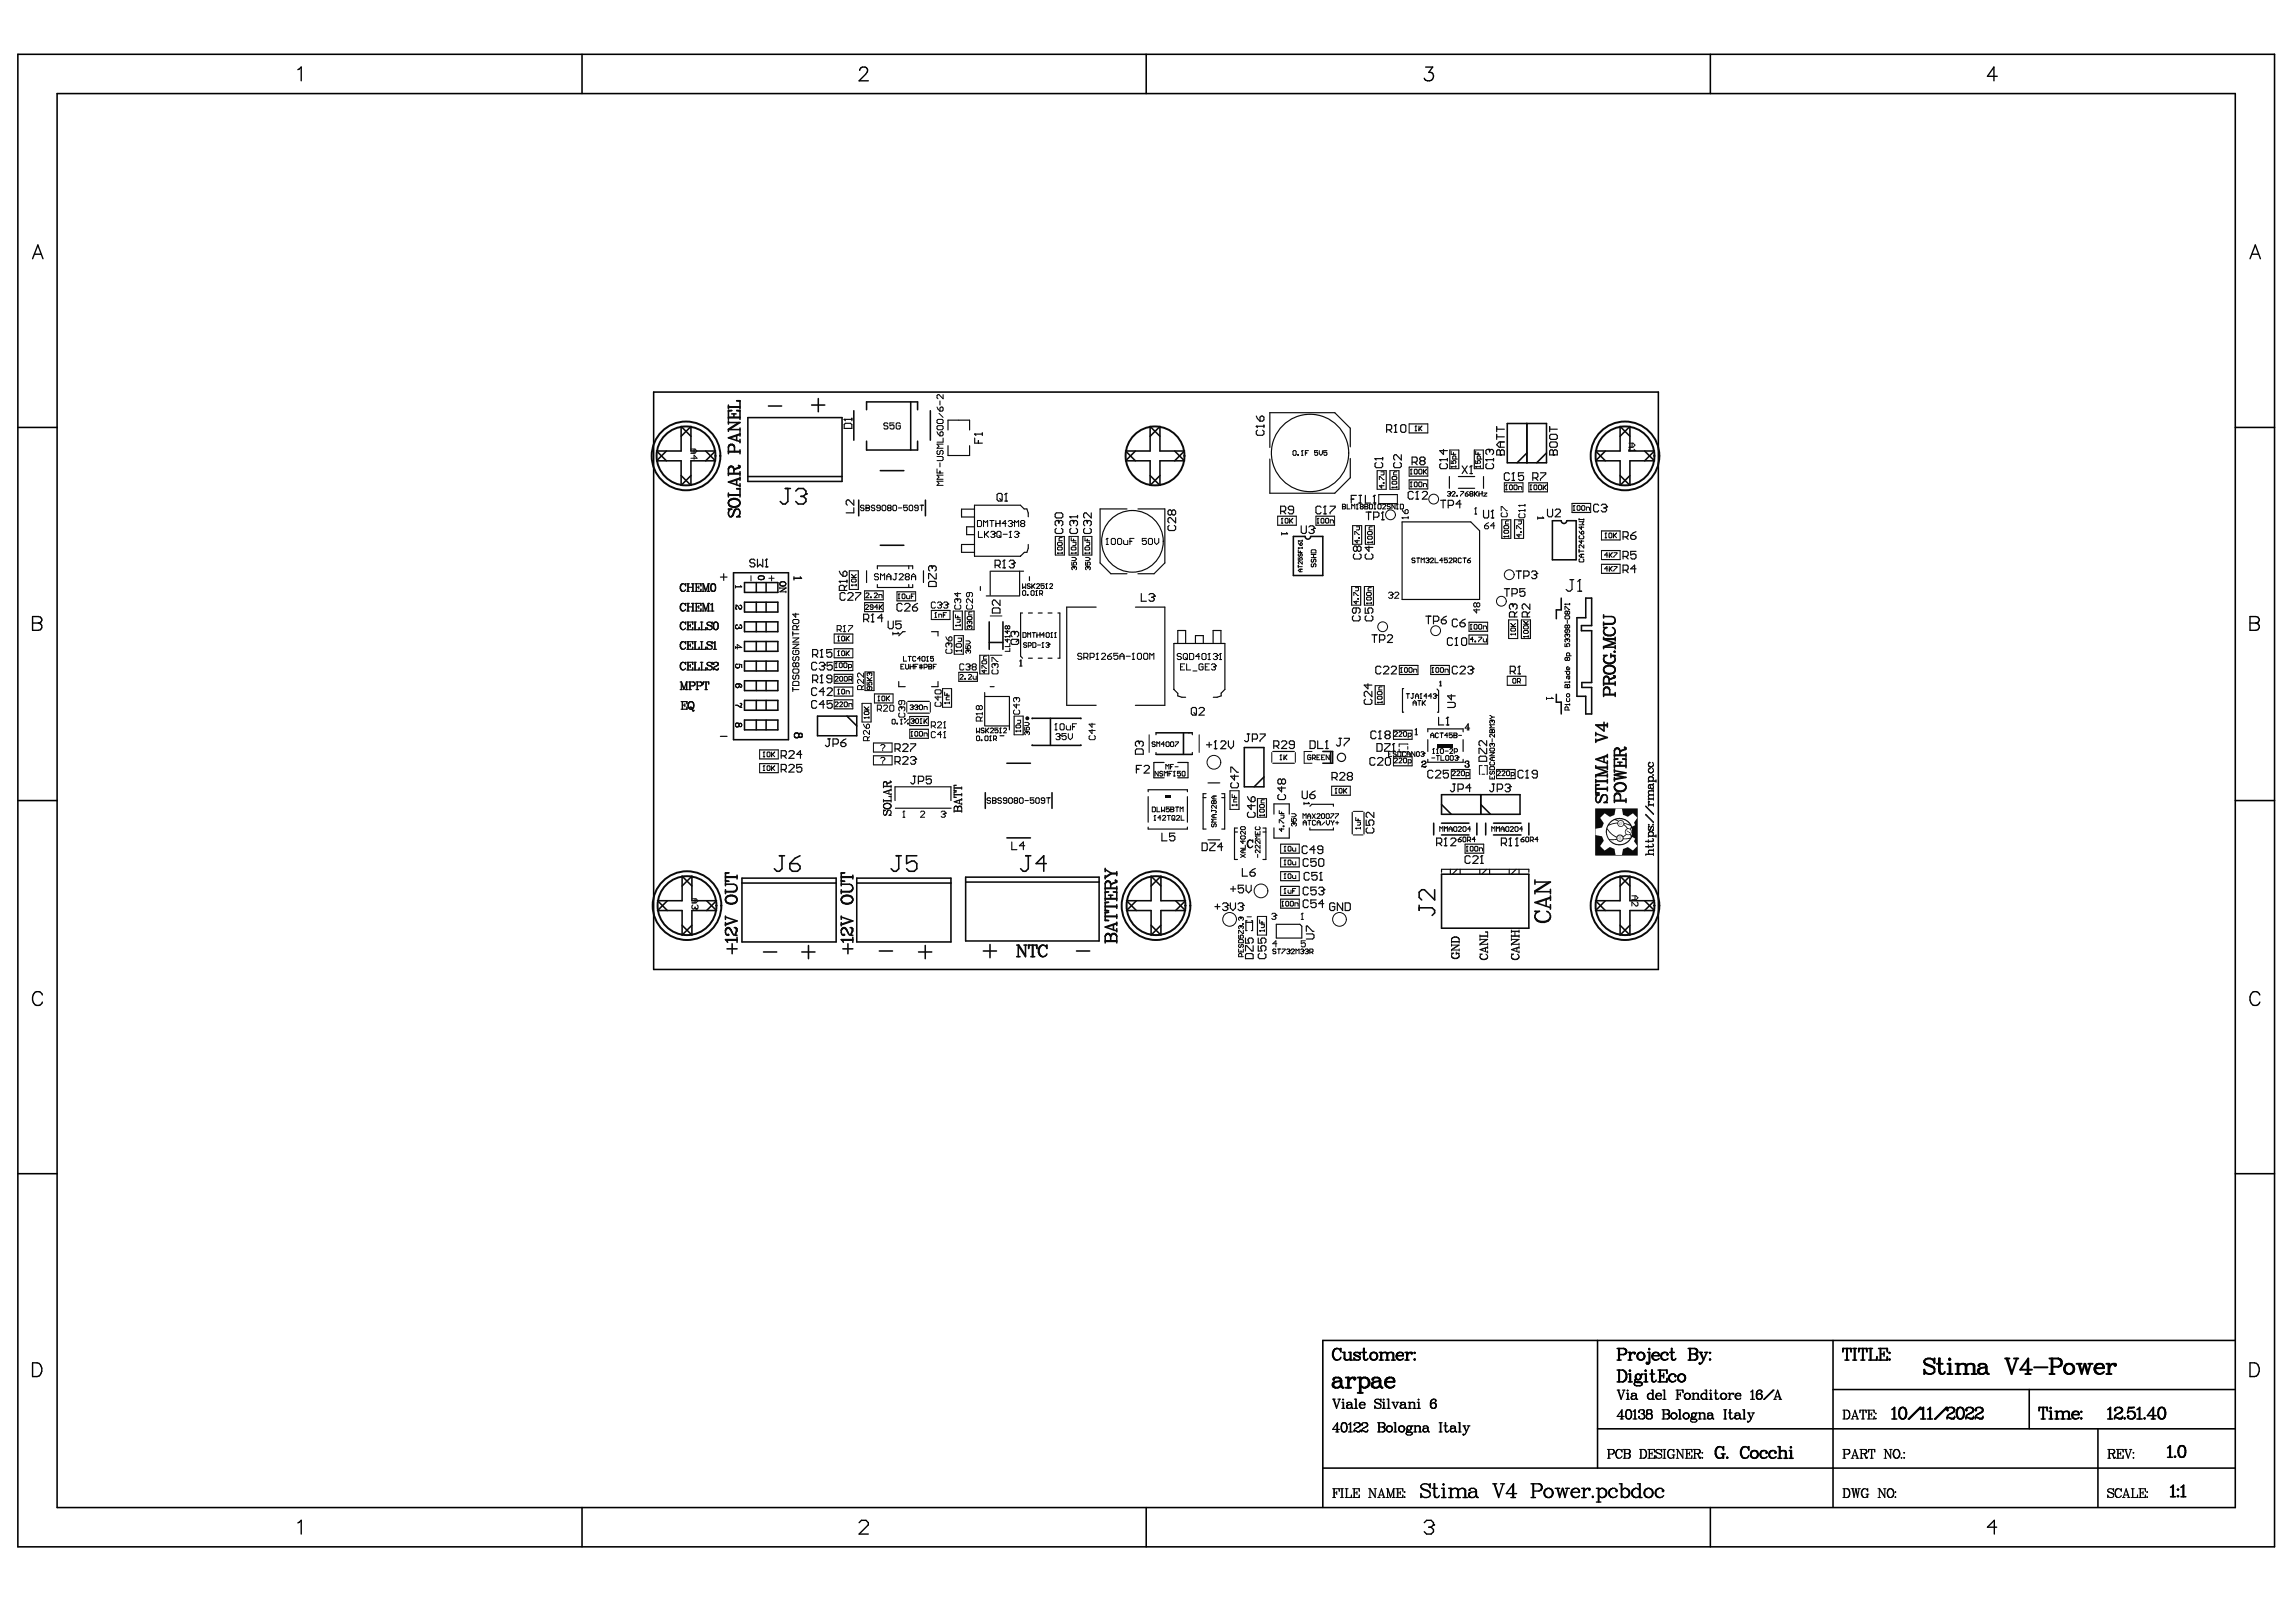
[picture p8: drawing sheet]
<svg xmlns="http://www.w3.org/2000/svg" width="288mm" height="201mm" viewBox="0 0 288 201" stroke-linecap="round" stroke-linejoin="round" font-family="sans-serif">
<g fill="none" stroke="#000" stroke-width=".2">
<path d="M2.2 6.8h283v187.1h-283zM7.2 11.7h273.1v177.3h-273.1zM73 6.8v4.9M143.7 6.8v4.9M214.4 6.8v4.9M2.2 53.6h5M82 49.2h125.9v72.3h-125.9zM280.3 53.6h4.9M2.2 100.4h5M280.3 100.4h4.9M2.2 147.1h5M280.3 147.1h4.9"/>
<path d="M167.6 169.1h.3l.1 .1M167.6 169.1a.77 .77 0 0 0-.5 .7 .77 .77 0 0 0 .5 .7M167.6 169.1a.82 .82 0 0 0 0 1.4M168.1 169.1v.4l-.1-.3zM168.1 170.2a.48 .48 0 0 1-.5 .3M168.3 169.5h.3v.8l.2 .2M168.5 169.5v.8l.3 .2M169.1 169.5h.3v1M169.3 170.3l-.5 .2M169.3 169.5v1h.3M169.8 169.7l.7 .4v.3a.47 .47 0 0 1-.6 0h-.1M169.8 170.2v.2v.1z"/>
<path d="M170.5 169.7a.5 .5 0 0 0-.7 0v.2l.7 .3M170.5 169.5v.3v-.1zM170.7 169.5h.6M171 169.1v1.1l.2 .3-.2-.3zM171.5 170.3l-.2 .2h-.1M172.2 170.5h.1M172.2 169.5h.1M172.2 169.5a.48 .48 0 0 0-.4 .5 .48 .48 0 0 0 .4 .5M172.2 169.5a.51 .51 0 0 0-.4 .5 .51 .51 0 0 0 .4 .5M172.3 169.5a.48 .48 0 0 1 .4 .5 .48 .48 0 0 1-.4 .5M172.3 169.5a.51 .51 0 0 1 .3 .5 .51 .51 0 0 1-.3 .5M172.9 170.5h.5"/>
<path d="M172.9 169.5h.3v1M173.1 169.5v1M173.7 170.5h.5M173.7 169.5l-.3 .1-.2 .1M173.7 169.5l.2 .1 .1 .1M173.7 169.5l.2 .2v.8M174 169.7v.8M174.5 170.5h.4M174.5 169.5l-.4 .1-.1 .1M174.5 169.5l.2 .1v.1v.8M174.5 169.5l.2 .2v.8M175.1 170a.48 .48 0 0 0 .4 .5"/>
<path d="M175.5 169.5l.3 .1M175.5 169.5a.48 .48 0 0 0-.5 .5 .48 .48 0 0 0 .5 .5M175.5 169.5l-.3 .2-.1 .3M175.8 169.6l.1 .4h-.8M175.8 169.6l.1 .4M175.9 170.3l-.1 .1-.3 .1M176.2 170.5h.5M176.2 169.5h.3v1M176.4 169.5v1M177 169.6l-.1 .1h.1l.1-.1a.41 .41 0 0 0-.6 .4M177.3 169.6h.1v.1zM177.4 170.4v.1l-.1-.1z"/>
<path d="M200.3 168v16M200.3 179.1h80M202.8 169.1h.8M202.8 170.5h.4M202.8 171.8h.7M202.8 173.2h.7M203 169.1v1.4M203 171.8v1.4M203 169.8h.6M203.5 171.8a.79 .79 0 0 1 .5 .7 .79 .79 0 0 1-.5 .7M203.5 171.8a.84 .84 0 0 1 0 1.4M203.6 169.1a.38 .38 0 0 1 .4 .3 .38 .38 0 0 1-.4 .4"/>
<path d="M203.6 169.1a.4 .4 0 0 1 .3 .3 .4 .4 0 0 1-.3 .4M204.1 170.5h.5M204.1 169.5h.3v1M204.2 173.2h.4M204.2 172.3h.2v.9M204.3 169.5v1M204.4 171.8v.1l-.1-.1zM204.4 172.3v.9M204.9 169.6v.1l.1-.1a.41 .41 0 0 0-.6 .4M205 173.1l.3 .1 .5 .1 .1 .2M205 173.1v.1l.6 .1 .3 .2M205.1 172.8l.1 .1"/>
<path d="M205.1 172.8l-.1 .3M205.2 172.3h.1h.3M205.2 172.3a.32 .32 0 0 0-.1 .5M205.2 172.9l.1 .1 .3-.1M205.2 172.3l-.1 .2 .1 .4M205.2 173.2l-.2 .1-.1 .2 .1 .2h.6h.2l.1-.2M205.6 172.3l.1 .1M205.6 172.3l.1 .2-.1 .4M205.7 170.5h.1M205.7 169.5h.1M205.7 169.5a.48 .48 0 0 0-.5 .5 .48 .48 0 0 0 .5 .5M205.7 169.5a.51 .51 0 0 0-.4 .5 .51 .51 0 0 0 .4 .5"/>
<path d="M205.7 172.4a.33 .33 0 0 1-.1 .5M205.8 172.3l-.1 .1M205.8 172.3h.1zM205.8 169.5a.48 .48 0 0 1 .4 .5 .48 .48 0 0 1-.4 .5M205.8 169.5a.51 .51 0 0 1 .4 .5 .51 .51 0 0 1-.4 .5M206.1 173.2h.5M206.1 172.3h.3v.9M206.3 171.8h.1l-.1 .1-.1-.1zM206.3 172.3v.9M206.5 170.9l.1-.1h-.1l-.1 .1 .2 .1M206.6 169.5h.2v1.3l-.2 .2M206.8 169.1v.1z"/>
<path d="M206.8 169.5v1.3l-.2 .2M206.9 172.3h.5M207.1 171.8h.1v1.2l.1 .2-.2-.2zM207.2 170a.48 .48 0 0 0 .3 .5M207.5 169.5l.4 .1M207.5 169.5a.48 .48 0 0 0-.4 .5 .48 .48 0 0 0 .4 .5M207.5 169.5l-.2 .2-.1 .3M207.7 173l-.1 .2h-.3M207.9 169.6l.1 .4h-.8M207.9 169.6v.4M207.9 171.8h1.1v.4l-.1-.4M207.9 173.2h1.1v-.4l-.1 .4"/>
<path d="M208 170.3l-.5 .2M208.1 171.8v1.4M208.2 171.8v1.4M208.2 172.5h.4M208.6 172.2v.5M208.7 169.5l.3 .1 .1 .1v.2v-.2M208.7 169.5a.48 .48 0 0 0-.5 .5 .48 .48 0 0 0 .5 .5M208.7 169.5a.5 .5 0 0 0-.4 .5 .5 .5 0 0 0 .4 .5M209.1 170.3l-.1 .1-.3 .1M209.3 169.5h.6M209.6 169.1v1.1l.2 .3-.2-.1v-.2zM209.6 172.3a.52 .52 0 0 0-.3 .4 .52 .52 0 0 0 .3 .5"/>
<path d="M209.6 172.3a.39 .39 0 0 1 .5 .2v.1l-.1-.1h.1M209.6 172.3a.5 .5 0 0 0-.4 .4 .5 .5 0 0 0 .4 .5M210.1 170.3l-.2 .2h-.1M210.1 173l-.1 .2h-.4M210.8 173.2h.1M210.8 172.3h.1M210.8 172.3a.51 .51 0 0 0-.4 .4 .51 .51 0 0 0 .4 .5M210.8 172.3a.5 .5 0 0 0-.4 .4 .5 .5 0 0 0 .4 .5M210.9 172.3a.5 .5 0 0 1 .4 .4 .5 .5 0 0 1-.4 .5M210.9 172.3a.51 .51 0 0 1 .4 .4 .51 .51 0 0 1-.4 .5M211.7 169.1h.8M211.7 170.5h.8"/>
<path d="M211.9 169.1v1.4M211.9 169.7h.6M212.5 169.1a.38 .38 0 0 1 .3 .4l-.1 .2h-.2M212.5 169.7a.38 .38 0 0 1 .4 .4 .38 .38 0 0 1-.4 .4M212.5 169.1h.1a.34 .34 0 0 1 .2 .4 .34 .34 0 0 1-.3 .2M212.5 169.7a.4 .4 0 0 1 .3 .4 .4 .4 0 0 1-.3 .4M213 169.5h.4M213.2 169.5l.4 1M213.2 169.5l.4 .9M213.6 170.5a.56 .56 0 0 1-.5 .5v-.2l.1 .1M213.7 169.5h.4M214 169.5l-.4 1"/>
<path d="M214.4 169.5l.1 .1-.1 .1zM214.4 170.4h.1l-.1 .1zM229.8 168v21M229.8 174.2h50.5M231.1 169.1l-.1 .4v-.4h1.1v.4l-.1-.4M231.3 170.5h.5M231.5 169.1v1.4M231.6 169.1v1.4M232.3 169.1h.5M232.3 170.5h.5M232.5 169.1v1.4M232.6 169.1v1.4"/>
<path d="M233.1 169.1l-.1 .4v-.4h1.1v.4l-.1-.4M233.3 170.5h.5M233.5 169.1v1.4M233.6 169.1v1.4M234.3 169.1h.5M234.3 170.5h1v-.4v.4M234.5 169.1v1.4M234.6 169.1v1.4M235.5 169.1h1.1v.4v-.4M235.5 170.5h1.1v-.4v.4M235.7 169.1v1.4M235.8 169.7h.4"/>
<path d="M235.8 169.1v1.4M236.2 169.5v.5M236.8 169.6h.2l-.1 .1zM236.9 170.4h.1l-.1 .1-.1-.1zM237.2 176.7l.3-.3v1.5M237.2 177.9h.6M237.5 176.5v1.4M238.5 177.9h.1M238.5 176.4a.83 .83 0 0 0 0 1.5M238.5 176.4h.1M238.5 176.4a.93 .93 0 0 0 0 1.5M238.6 176.4a.83 .83 0 0 1 0 1.5"/>
<path d="M238.6 176.4a.93 .93 0 0 1 0 1.5M240.7 176.4h.1l-1.4 1.5h-.1zM240.8 177.9h.6M240.8 176.7l.4-.3v1.5M241.1 176.5v1.4M241.7 177.9h.6M241.7 176.7l.3-.3v1.5M241.9 176.5v1.4M244 176.4h.1l-1.4 1.5h-.1zM244.3 177.7l.4 .2h.2l.2-.2M244.3 177.7h-.2M244.3 177.7l.4 .1 .4-.1"/>
<path d="M244.5 177.3a.51 .51 0 0 0-.4 .6M244.7 176.4l-.5 .1-.1 .2 .1 .2v-.2M244.7 176.4l.2 .1a.32 .32 0 0 1 .1 .5l-.5 .3M244.7 176.4a.35 .35 0 0 1 .2 .6l-.4 .3M245.1 177.5v.2M245.7 177.9h.1M245.7 176.4h.1M245.7 176.4a.67 .67 0 0 0-.4 .9l.2 .5 .2 .1M245.7 176.4l-.2 .2a1.23 1.23 0 0 0 .1 1.2l.1 .1M245.8 176.4a.62 .62 0 0 1 .5 .9l-.1 .3-.1 .2-.3 .1M245.8 176.4a.89 .89 0 0 1 0 1.5M246.7 177.7l.3 .2h.3l.1-.2"/>
<path d="M246.7 177.7h-.2M246.7 177.7l.3 .1 .4-.1M246.8 177.3a.51 .51 0 0 0-.3 .6M247.1 176.4a.48 .48 0 0 0-.6 .3v.2l.1-.1-.1-.1M247.1 176.4l.3 .2v.3v.1l-.6 .3M247.1 176.4a.35 .35 0 0 1 .2 .6l-.5 .3M247.4 177.5v.2M247.9 177.7l.3 .2h.3l.1-.2M247.9 177.7h-.2M247.9 177.7l.3 .1 .4-.1M248 177.3a.51 .51 0 0 0-.3 .6M248.3 176.4a.48 .48 0 0 0-.6 .3v.2l.1-.1-.1-.1"/>
<path d="M248.3 176.4l.3 .2v.3v.1l-.6 .3M248.3 176.4a.35 .35 0 0 1 .2 .6l-.5 .3M248.6 177.5v.2M254.4 174.2v4.9M255.7 176.4v.5v-.5h1v.5l-.1-.5M255.9 177.9h.5M256.1 176.4v1.5M256.2 176.4v1.5M256.9 177.9h.5M256.9 176.9h.3v1M257.1 176.4l.1 .1-.1 .1-.1-.1zM257.1 176.9v1"/>
<path d="M257.6 177.9h.5M257.6 176.9h.3v1M257.8 176.9v1M258.4 177.9h.5M258.4 176.9l-.3 .1-.2 .1M258.4 176.9l.2 .1 .1 .1M258.4 176.9l.2 .1v.1v.8M258.7 177.1v.8M259.2 177.9h.5M259.2 176.9l-.4 .1-.1 .1M259.2 176.9l.2 .1v.1v.8M259.2 176.9l.2 .2v.8"/>
<path d="M259.8 177.3a.48 .48 0 0 0 .4 .6M260.2 176.9l.3 .1M260.2 176.9a.48 .48 0 0 0-.4 .5 .48 .48 0 0 0 .4 .5M260.2 176.9l-.3 .2-.1 .2M260.5 177l.2 .3h-.9M260.5 177l.1 .3M260.7 177.7l-.5 .2M260.9 176.9l.1 .1-.1 .1zM260.9 177.7l.1 .1-.1 .1zM263 179.1v9.9M264.3 177.9h.6M264.3 176.7l.3-.3v1.5"/>
<path d="M264.5 176.5v1.4M265.3 177.7l.4 .2h.3l.1-.2M265.3 177.7h-.2M265.3 177.7l.4 .1 .4-.1M265.5 177.3a.51 .51 0 0 0-.4 .6M265.8 176.4l-.5 .1-.2 .2 .1 .2 .1-.1-.1-.1M265.8 176.4a.38 .38 0 0 1 .3 .5l-.3 .2-.3 .2M265.8 176.4l.1 .1a.3 .3 0 0 1 .1 .5l-.5 .3M266.1 177.5v.2M266.4 177.7l.1 .1-.1 .1zM266.8 177.6l.1-.1h-.1l-.1 .1a.46 .46 0 0 0 .6 .3M266.9 176.5l.7-.1h-.7l-.2 .7 .2-.1 .4-.1"/>
<path d="M267.3 176.9a.48 .48 0 0 1 .4 .5 .48 .48 0 0 1-.4 .5M267.3 176.9a.51 .51 0 0 1 .4 .5 .51 .51 0 0 1-.4 .5M267.9 177.9h.7M267.9 176.7l.4-.3v1.5M268.2 176.5v1.4M268.9 177.7v.2l-.1-.1zM269.7 177.9h.5M269.9 176.6v1.3M270.3 177.5h-1.1l.8-1.1v1.5M271 177.9h.1M271 176.4h.1M271 176.4a.63 .63 0 0 0-.4 .9v.3l.2 .2 .2 .1"/>
<path d="M271 176.4a.93 .93 0 0 0 0 1.5M271.1 176.4a.83 .83 0 0 1 0 1.5M271.1 176.4a.93 .93 0 0 1 0 1.5M280.3 168h-114.4v21M73 189v4.9M143.7 189v4.9M165.9 184h114.4M214.4 189v4.9M215.5 181.4a.77 .77 0 0 0-.5 .7 .77 .77 0 0 0 .5 .7M215.5 181.4h.4l.1 .2M215.5 181.4a.82 .82 0 0 0 0 1.4M215.8 182.3h.5"/>
<path d="M216 182.6l-.1 .1-.4 .1M216 182.3v.5M216.1 181.4v.4l-.1-.2zM216.1 182.3v.5M216.6 182.7v.1l-.1-.1zM218.7 181.4a.77 .77 0 0 0-.5 .7 .77 .77 0 0 0 .5 .7M218.7 181.4h.4l.1 .2M218.7 181.4a.82 .82 0 0 0 0 1.4M219.3 182.5a.48 .48 0 0 1-.6 .3M219.3 181.4v.4l-.1-.2zM219.9 182.8h.1M219.9 181.9a.48 .48 0 0 0-.4 .4 .48 .48 0 0 0 .4 .5"/>
<path d="M219.9 181.9h.1M219.9 181.9a.5 .5 0 0 0-.4 .4 .5 .5 0 0 0 .4 .5M220 181.9a.48 .48 0 0 1 .4 .4 .48 .48 0 0 1-.4 .5M220 181.9a.51 .51 0 0 1 .4 .4 .51 .51 0 0 1-.4 .5M221.1 181.9h.3l.2 .2-.1 .1v-.1M221.1 181.9a.48 .48 0 0 0-.4 .4 .48 .48 0 0 0 .4 .5M221.1 181.9a.51 .51 0 0 0-.4 .4 .51 .51 0 0 0 .4 .5M221.6 182.6l-.2 .1-.3 .1M222.2 181.9a.51 .51 0 0 0-.4 .4 .51 .51 0 0 0 .4 .5M222.2 181.9h.3l.2 .2-.1 .1-.1-.1h.1M222.2 181.9a.48 .48 0 0 0-.4 .4 .48 .48 0 0 0 .4 .5M222.7 182.6l-.5 .2"/>
<path d="M222.9 181.4h.3v1.4M222.9 182.8h.5M223.1 181.4v1.4M223.7 182.8h.4M223.7 181.9h-.4l-.1 .2M223.7 181.9h.2v.2v.7M223.7 181.9l.2 .2v.7M224.3 182.8h.5M224.3 181.9h.3v.9M224.5 181.4h.1l-.1 .1zM224.5 181.9v.9M271.8 181.5l.3-.3v1.5"/>
<path d="M271.8 182.7h.6M272 181.3v1.4M272.1 186.5l.4-.3v1.4M272.1 187.6h.7M272.4 186.3v1.3M272.7 182.5l.1 .1-.1 .1-.1-.1zM273 186.7h.1v.1zM273.1 187.5v.1h-.1zM273.4 187.6h.7M273.4 186.5l.4-.3v1.4M273.5 182.7h.1M273.5 181.2a.83 .83 0 0 0 0 1.5"/>
<path d="M273.5 181.2h.1M273.5 181.2a.93 .93 0 0 0 0 1.5M273.6 181.2a.63 .63 0 0 1 .4 .9v.3l-.2 .2-.2 .1M273.6 181.2a.93 .93 0 0 1 0 1.5M273.7 186.3v1.3"/>
</g>
<g fill="none" stroke="#000" stroke-width=".17">
<path d="M37.3 8.7l.5-.3v1.7M107.8 8.8l.2-.3 .5-.1a.43 .43 0 0 1 .2 .7l-1 1h1.2M178.7 8.4h.9l-.5 .7a.55 .55 0 0 1 .6 .6 .55 .55 0 0 1-.7 .4h-.3l-.1-.3M250.4 9.6h-1.2l.8-1.2v1.7M4.1 32.4l.6-1.7 .7 1.7M4.3 31.9h.8M282.1 32.4l.7-1.7 .6 1.7M282.3 31.9h.9M4.1 77.3h.7a.46 .46 0 0 1 .4 .5l-.1 .2-.3 .1a.46 .46 0 0 1 .5 .5 .46 .46 0 0 1-.5 .4h-.7zM4.1 78.1h.7M282.1 77.3h.7a.46 .46 0 0 1 .5 .5l-.2 .2-.3 .1a.46 .46 0 0 1 .5 .5 .46 .46 0 0 1-.5 .4h-.7zM282.1 78.1h.7"/>
<path d="M5.3 124.7a.63 .63 0 0 0-.7-.4 .63 .63 0 0 0-.5 .7 .76 .76 0 0 0 .2 .8 .76 .76 0 0 0 .8 .2l.2-.4M283.3 124.7a.63 .63 0 0 0-.7-.4 .63 .63 0 0 0-.5 .7 .76 .76 0 0 0 .2 .8 .76 .76 0 0 0 .8 .2l.2-.4M4.1 170.8h.6a.91 .91 0 0 1 .6 .9 .91 .91 0 0 1-.6 .9h-.6zM282.1 170.8h.6a.91 .91 0 0 1 .6 .9 .91 .91 0 0 1-.6 .9h-.6zM37.3 190.9l.5-.3v1.7M107.7 190.9l.3-.3h.6l.3 .3v.3l-1.2 1.1h1.2M178.2 187.2v.3v.2zM178.2 186.4l.1 .3 .8 .3 .2 .2M178.2 186.4l.3 .3 .6 .2 .2 .3M178.6 190.9l.3-.3h.5l.3 .3v.3M179.1 191.5h.3M179.2 186.3a.67 .67 0 0 0-1 0v.1"/>
<path d="M179.3 186v.5l-.1-.2zM179.3 187.2v.3a.7 .7 0 0 1-1.1 0M179.4 191.5l.3 .3v.2l-.3 .3h-.5l-.3-.3M179.6 186.6h.6M179.7 191.2h.1M179.7 191.2l-.3 .3M179.8 186h.1v1.4l.1 .3h-.1l-.1-.3zM180.5 187.5l-.1 .2h-.4M180.7 187.7h.6M180.7 186.6h.4v1.1M181 186l.1 .1-.1 .1-.1-.1zM181 186.6v1.1"/>
<path d="M181.6 187.7h.6M181.6 186.6h.3v1.1M181.9 186.6v1.1M182.5 187.7h.6M182.5 186.6l-.4 .1-.2 .1M182.5 186.6l.3 .1 .1 .1M182.5 186.6l.3 .2v.9M182.9 186.8v.9M183.4 187.7h.6M183.4 186.6l-.4 .1-.1 .1M183.4 186.6l.3 .1 .1 .1v.9M183.4 186.6l.3 .2v.9"/>
<path d="M184.3 186.8h-.1l.3-.2h.3l.2 .2M184.5 187.1a.34 .34 0 0 0-.3 .3 .34 .34 0 0 0 .3 .3M184.5 187.1l-.3 .1-.1 .1 .1 .4h.3M185 187.5l-.3 .2h-.2M185 186.8l.1 .7 .2 .2M185 186.8v.7M185 187.5l.1 .2h.2M185 186.9l-.5 .2M185.3 187.7h.1M187.2 186h.4M187.3 186l.6 1.7 .6-1.7M187.4 186l.5 1.5"/>
<path d="M188.1 186h.5M189.4 187.7h.6M189.7 186.2v1.5M190.2 187.2h-1.3l.9-1.2v1.7M192 186h.9M192 187.7h.5M192.2 186v1.7M192.3 186v1.7M192.3 186.9h.6M192.9 186a.46 .46 0 0 1 .5 .5 .46 .46 0 0 1-.5 .4M192.9 186a.48 .48 0 0 1 .4 .5 .48 .48 0 0 1-.4 .4M194.1 187.7h.1"/>
<path d="M194.1 186.6h.1M194.1 186.6a.59 .59 0 0 0-.5 .6 .59 .59 0 0 0 .5 .5M194.1 186.6a.61 .61 0 0 0-.5 .6 .61 .61 0 0 0 .5 .5M194.2 186.6a.59 .59 0 0 1 .5 .6 .59 .59 0 0 1-.5 .5M194.2 186.6a.62 .62 0 0 1 .4 .6 .62 .62 0 0 1-.4 .5M195 186.6h.5M195.2 186.6l.3 1.1 .4-1.1 .3 1.1 .3-1.1M195.3 186.6l.2 .9M196 186.6l.2 .9M196.3 186.6h.5M197 187.1a.62 .62 0 0 0 .5 .6M197.5 186.6l.4 .1"/>
<path d="M197.5 186.6a.59 .59 0 0 0-.5 .6 .59 .59 0 0 0 .5 .5M197.5 186.6l-.4 .2-.1 .3M197.9 186.7l.1 .4h-1M197.9 186.7l.1 .4M198 187.5l-.1 .2h-.4M198.3 187.7h.6M198.3 186.6h.3v1.1M198.5 186.6v1.1M199.3 186.7l-.1 .1h.1l.1-.1a.46 .46 0 0 0-.5-.1 .46 .46 0 0 0-.3 .5M199.7 187.6l.1 .1h-.1h-.1zM200.1 186.6h.4v1.7M200.1 188.3h.6"/>
<path d="M200.4 186.6v1.7M200.5 187.5l.1 .2h.4M201 186.6h-.2l-.3 .2M201 186.6a.59 .59 0 0 1 .5 .6 .59 .59 0 0 1-.5 .5M201 186.6a.61 .61 0 0 1 .4 .6 .61 .61 0 0 1-.4 .5M202.2 186.6a.51 .51 0 0 1 .6 .3l-.1 .1-.1-.1 .1-.1M202.2 186.6a.59 .59 0 0 0-.5 .6 .59 .59 0 0 0 .5 .5M202.2 186.6a.61 .61 0 0 0-.4 .6 .61 .61 0 0 0 .4 .5M202.8 187.5l-.2 .2h-.4M203 186h.3v1.7M203.3 186v1.7M203.3 187.5l.2 .2h.3"/>
<path d="M203.8 186.6h-.1l-.4 .2M203.8 186.6a.59 .59 0 0 1 .5 .6 .59 .59 0 0 1-.5 .5M203.8 186.6a.61 .61 0 0 1 .5 .6 .61 .61 0 0 1-.5 .5M205.1 186.6h.1l.4 .2M205.1 186.6a.59 .59 0 0 0-.5 .6 .59 .59 0 0 0 .5 .5M205.1 186.6a.61 .61 0 0 0-.5 .6 .61 .61 0 0 0 .5 .5M205.3 186h.3v1.7M205.6 187.5l-.2 .2h-.3M205.6 186v1.7h.3M206.6 187.7h.2M206.6 186.6h.2M206.6 186.6a.59 .59 0 0 0-.5 .6 .59 .59 0 0 0 .5 .5"/>
<path d="M206.6 186.6a.61 .61 0 0 0-.4 .6 .61 .61 0 0 0 .4 .5M206.8 186.6a.59 .59 0 0 1 .5 .6 .59 .59 0 0 1-.5 .5M206.8 186.6a.61 .61 0 0 1 .4 .6 .61 .61 0 0 1-.4 .5M208 186.6a.51 .51 0 0 1 .6 .3l-.1 .1-.1-.1 .1-.1M208 186.6a.59 .59 0 0 0-.5 .6 .59 .59 0 0 0 .5 .5M208 186.6a.61 .61 0 0 0-.4 .6 .61 .61 0 0 0 .4 .5M208.6 187.5l-.2 .2h-.4M250.3 191.5h-1.1l.8-.9v1.7"/>
</g>
<g fill="none" stroke="#000" stroke-width=".15">
<path d="M167.1 175.4h.3M167.2 175.4l.4 1.2 .4-1.2M167.3 175.4l.3 1M167.5 179.5h.3M167.6 178.5v1M167.7 175.4h.4M168 179.2h-.9l.6-.8v1.1M168.2 175.8h.3v.8M168.2 176.6h.4M168.4 175.4l.1 .1h-.1zM168.4 175.8v.8M168.5 179.5h.1"/>
<path d="M168.5 178.4a.63 .63 0 0 0-.3 .9l.1 .2h.2M168.5 178.4h.1M168.5 178.4a.75 .75 0 0 0 0 1.1M168.6 178.4a.68 .68 0 0 1 0 1.1M168.6 178.4a.75 .75 0 0 1 0 1.1M168.9 175.9l.1-.1 .4 .1M169 176.1a.23 .23 0 0 0-.1 .2 .23 .23 0 0 0 .1 .3M169 176.1l-.1 .1-.1 .1 .1 .2 .1 .1M169.1 179.5h.5M169.1 178.6l.2-.2v1.1M169.3 178.4v1.1M169.4 176.4l-.2 .2h-.2"/>
<path d="M169.4 175.9l.2 .7M169.4 175.9v.5M169.4 176.4l.2 .2M169.4 176l-.4 .1M169.6 176.6h.1M169.8 175.4h.2v1.2M169.8 176.6h.4M169.9 179.3l.3 .2h.2l.1-.2M169.9 179.3l-.1 .1M169.9 179.3l.3 .2 .3-.2M170 175.4v1.2M170.1 179a.45 .45 0 0 0-.3 .5"/>
<path d="M170.3 178.4h-.4l-.1 .2v.1v-.1M170.3 178.4l.2 .1v.2v.1l-.4 .2M170.3 178.4l.2 .2a.48 .48 0 0 1-.4 .4M170.5 176.1a.39 .39 0 0 0 .2 .5M170.5 179.2v.1M170.7 175.8h.3M170.7 175.8l-.2 .1v.2M170.7 175.8a.39 .39 0 0 0-.3 .4 .39 .39 0 0 0 .3 .4M170.9 179.3l.3 .2h.2l.1-.2M170.9 179.3l-.2 .1M170.9 179.3l.3 .2 .3-.2M171 179a.41 .41 0 0 0-.3 .5"/>
<path d="M171 175.8l.1 .3h-.6M171 175.8l.1 .3M171.1 176.4l-.1 .1-.3 .1M171.2 178.4l.2 .2v.2M171.2 178.4h-.4l-.1 .2 .1 .1v-.1M171.2 178.4l.2 .1 .1 .2-.1 .1-.4 .2M171.3 178.9l-.3 .1M171.5 179.2v.1M172.4 176.2v.4zM172.4 175.7l.1 .1 .6 .4M172.4 175.7l.1 .1 .5 .2 .1 .2M172.7 179.5h.7"/>
<path d="M172.7 178.4h.7M172.9 178.4v1.1M172.9 178.9h.5M173.1 175.6a.39 .39 0 0 0-.4-.2 .39 .39 0 0 0-.3 .3M173.1 176.2v.2a.44 .44 0 0 1-.7 0M173.1 175.4v.3zM173.3 175.8h.2v.8M173.3 176.6h.4M173.4 178.4l.2 .1v.1v.2l-.2 .1M173.4 178.9a.31 .31 0 0 1 .3 .3 .31 .31 0 0 1-.3 .3M173.4 178.4l.2 .2-.1 .2-.1 .1M173.4 178.9l.1 .1a.3 .3 0 0 1-.1 .5"/>
<path d="M173.5 175.4v.1zM173.5 175.8v.8M173.9 175.4h.2v1.2M173.9 176.6h.4M174.1 175.4v1.2M174.1 179.5h.1M174.1 178.8a.4 .4 0 0 0-.2 .3 .4 .4 0 0 0 .2 .4M174.1 178.8a.38 .38 0 0 0-.3 .3 .38 .38 0 0 0 .3 .4M174.1 178.8h.1M174.2 178.8a.38 .38 0 0 1 .4 .3 .38 .38 0 0 1-.4 .4M174.2 178.8a.39 .39 0 0 1 .3 .3 .39 .39 0 0 1-.3 .4M174.5 175.8h.3"/>
<path d="M174.6 175.8l.4 .8 .3-.8M174.7 175.8l.3 .7M174.8 179.5h.3M174.8 178.4h.2v1.1M174.9 178.4v1.1M175.1 175.8h.3M175.7 175.9h-.1l.2-.1 .4 .1M175.7 179.5h.1M175.7 178.8h.1M175.7 178.8a.38 .38 0 0 0-.4 .3 .38 .38 0 0 0 .4 .4M175.7 178.8a.39 .39 0 0 0-.3 .3 .39 .39 0 0 0 .3 .4M175.8 176.1l-.2 .2 .2 .3"/>
<path d="M175.8 176.1l-.2 .1-.1 .1 .1 .2 .2 .1M175.8 178.8a.38 .38 0 0 1 .3 .3 .38 .38 0 0 1-.3 .4M175.8 178.8a.4 .4 0 0 1 .3 .3 .4 .4 0 0 1-.3 .4M176.2 176.4l-.3 .2h-.1M176.2 175.9v.5l.1 .2M176.2 175.9v.5M176.2 176.4l.1 .2M176.2 176l-.4 .1M176.3 176.6h.1M176.4 179.4l.6 .2 .1 .1M176.4 179.4v.1l.4 .1 .3 .1M176.5 179.2h.1"/>
<path d="M176.5 179.2l-.1 .2M176.5 179.5l-.2 .2 .2 .2h.3l.2-.1 .1-.1M176.5 178.8h.3M176.5 178.8l-.1 .2 .1 .2M176.5 179.2h.3M176.5 178.8v.4M176.6 175.8h.2v.8M176.6 176.6h.3M176.7 175.8v.8M176.8 178.8l.1 .1M176.8 178.8l.1 .3M176.9 179.2h-.1"/>
<path d="M176.9 178.9v.2l-.1 .1M176.9 178.8v.1M176.9 178.8h.2zM177.1 175.8l-.3 .1M177.1 176.6h.4M177.1 175.8l.3 .1v.7M177.1 175.8l.2 .1v.7M177.2 179.5h.4M177.2 178.8h.3v.7M177.4 178.8v.7M177.7 175.8h.2v.8M177.7 176.6h.4"/>
<path d="M177.9 175.4v.1zM177.9 175.8v.8M177.9 179.5h.3M177.9 178.8l-.4 .1M177.9 178.8l.2 .1v.6M177.9 178.8l.1 .1v.6M178.5 178.9h-.1l.2-.1 .4 .1M178.6 179.1a.23 .23 0 0 0-.2 .2 .23 .23 0 0 0 .2 .2M178.6 179.1h-.2v.1v.3h.2M179 179.3l-.1 .2h-.3M179 178.9l.2 .6M179 178.9v.4"/>
<path d="M179 179.3l.2 .2M179 179l-.4 .1M179.2 179.5h.1M179.7 176.6h.1M179.7 175.4l.3 .1v.2v-.1M179.7 175.4a.64 .64 0 0 0-.4 .6 .64 .64 0 0 0 .4 .6M179.7 175.4a.69 .69 0 0 0 0 1.2M179.8 175.8l.1 .1a.37 .37 0 0 1 .1 .4 .37 .37 0 0 1-.2 .3M179.8 175.8a.36 .36 0 0 1 .3 .4 .36 .36 0 0 1-.3 .4M179.8 175.8a.36 .36 0 0 0-.4 .4M180.4 179.5h.4M180.4 178.4h.4"/>
<path d="M180.6 178.4v1.1M180.7 178.4v1.1M181 178.8h.5M181.2 178.4l.1 .9 .1 .2-.2-.2zM181.6 179.3v.2h-.2M181.9 178.9l.1-.1 .4 .1M182 179.1l-.1 .1 .1 .3M182 179.1h-.1l-.1 .1 .1 .3h.1M182.4 179.3l-.2 .2h-.2M182.4 178.9l.1 .4 .1 .2M182.4 178.9v.4M182.4 179.3l.2 .2"/>
<path d="M182.4 179l-.4 .1M182.6 179.5h.1M182.8 179.5h.4M182.8 178.4h.2v1.1M183 178.4v1.1M183.4 178.8h.3M183.5 178.8l.4 .7M183.6 178.8l.3 .6M183.9 179.5l-.3 .3-.1 .1-.1-.1h.1M184 178.8h.3M184.2 178.8l-.3 .7M202.8 174.3h.3"/>
<path d="M202.9 174.3l.3 1.1 .4-1.1M202.9 174.3l.3 1M203.1 177.9h.4M203.3 176.8v1.1M203.4 174.3h.3M203.6 177.6h-.8l.6-.9v1.2M203.9 174.7h.2v.7M203.9 175.4h.4M204.1 174.3v.1zM204.1 174.7v.7M204.1 177.9h.2M204.1 176.7a.63 .63 0 0 0-.2 1l.1 .1 .1 .1"/>
<path d="M204.1 176.7h.2M204.1 176.7a.75 .75 0 0 0 0 1.2M204.3 176.7a.68 .68 0 0 1 0 1.2M204.3 176.7a.75 .75 0 0 1 0 1.2M204.6 174.8l.1-.1 .4 .1M204.7 175a.23 .23 0 0 0-.2 .2 .23 .23 0 0 0 .2 .2M204.7 175h-.1l-.1 .2 .1 .2h.1M204.7 177.9h.5M204.7 177l.3-.3v1.2M205 176.8v1.1M205.1 175.3l-.2 .1h-.2M205.1 174.8l.2 .6"/>
<path d="M205.1 174.8v.5M205.1 175.3l.2 .1M205.1 174.9l-.4 .1M205.3 175.4h.1M205.5 177.7v-.1l-.1 .1 .2 .1 .4 .1M205.8 177.2h.2M206 176.7l-.4 .1-.2 .2 .1 .1v-.1M206 176.7l.2 .2-.1 .3h-.1M206 176.7a.27 .27 0 0 1 .1 .3 .27 .27 0 0 1-.1 .2M206 177.2a.34 .34 0 0 1 .2 .4 .34 .34 0 0 1-.2 .3M206.1 177.3a.33 .33 0 0 1-.1 .6M206.7 177.9h.2"/>
<path d="M206.7 176.7h.2M206.7 177.2h.2M206.7 177.2l-.2 .1-.1 .1v.4l.3 .1M206.7 176.7l-.2 .1-.1 .1 .1 .3h.2M206.7 177.2l-.3 .2 .1 .4 .2 .1M206.7 176.7a.26 .26 0 0 0-.2 .3 .26 .26 0 0 0 .2 .2M206.9 174.7l.3 .1M206.9 174.7a.39 .39 0 0 0-.4 .3 .39 .39 0 0 0 .4 .4M206.9 174.7a.4 .4 0 0 0-.3 .3 .4 .4 0 0 0 .3 .4M206.9 176.7l.2 .1v.1v.3h-.2M206.9 177.2l.2 .2v.4l-.2 .1M206.9 176.7a.26 .26 0 0 1 .2 .3 .26 .26 0 0 1-.2 .2"/>
<path d="M206.9 177.2l.2 .1 .1 .1-.1 .4-.2 .1M207 174.3h.3v1.1M207.2 175.3l-.3 .1M207.2 174.3v1.1h.2M207.7 175a.39 .39 0 0 0 .2 .4M207.9 174.7h.3M207.9 174.7a.38 .38 0 0 0-.3 .3 .38 .38 0 0 0 .3 .4M207.9 174.7l-.2 .1v.2M208.2 174.7l.1 .3h-.6M208.2 174.7v.3M208.3 175.3l-.1 .1h-.3M208.4 177.9h.7"/>
<path d="M208.4 176.7h.7M208.5 174.3h.2v1.1M208.5 175.4h.4M208.5 176.7v1.2M208.6 176.7v1.2M208.6 177.3h.5M208.7 174.3v1.1M209.1 176.7l.2 .1v.2v.2l-.2 .1M209.1 177.3a.31 .31 0 0 1 .2 .3 .31 .31 0 0 1-.2 .3M209.1 176.7l.2 .3-.1 .2-.1 .1M209.1 177.3l.1 .1a.3 .3 0 0 1-.1 .5M209.8 177.9h.1"/>
<path d="M209.8 177.1a.4 .4 0 0 0-.3 .4 .4 .4 0 0 0 .3 .4M209.8 177.1a.38 .38 0 0 0-.3 .4 .38 .38 0 0 0 .3 .4M209.8 177.1h.1M209.9 177.1a.38 .38 0 0 1 .4 .4 .38 .38 0 0 1-.4 .4M209.9 177.1a.39 .39 0 0 1 .3 .4 .39 .39 0 0 1-.3 .4M210.1 174.3h.9v.3l-.1-.3M210.1 175.4h.4M210.3 174.3v1.1M210.4 174.8h.3M210.4 174.3v1.1M210.4 177.9h.4M210.4 176.7h.3v1.2"/>
<path d="M210.6 176.7v1.2M210.7 174.6v.4M211.4 177.9h.1M211.4 177.1h.1M211.4 177.1a.38 .38 0 0 0-.4 .4 .38 .38 0 0 0 .4 .4M211.4 177.1a.39 .39 0 0 0-.3 .4 .39 .39 0 0 0 .3 .4M211.5 177.1a.38 .38 0 0 1 .3 .4 .38 .38 0 0 1-.3 .4M211.5 177.1a.4 .4 0 0 1 .2 .4 .4 .4 0 0 1-.2 .4M211.5 174.7h.1M211.5 175.4h.1M211.5 174.7a.38 .38 0 0 0-.3 .3 .38 .38 0 0 0 .3 .4M211.5 174.7a.39 .39 0 0 0-.3 .3 .39 .39 0 0 0 .3 .4"/>
<path d="M211.6 174.7a.38 .38 0 0 1 .4 .3 .38 .38 0 0 1-.4 .4M211.6 174.7a.4 .4 0 0 1 .3 .3 .4 .4 0 0 1-.3 .4M212 177.8l.7 .1v.2M212 177.8l.1 .1h.4l.2 .2M212.1 177.6h.1M212.1 177.6l-.1 .2M212.1 174.7h.3v.7M212.1 175.4h.4M212.2 177.9l-.2 .2 .2 .2h.3l.2-.1v-.1M212.2 177.2h.3M212.2 177.2l-.1 .1v.3M212.2 177.6h.3"/>
<path d="M212.2 177.2v.4M212.3 174.7v.7M212.5 177.2h.1M212.5 177.2v.4M212.6 177.2v.2l-.1 .2M212.6 177.2h.1M212.6 177.2l.1-.1zM212.7 174.7l-.3 .1M212.7 175.4h.4M212.7 174.7l.2 .1v.6M212.9 177.9h.4M212.9 177.1h.2v.8"/>
<path d="M213.1 177.1v.8M213.5 177.9h.4M213.5 177.1l-.4 .2M213.5 177.1l.3 .2v.6M213.5 177.1l.2 .2v.6M213.6 174.7l.3 .1M213.6 174.7a.38 .38 0 0 0-.3 .3 .38 .38 0 0 0 .3 .4M213.6 174.7a.39 .39 0 0 0-.3 .3 .39 .39 0 0 0 .3 .4M213.8 174.3h.2v1.1M213.9 175.3l-.3 .1M213.9 174.3v1.1h.2M214.2 177.2l-.1 .1 .2-.2 .4 .1"/>
<path d="M214.3 177.4a.23 .23 0 0 0-.2 .3 .23 .23 0 0 0 .2 .2M214.3 177.4l-.2 .1v.1v.2l.2 .1M214.3 174.7h.2v.7M214.3 175.4h.4M214.5 174.3v.1zM214.5 174.7v.7M214.7 177.7l-.1 .1-.3 .1M214.7 177.2l.1 .7M214.7 177.2v.5M214.7 177.7l.1 .2M214.7 177.3l-.4 .1M214.8 177.9h.1"/>
<path d="M214.9 174.7h.5M215.1 174.3v.9l.1 .2-.1-.2zM215.5 175.3v.1h-.3M216 174.7h.1M216 175.4h.1M216 174.7a.38 .38 0 0 0-.3 .3 .38 .38 0 0 0 .3 .4M216 174.7a.4 .4 0 0 0-.2 .3 .4 .4 0 0 0 .2 .4M216.1 177.9h.4M216.1 176.7h.4M216.1 174.7a.38 .38 0 0 1 .4 .3 .38 .38 0 0 1-.4 .4M216.1 174.7a.39 .39 0 0 1 .3 .3 .39 .39 0 0 1-.3 .4M216.3 176.7v1.2"/>
<path d="M216.7 174.7h.2v.7M216.7 175.4h.3M216.7 177.1h.4M216.8 174.7v.7M216.9 176.7v1l.1 .2-.1-.2zM217.3 177.7l-.1 .1-.2 .1M217.3 174.7v.1l.1-.1a.32 .32 0 0 0-.5 .3M217.6 175l.1 .3 .2 .1M217.6 177.2l-.1 .1 .2-.2 .4 .1M217.7 177.4l-.2 .2 .2 .3M217.7 177.4l-.2 .1v.1v.2l.2 .1M217.9 174.7a.38 .38 0 0 0-.4 .3 .38 .38 0 0 0 .4 .4"/>
<path d="M217.9 174.7h.3M217.9 174.7l-.3 .3M218.1 177.7l-.2 .2h-.2M218.1 177.2l.1 .5 .1 .2M218.1 177.2v.5M218.1 177.7l.2 .2M218.1 177.3l-.4 .1M218.2 174.7l.1 .3h-.7M218.2 174.7v.3M218.3 175.3l-.1 .1h-.3M218.3 177.9h.1M218.5 177.9h.4"/>
<path d="M218.5 176.7h.2v1.2M218.6 176.7v1.2M219.1 177.1h.3M219.2 177.1l.3 .8M219.3 177.1l.2 .7M219.5 175.4h.5M219.5 174.5l.3-.2v1.1M219.5 177.9l-.2 .3-.1 .1-.1-.1h.1M219.6 177.1h.4M219.7 174.3v1.1M219.9 177.1l-.4 .8M220.5 175.4h.1"/>
<path d="M220.6 174.3h.3v.2h-.1l.1-.1M220.6 174.3a.68 .68 0 0 0-.3 1.1h.2M220.6 174.3a.71 .71 0 0 0-.1 1.1M220.6 174.7l.1 .1a.37 .37 0 0 1 .2 .3 .37 .37 0 0 1-.3 .3M220.6 174.7a.36 .36 0 0 1 .4 .4 .36 .36 0 0 1-.4 .3M220.6 174.7a.36 .36 0 0 0-.4 .3M222.3 174.3h.1l-1.2 1.1h-.1zM222.4 175.4h.3M222.5 175.4l.4-1.1 .4 1.1M222.6 175.1h.5M222.9 174.4l.3 1M223.1 175.4h.3"/>
</g>
<g fill="none" stroke="#000" stroke-width=".13">
<path d="M111.3 53.1l-.1-.1h-.3l-.1 .3 .1 .1h.3l.1 .3-.1 .1h-.3l-.1-.1M112.1 53h-.5v.4l.2-.1 .3 .1v.3l-.1 .1h-.3l-.1-.1M112.9 53.1l-.1-.1h-.3l-.1 .1v.6l.1 .1h.3l.1-.1v-.3h-.3M117.5 57.2h.6l.1 .2v.2l-.1 .1h-.6M117.5 54.1l.3 .5M117.5 58.8v.5h.7M117.5 51l.3 .5M117.6 53.4h.5l.1 .1v.2l-.1 .2h-.5l-.1-.2v-.2zM117.6 52.6h.5l.1 .1v.3l-.1 .1h-.5l-.1-.1v-.3zM117.6 56.5l-.1 .1v.2l.1 .2h.1l.1-.2v-.2l.2-.1 .2 .1v.2l-.1 .2M117.7 51.8l.5 .5M117.8 50.3v.5"/>
<path d="M117.8 51.1l.2-.1 .2 .1v.3l-.1 .1h-.3zM117.8 54.2l.2-.1 .2 .1v.3l-.1 .1h-.3zM117.8 58v.5M117.8 59.1v.2M118.2 59.6h-.7l.2 .2-.2 .3h.7M118.2 49.5v.5l-.5-.5h-.1l-.1 .1v.3l.1 .1M118.2 54.9v.5h-.7M118.2 55.7h-.7l.2 .2-.2 .3h.7M162.2 56.5l.3 .1v.4l-.1 .1-.3-.1v-.4zM162.7 57h.1v.1h-.1zM163.2 57.1h.2M163.3 56.5h.1"/>
<path d="M163.3 56.5v.6M163.3 56.5l-.1 .1M163.7 56.8h.2M164.1 56.5h-.4v.6M165.2 56.5h-.4v.3l.2-.1 .2 .1-.1 .3-.3-.1M165.4 56.5v.4l.2 .2 .2-.2v-.4M166.4 56.5h-.4v.3l.3-.1 .1 .3-.1 .1-.3-.1M173.1 59.1h.4v.3l-.1 .1h-.3M174.6 59.7h.4l.1 .3-.1 .1h-.4l-.1-.1zM175.1 59.1h-.3l-.1 .1v.3h.4M176.8 59.4h.2M176.9 58.8h.1"/>
<path d="M176.9 58.8v.6M176.9 58.8l-.1 .1M177.4 54h.2M177.4 58.8l.3 .1v.4l-.1 .1-.3-.1v-.4zM177.5 53.4h.1M177.5 53.4v.6M177.5 53.4l-.1 .1M177.9 53.4v.6M177.9 53.8l.4-.4-.3 .3 .3 .3M178 58.8l.3 .1v.4l-.1 .1-.3-.1v-.4zM178.5 58.8v.6M178.6 59.1l.3 .3"/>
<path d="M178.9 58.8l-.4 .4M181.9 58.5h.1M181.9 58.5h.6M181.9 57.7v.4h.3l-.1-.3 .3-.1 .1 .1-.1 .3M181.9 56.6v.4h.6M181.9 58.5l.1 .1M182.2 56.8v.2M182.5 57.5v-.2l-.3-.1-.1 .1v.2h.6M182.5 58.4v.2M185 58.5h.1M185 57.7v.4h.3l-.1-.2 .1-.2 .3 .1-.1 .3M185 58.5h.6"/>
<path d="M185 58.5l.1 .1M185 56.6v.4h.6M185.3 56.8v.2M185.6 57.5v-.2l-.3-.1-.1 .1v.2h.6M185.6 58.4v.2M99.4 80h.8l-.8 .5h.8M99.4 79.2v.5M99.4 79.5h.8M99.5 77.7h.5l.2 .1v.2l-.2 .2h-.5l-.1-.2v-.2zM99.8 76.9v.5l-.4-.4h.8M99.9 78.9v-.4l-.1-.1h-.3l-.1 .1v.4h.8M100.2 78.4l-.3 .3"/>
<path d="M105.1 79.8h.1M105.1 79.8v.5M105.1 79.8l-.1 .1M105.6 79.8l.3 .1v.3l-.1 .1-.3-.1v-.3zM106.1 79.8v.5M106.5 79.8l-.4 .3M106.8 73.4h.1M106.8 73.4h.5M106.8 73.4l.1 .1M106.8 72.4h.5M106.8 72l.3 .4M106.9 72.6h.3l.1 .3-.1 .1h-.3l-.1-.1z"/>
<path d="M107.3 73.3v.2M107.3 72l-.3 .3M108.3 63.5l-.1-.2h-.2l-.1 .2 .1 .2h.2l.1 .1-.1 .2h-.2l-.1-.1M108.5 75.9l.1-.1 .3 .1-.4 .5h.4M108.5 74.4l.1-.1 .3 .1-.4 .5h.4M108.6 63.7h.1M108.6 63.3h.3l.1 .2-.1 .2 .1 .2-.1 .1h-.3zM108.6 63.7h.3M109.1 74.8h.1v.1h-.1zM109.5 76.1h-.3l-.1-.1 .1-.2 .3 .1v.4l-.1 .1-.3-.1M109.6 74.4l.1-.1 .3 .1-.4 .5h.4M109.7 63.5l-.1-.2h-.2l-.2 .2 .2 .2h.2l.1 .1-.1 .2h-.2l-.2-.1"/>
<path d="M110.1 76.1h-.4l.3-.3v.6M110.1 72l-.1-.1h-.2l-.2 .1 .2 .3h.2l.1 .1-.1 .3h-.2l-.2-.1M110.2 74.9v-.4h.3l.1 .1v.3M110.2 75.8v.6M110.3 76.1l.3 .3M110.4 63.7h-.4l-.1-.1 .1-.3h.2l.2 .2v.4l-.2 .1h-.2l-.1-.1M110.4 72.7v-.8l.3 .3 .2-.3v.8M110.6 75.8l-.4 .4M110.7 63.3h.2l.2 .2v.4l-.2 .1h-.2l-.1-.1v-.4zM111.2 72.3h.5M111.2 72.7v-.5l.2-.3 .3 .3v.5M111.4 63.7l-.1-.1 .1-.3h.2l.1 .2-.1 .2"/>
<path d="M111.4 63.7l-.1 .1 .1 .2h.2l.1-.1-.1-.2M111.4 63.7h.2M112.1 63.3h.2l.1 .2v.4l-.1 .1h-.2l-.2-.1v-.4zM112.2 71.9h.3M112.3 71.9v.7l-.1 .1-.3-.1M112.6 75.1h.2M112.6 63.7h.5M112.7 74.5h.1M112.7 74.5v.6M112.7 74.5l-.1 .1M112.7 72l.2-.1h.2l.1 .1v.2l-.5 .5h.5M113.2 74.5l.3 .1v.4l-.1 .1-.3-.1v-.4z"/>
<path d="M113.6 72.3l-.1-.1v-.2l.1-.1h.3l.1 .1-.1 .3M113.6 72.3h.3M113.6 72.3l-.1 .1v.2l.1 .1h.3l.1-.1-.1-.3M113.7 74.7v.3l.1 .1h.3v-.4M113.8 63.3h-.5v.4l.2-.1 .3 .1v.2l-.2 .1h-.2l-.1-.1M114.1 63.3h.2l.1 .2v.4l-.1 .1h-.2l-.1-.1v-.4zM114.3 74.8h.2M114.3 72.3h.5M114.3 72.7v-.5l.2-.3 .3 .3v.5M114.7 74.5h-.4v.6M115.1 63.7h-.3l-.1-.1 .1-.3h.2l.1 .2v.4l-.1 .1h-.2l-.1-.1M115.3 63.3h.5"/>
<path d="M115.6 63.3v.7M117.2 77.4h.2M117.3 76.8h.1M117.3 76.8v.6M117.3 76.8l-.1 .1M117.7 77.4v-.4h.3l.1 .1v.3M118.2 60.3h-.7l.2 .3-.2 .2h.7M118.3 77.1h.2M118.7 76.8h-.4v.6M119.8 78.4h.1M119.8 78.4h.6M119.8 78.4l.1 .1"/>
<path d="M119.8 77v.4h.6M120 77.6h.4v.3l-.1 .1h-.3M120.1 77.2v.2M120.4 78.3v.2M121.4 77.3h.4l.1 .3-.1 .1h-.4l-.1-.1zM121.5 78.5h.1M121.5 77.9h.1M121.5 78.5h-.2l.1 .3M121.5 77.9l-.2 .1 .1 .3M121.5 77.9l.1 .1M121.6 78.5h.1h.2l-.1 .3M121.6 78v.1"/>
<path d="M121.6 78.5v.1M121.6 78l.1-.1 .2 .1-.1 .3M121.9 76.7h-.3l-.1 .1v.3h.4M122.5 65.3h.4l.2 .1v.5l-.2 .1h-.4zM122.7 66.6v.8h.5M123.3 66v-.7l.3 .2 .2-.2v.7M123.4 66.6v.8M123.6 67l.4 .4M124 66.6l-.6 .5M124.1 65.3h.5M124.2 66.7l.1-.1h.3l.1 .3M124.3 65.3v.7"/>
<path d="M124.5 67h.1M124.6 67l.1 .1-.1 .3h-.3l-.1-.2M124.7 66.9h.1M124.7 66.9l-.1 .1M124.9 65.3v.7M124.9 65.6h.5M125 66.7l.1-.1h.3l.1 .1v.5l-.1 .2h-.3l-.1-.2zM125.3 67.1l.2 .3M125.4 65.3v.7M125.8 67h.5M126 79.8h.1M126 79.8h.6"/>
<path d="M126 79.8l.1 .1M126.2 65.6h-.6l.4-.3v.7M126.3 78.5h-.1h-.2l.1 .3 .2-.1M126.3 78.5h.1h.2l-.1 .3-.2-.1M126.3 78.5v.2M126.3 79v.4l-.3-.3h.6M126.4 65.4l.2-.1h.2l.1 .2M126.5 67.4h.3M126.6 79.7v.2M126.7 66.6h.1M126.7 66.6v.8M126.7 66.6l-.2 .1"/>
<path d="M126.7 65.6h.1M126.8 65.6l.1 .2-.1 .2h-.2l-.2-.1M126.9 65.5h.1M126.9 65.5l-.1 .1M127.2 66.7l.1-.1h.3l.1 .1v.2M127.2 66v-.7l.2 .2 .3-.2v.7M127.4 67h.2M127.6 67l.1 .1v.1l-.1 .2h-.3l-.1-.2M127.7 66.9h.1M127.7 66.9l-.1 .1M128.1 65.6l-.1-.1v-.1l.1-.1h.3l.1 .1-.1 .2M128.1 65.6l-.1 .2v.1l.1 .1h.3l.1-.1-.1-.3"/>
<path d="M128.1 65.6h.3M128.2 73.2v.6l.2-.2 .2 .2v-.6M128.3 79.3h.3l.1 .1v.4l-.1 .1h-.3zM128.3 74l.3 .1v.4l-.1 .1-.3-.1v-.4zM128.8 74.5h.1v.1h-.1zM128.8 79.9v-.6l.2 .2 .2-.2v.6M129.2 73.3l-.1-.1-.3 .1 .1 .2 .3 .1v.1l-.1 .1-.3-.1M129.4 74l.3 .1v.4l-.1 .1-.3-.1v-.4zM129.4 73.2v.6M129.4 79.3h.4M129.5 73.5l.3 .3M129.6 79.3v.6"/>
<path d="M129.8 73.2l-.4 .4M129.9 74.6h.2M130 74h.1M130 74v.6M130 74l-.1 .1M130 73.3l.1-.1 .2 .1-.3 .5h.3M130 79.3v.6M130 79.6h.4M130.3 74.4h.3l.1-.1-.1-.3h-.3v.6M130.4 79.3v.6M130.5 74.4l.2 .2M130.9 73.2h-.4v.3l.2-.1 .2 .1-.1 .3-.3-.1"/>
<path d="M131 79.6h-.4l.3-.3v.6M131.1 73.8h.2M131.2 73.2h.1M131.2 73.2v.6M131.2 73.2l-.1 .1M131.3 79.3l.3 .1v.4l-.1 .1-.3-.1v-.4zM131.6 73.3l.1-.1h.2l.1 .1-.4 .5h.4M131.8 79.9h.1M131.8 79.3h.1M131.8 79.3v.6M131.8 79.3v.1M132.2 79.9h.2"/>
<path d="M132.3 79.3h.1M132.3 79.3l-.1 .1M132.3 79.3v.6M132.6 69.3h.1M132.6 69.3h.6M132.6 69.3l.1 .1M132.7 68.6h.4l.1 .2-.1 .1h-.4l-.1-.1zM132.7 68h.4l.1 .3-.1 .1h-.4l-.1-.1zM133.2 67.4h-.3l-.1 .1v.3h.4M133.2 69.2v.2M134.3 69.3h.1M134.3 69.3h.6"/>
<path d="M134.3 69.3l.1 .1M134.3 67.4v.4h.6M134.4 70.5v.3h.3l-.1-.2 .3-.1 .1 .1-.1 .2M134.4 69.9h.4l.2 .2-.2 .2h-.4M134.4 68.6h.4l.1 .2-.1 .1h-.4l-.1-.1zM134.5 68h.4v.3l-.1 .1h-.3M134.6 71h.1M134.6 71l-.2 .1 .1 .3M134.6 71l.1 .1M134.6 67.6v.2M134.7 71.1l.1-.1 .2 .1-.1 .3M134.7 71.1v.1"/>
<path d="M134.9 69.2v.2M136 69.3h.1M136 69.3h.6M136 67.4v.4h.6M136 69.3l.1 .1M136.1 70.5v.3h.3l-.1-.2 .3-.1 .1 .1-.1 .2M136.1 69.9h.4l.2 .2-.2 .2h-.4M136.1 68.6h.4l.1 .2-.1 .1h-.4l-.1-.1zM136.2 68h.4v.3l-.1 .1h-.3M136.3 71h.1M136.3 71l-.2 .1 .1 .3M136.3 71l.1 .1"/>
<path d="M136.3 67.6v.2M136.4 71.1l.1-.1 .2 .1-.1 .3M136.4 71.1v.1M136.6 69.2v.2M138.7 68.3h.2M138.8 67.5h.1M138.8 67.5l-.1 .1M138.8 67.5v.8M139.5 67.5h.2l.1 .1v.5l-.1 .2h-.2l-.2-.2v-.5zM140.2 67.5h.3l.1 .1v.5l-.1 .2h-.3l-.1-.2v-.5zM140.9 67.7v.4l.1 .2h.4v-.6M141.7 67.9h.2"/>
<path d="M142.2 67.5h-.5v.8M143.7 67.5h-.5v.4l.3-.2 .2 .2v.2l-.1 .2h-.3l-.1-.2M144.1 67.5h.3l.1 .1v.5l-.1 .2h-.3l-.1-.2v-.5zM144.8 67.5v.5l.2 .3 .3-.3v-.5M160.6 65.6h.2M160.7 65h.1M160.7 65v.6M160.7 65l-.1 .1M161.2 65l.3 .1v.4l-.1 .1-.3-.1v-.4zM161.7 65v.6M161.8 65.3l.3 .3M162.1 65l-.4 .4"/>
<path d="M162.8 68.7h.1M162.8 67.8h.1M162.8 71h.5M162.8 69.9v.3h.2l-.1-.1 .1-.2 .3 .1-.1 .2M162.8 68.9v.4h.5M162.8 70.9v.3M162.8 68.7h.5M162.8 68.7l.1 .1M162.8 68l.2 .4M162.8 67.8h.5M162.8 67.8l.1 .1M162.9 69.4l-.1 .1v.2h.1l.1-.2 .2-.1 .1 .1-.1 .2"/>
<path d="M163 69.1v.2M163 71.4v.3M163.1 68l.2 .1-.1 .3h-.2zM163.3 71.4h-.4l-.1 .1 .1 .2h.4M163.3 70.4v.3l-.4-.3-.1 .1 .1 .2M163.3 67.7v.2M163.3 68.6v.2M164.4 69.9h.6M164.4 69.5h.6M164.5 70.1l-.1 .1 .1 .3 .2-.1 .1-.3 .2 .1-.1 .3M164.5 68.9h.4l.1 .1v.3h-.6v-.3zM164.5 70.7l-.1 .1 .1 .3 .2-.1 .1-.3 .2 .1-.1 .3"/>
<path d="M164.7 69.5v.4M165.1 65.6h.2M165.2 65h.1M165.2 65v.6M165.2 65l-.1 .1M165.7 65l.3 .1v.4l-.1 .1-.3-.1v-.4zM166.3 65l.3 .1v.4l-.1 .1-.3-.1v-.4zM166.8 65.6v-.4h.3l.1 .1v.3M168.3 63.5h.1M168.3 63.2h.3l.1 .1-.1 .2 .1 .2-.1 .1h-.3zM168.3 63.5h.3M168.9 63.2v.6h.4"/>
<path d="M169.5 63.8v-.6l.2 .2 .2-.2v.6M169.7 74.7v-.4l.6 .4M169.9 67v-.4l.6 .4M169.9 73.7h.4v.3l-.1 .1h-.3M170 75.3v.4l-.3-.3h.6M170.1 66h.4v.3l-.1 .1h-.3M170.1 63.8h.2M170.2 63.2h.1M170.2 67.7v.4l-.3-.3h.6M170.2 63.2v.6M170.2 63.2l-.1 .1M170.2 75h.1v.1h-.1z"/>
<path d="M170.4 67.4h.1v.1h-.1zM170.6 63.5l-.1 .1 .1 .2 .3-.1-.1-.2M170.6 63.5h.2M170.6 63.5l-.1-.1 .1-.2 .3 .1-.1 .2M171.1 63.5h.1M171.1 63.2h.3l.1 .1-.1 .2 .1 .2-.1 .1h-.3zM171.1 63.5h.3M171.3 75.6h.1M171.3 75.6h.6M171.3 75.6l.1 .1M171.4 74.3h.4l.1 .3-.1 .1h-.4l-.1-.1zM171.4 74.9h.4l.1 .2-.1 .1h-.4l-.1-.1z"/>
<path d="M171.5 68h.1M171.5 68h.6M171.5 68l.1 .1M171.6 66.6h.4l.1 .3-.1 .1h-.4l-.1-.1zM171.6 67.2h.4l.1 .3-.1 .1h-.4l-.1-.1zM171.7 63.2h.3l.1 .1-.1 .5h-.3zM171.9 73.7h-.3l-.1 .1v.3h.4M171.9 75.5v.2M172.1 67.9v.2M172.1 66h-.3l-.1 .1v.3h.4M172.3 63.8h.2M172.4 63.2h.1"/>
<path d="M172.4 63.2v.6M172.4 63.2l-.1 .1M172.9 63.2l.3 .1v.4l-.1 .1-.3-.1v-.4zM172.9 60.1v-.4l.6 .4M173.2 60.8v.4l-.3-.3h.6M173.4 63.3l.1-.1 .2 .1-.3 .5h.3M173.4 60.5h.1v.1h-.1zM174.3 63.3l-.1-.1-.3 .1 .1 .2 .3 .1-.1 .2-.3-.1M174.5 61.1h.1M174.5 61.1l.1 .1M174.5 61.1h.6M174.6 60.3h.4l.1 .3-.1 .1h-.4l-.1-.1z"/>
<path d="M174.9 63.2v.6l-.4-.6v.6M175.1 63.8h.2M175.1 61v.2M175.2 63.2h.1M175.2 63.2v.6M175.2 63.2l-.1 .1M175.6 63.2h.3l.1 .1v.4l-.1 .1h-.3zM176.8 61h.2M176.9 60.4h.1M176.9 60.4v.6M176.9 60.4l-.1 .1M177.4 70.1l-.1-.1-.3 .1 .1 .2 .3 .1-.1 .1-.3-.1"/>
<path d="M177.4 60.4l.3 .1v.4l-.1 .1-.3-.1v-.4zM177.6 70h.4M177.8 70v.5M178 60.4l.3 .1v.4l-.1 .1-.3-.1v-.4zM178.2 70.5v-.5l.2 .2 .2-.2v.5M178.5 61v-.4h.3l.1 .1v.3M178.8 70.1l.3-.1 .1 .2M179 70.3h.1M179.1 70.3l.1 .1-.1 .1-.3-.1M179.2 70.2h.1M179.2 70.2l-.1 .1M179.3 70.1l.1-.1 .3 .1-.4 .4h.4"/>
<path d="M179.9 70v.5h.4M180.9 70.3h-.4l.3-.3v.5M181.5 61.7l.3-.1 .1 .2M181.5 70h-.4v.3l.2-.1 .2 .1-.1 .2-.3-.1M181.7 61.9h.1M181.7 70.1l.1-.1 .3 .1-.4 .4h.4M181.8 61.9l.1 .1-.1 .2-.3-.1M181.9 61.8h.1M181.9 61.8l-.1 .1M182.1 61.7l.1-.1 .2 .1-.3 .5h.3M182.3 70.4h.2l.1-.1-.1-.3h-.2v.5M182.4 70.4l.2 .1"/>
<path d="M182.6 62.1h.1v.1h-.1zM183.1 61.6h.4l-.4 .6M183.2 70.1l-.1-.1-.3 .1v.3l.1 .1 .3-.1M183.4 70h.4M183.6 70v.5M183.7 61.9h.3l.1 .2-.3 .1zM184 70.3h.3l.1 .1-.3 .1zM184.1 61.6l-.4 .3M184.3 78.9h.2M184.4 61.9l-.1 .1 .1 .2 .3-.1-.1-.2M184.4 61.9l-.1-.1 .1-.2 .3 .1-.1 .2M184.4 61.9h.2"/>
<path d="M184.4 70l-.4 .3M184.4 78.3h.1M184.4 78.3v.6M184.4 78.3l-.1 .1M184.9 61.6v.6M184.9 62l.3-.4-.2 .3 .2 .3M184.9 78.3l.3 .1v.4l-.1 .1-.3-.1v-.4zM185.4 79.9h.4l-.4 .6M185.4 61.9h.4M185.4 61.6v.6M185.5 78.3l.3 .1v.4l-.1 .1-.3-.1v-.4zM185.8 61.6v.6"/>
<path d="M186 78.9v-.4h.3l.1 .1v.3M186 61.8h.4l-.4 .4h.4M188.6 67.2h.1M188.6 67.2h.5M188.6 67.2l.1 .1M188.7 65.9h.4v.3v.1h-.4l-.1-.1zM188.7 66.5h.4v.3v.1h-.4l-.1-.1zM188.8 61.4h.2M188.9 60.8h.1M188.9 60.8v.6M188.9 60.8l-.1 .1M189.1 67.2v.1"/>
<path d="M189.1 65.3h-.2l-.1 .1v.3h.3M189.3 60.8l.3 .1v.4l-.1 .1-.3-.1v-.4zM189.4 79.5h.1M189.4 79.5h.6M189.4 79.5l.1 .1M189.4 78.5h.6M189.4 78.2l.4 .3M189.5 78.7h.4l.1 .3-.1 .1h-.4l-.1-.1zM189.9 60.8l.3 .1v.4l-.1 .1-.3-.1v-.4zM190 79.4v.2M190 78.2l-.3 .3M190.2 66.3v-.4l.5 .4"/>
<path d="M190.4 65.3h.3v.3v.1h-.3M190.4 61.4v-.4h.3l.1 .1v.3M190.5 67v.3l-.3-.2h.5M190.7 66.7v.1zM191 79.8h.1M191 79.8h.6M191 79.8l.1 .1M191 78.3h.6M191 77.9l.4 .4M191.1 79h.4l.1 .3-.1 .1h-.4l-.1-.1zM191.1 78.5h.4l.1 .2-.1 .1h-.4l-.1-.1zM191.6 79.7v.2"/>
<path d="M191.6 77.9l-.3 .3M191.8 61.4h.2M191.9 60.8h.1M191.9 60.8v.6M191.9 60.8l-.1 .1M192.4 60.8l.3 .1v.4l-.1 .1-.3-.1v-.4zM193 60.8l.3 .1v.4l-.1 .1-.3-.1v-.4zM193.5 60.8v.6M193.6 61.1l.3 .3M193.9 60.8l-.4 .4M196.2 75.7h.1M196.2 76.4v-.4l.6 .4"/>
<path d="M196.2 75.7h.6M196.2 75.7l.1 .1M196.3 77.2h.4l.1 .3-.1 .1h-.4l-.1-.1zM196.4 79.5h.1M196.4 79.5l-.2 .1 .1 .3M196.4 79.5l.1 .1M196.5 78.5l-.1-.1-.2 .1 .1 .2 .2-.1M196.5 76.7l-.1-.1-.2 .1 .1 .3 .2-.1M196.5 79.6l.1-.1 .2 .1-.1 .3M196.5 78.5l.1-.1 .2 .1-.1 .2-.2-.1M196.5 78.9v.3l-.1 .1-.2-.1 .1-.3h.4l.1 .1-.1 .3M196.5 76.7l.1-.1 .2 .1-.1 .3-.2-.1"/>
<path d="M196.5 76.7v.2M196.5 77.8v.4M196.5 78.5v.1M196.5 79.6v.1M196.8 75.6v.2M197.2 64h.2M197.3 63.4h.1M197.3 63.4v.6M197.3 63.4l-.1 .1M197.8 63.4l.3 .1v.4l-.1 .1-.3-.1v-.4zM198 65.4h.6l-.2 .2 .2 .2h-.6M198 65v.2"/>
<path d="M198 68.9v.4M198 69.1h.6M198 66.6l.3 .4M198 65.1h.6M198.1 70.1l-.1 .1 .1 .2h.4h.1l-.1-.3M198.1 67.2h-.1l.1 .3h.4l.1-.1-.1-.2M198.3 67.7v.4l-.3-.3h.6M198.3 66v.4l-.3-.3h.6M198.3 69.5v.4M198.4 66.6l.2 .1-.1 .3h-.2v-.3zM198.4 63.4l.3 .1v.4l-.1 .1-.3-.1v-.4zM198.6 69.5h-.4l-.2 .2 .2 .2h.4"/>
<path d="M198.6 68.3v.4l-.4-.4-.2 .1 .1 .3M198.6 65v.2M198.9 64v-.4h.3l.1 .1v.3M201.2 67.4h.2M201.3 66.8h.1M201.3 66.8l-.1 .1M201.3 66.8v.6M201.6 69.6h-.4l.3-.3v.6M201.6 71.3h-.4l.3-.3v.6M201.8 69.3v.6M201.8 71v.6M201.8 71.4l.3-.4-.2 .3 .2 .3"/>
<path d="M201.8 69.7l.3-.4-.2 .3 .2 .3M201.8 66.8l.3 .1v.4l-.1 .1-.3-.1v-.4zM202.3 66.8v.6M202.3 71h.4l-.4 .6M202.3 69.3h.4l-.4 .6M202.4 67.1l.3 .3M202.7 66.8l-.4 .4M95.7 96.6h.2M95.7 94.9h.2M95.8 96h.1M95.8 94.3h.1M95.8 94.3l-.1 .1"/>
<path d="M95.8 94.3v.6M95.8 96v.6M95.8 96l-.1 .1M96.3 96l.2 .1v.4l-.1 .1-.2-.1v-.4zM96.3 94.3l.2 .1v.4l-.1 .1-.2-.1v-.4zM96.7 94.3v.6M96.7 96v.6M96.8 96.3l.3 .3M96.8 94.6l.3 .3M97.1 96l-.4 .4M97.1 94.3l-.4 .4M99.4 86.2v.5"/>
<path d="M99.4 86.5h.8M99.4 80.8h.8l-.8 .5h.8M99.5 83.9h.5l.2 .1v.2l-.2 .2h-.5l-.1-.2v-.2zM99.5 84.6l-.1 .2v.2l.1 .1 .3-.1v-.2l.1-.2 .3 .2v.2l-.2 .1M99.5 81.5l-.1 .2v.2l.1 .1h.5l.2-.1v-.2l-.2-.2h-.2v.3M99.5 82.3l-.1 .1v.3l.1 .1h.1l.2-.1v-.3l.1-.1 .3 .1v.3l-.2 .1M99.5 85.4h.5l.2 .1v.4h-.8v-.4zM99.8 83.2l-.2-.1-.2 .1v.3l.1 .1 .3-.1M99.8 83.2l.1-.1 .3 .1v.3l-.2 .1-.2-.1M99.8 83.2v.3M104.7 84.9l.1-.1 .3 .1-.4 .5h.4M104.7 88.1l.1-.1 .3 .1-.4 .5h.4"/>
<path d="M104.7 83.7h.2M104.8 83.1h.1M104.8 83.1v.6M104.8 83.1l-.1 .1M105 87h.2M105 82.2h.2M105 80.3h.2M105.1 81.6h.1M105.1 86.4h.1M105.1 86.4l-.1 .1M105.1 81.6v.6M105.1 86.4v.6"/>
<path d="M105.1 81.6l-.1 .1M105.3 88.1l.1-.1 .2 .1-.3 .5h.3M105.3 83.1l.3 .1v.4l-.1 .1-.3-.1v-.4zM105.4 84.8l.2 .1v.4l-.1 .1-.2-.1v-.4zM105.6 81.6l.3 .1v.4l-.1 .1-.3-.1v-.4zM105.6 86.4l.3 .1v.4l-.1 .1-.3-.1v-.4zM105.9 83.1l.3 .1v.4l-.1 .1-.3-.1v-.4zM105.9 88l.3 .1v.4l-.1 .1-.3-.1v-.4zM105.9 84.8l.3 .1v.4l-.1 .1-.3-.1v-.4zM106.1 87v-.4h.3l.1 .1v.3M106.1 81.6v.6M106.2 81.9l.3 .3"/>
<path d="M106.2 80.1l.3 .2M106.4 83.7h.3l.1-.1-.1-.3h-.3v.6M106.4 85.2h.3l.1-.1-.1-.3h-.3v.6M106.4 88.6v-.4h.3l.1 .1v.3M106.5 81.6l-.4 .4M106.6 85.2l.2 .2M108.4 90h.1M108.4 88.6l.3 .4M108.4 90h.5M108.4 90l.1 .1M108.4 89h.5M108.5 89.2h.3l.1 .3-.1 .1h-.3l-.1-.1z"/>
<path d="M108.7 85.5v.4h.3l-.1-.2 .1-.2 .3 .1-.1 .3M108.7 85.3h.6M108.7 84.9l.4 .4M108.9 84.3h.1M108.9 84.3l-.2 .1 .1 .3M108.9 84.3l.1 .1M108.9 89.9v.2M108.9 88.6l-.3 .3M109 86.1v.3l-.1 .1-.2-.1 .1-.3h.4l.1 .1-.1 .3M109 84.4l.1-.1 .2 .1-.1 .3M109 84.4v.1M109.3 84.9l-.3 .3"/>
<path d="M110.1 87.9h.2M110.2 87.3h.1M110.2 87.3v.6M110.2 87.3l-.1 .1M110.4 95.1l.1-.2h.3l.1 .2v.1l-.2 .3M110.4 93.5l.1-.2h.3l.1 .2v.1l-.2 .3M110.7 87.3l.2 .1v.4l-.1 .1-.2-.1v-.4zM110.7 94v.1M110.7 95.6v.1M111.1 87.3v.6M111.2 87.6l.3 .3M111.5 87.3l-.4 .4"/>
<path d="M111.9 90.2l.3 .1v.4l-.1 .1-.3-.1v-.4zM112.4 90.7h.1v.1h-.1zM112.9 90.8h.2M113 83.6h.2M113 90.2h.1M113 90.2l-.1 .1M113 90.2v.6M113.3 82.3v.6h.4M113.3 83.3h-.3v.6h.3M113.4 90.1h.1v.1h-.1zM113.5 83.3v.5l.1 .1 .3-.1v-.5M113.8 90.7h.1v.1h-.1z"/>
<path d="M113.9 82.3h.3M113.9 90.2l-.5 .5M114 82.3v.6M114.1 88.5l.3-.1 .1 .2M114.1 83.6h.4M114.1 83.3v.6M114.2 90.2l.3-.1 .1 .2M114.2 92.3h.2M114.3 91.7h.1M114.3 91.7v.6M114.3 91.7l-.1 .1M114.3 88.7h.1"/>
<path d="M114.4 88.7l.1 .1-.1 .2-.3-.1M114.4 90.4h.1M114.5 88.6h.1M114.5 90.4l.1 .1-.1 .2-.3-.1M114.5 83.3v.6M114.5 88.6l-.1 .1M114.6 90.3h.1M114.6 90.3l-.1 .1M114.7 88.5l.3-.1 .1 .2M114.7 83.6h.2M114.8 91.7l.3 .1v.4l-.1 .1-.3-.1v-.4zM114.8 82.4l-.1-.1-.3 .1v.4l.1 .1 .3-.1"/>
<path d="M114.9 88.7h.1M114.9 90.1l.3 .1v.4l-.1 .1-.3-.1v-.4zM115 88.7l.1 .1-.1 .2-.3-.1M115.1 88.6h.1M115.1 88.6l-.1 .1M115.1 83.3h-.4v.6M115.3 83.5h.4M115.3 83.7h.4M115.4 88.4l.3 .1v.4l-.1 .1-.3-.1v-.4zM115.4 90.7h.2M115.4 91.7l.3 .1v.4l-.1 .1-.3-.1v-.4zM115.4 83.3v.6"/>
<path d="M115.4 82.6h-.4l.3-.3v.6M115.5 90.1h.1M115.5 90.1l-.1 .1M115.5 90.1v.6M115.6 83.3v.6M115.7 82.3l.3 .1v.4l-.1 .1-.3-.1v-.4zM115.9 83.7h.3l.1-.1-.1-.3h-.3v.6M115.9 89v-.4h.3l.1 .1v.3M115.9 90.1v.6M115.9 92.3v-.4h.3l.1 .1v.3M116 90.4l.3 .3M116.2 82.9h.2"/>
<path d="M116.3 90.1l-.4 .4M116.3 82.3h.1M116.3 82.3v.6M116.3 82.3l-.1 .1M116.4 83.6h.1M116.4 83.3h.3l.1 .1-.1 .2 .1 .2-.1 .1h-.3zM116.4 83.6h.3M117 83.6h.2M117 82.3h-.3v.3l.3-.1v.3v.1l-.3-.1M117.4 83.3h-.4v.6M118.4 88.1h.1M118.4 88.1l.1 .1"/>
<path d="M118.4 88.1h.6M118.4 86.8v.4h.6M118.7 87v.2M119 87.4h-.3l-.1 .1v.2h.4M119 88v.2M119.9 81.6h.1M119.9 80.8l.1-.1h.4l.2 .1v.2l-.2 .1h-.4l-.1-.1zM119.9 81.6h.7M119.9 81.6l.1 .1M120.1 80h.5v.3l-.2 .1h-.3M120.4 84.7l.1-.1 .3 .1-.4 .4h.4M120.6 81.5v.2"/>
<path d="M120.9 85h.1v.1h-.1zM121.1 80.3h.4l.2 .2-.2 .2h-.4M121.1 80.9v.4h.3l-.1-.2 .1-.2 .3 .1-.1 .3M121.3 81.5h.1M121.3 81.5l-.2 .1 .1 .3M121.3 81.5l.1 .1M121.4 81.6l.1-.1 .2 .1-.1 .3M121.4 81.6v.1M121.4 84.7l.1-.1 .3 .1-.4 .4h.4M122 84.8v.2l.1 .1h.3v-.3M122.4 91.3v.6l.2-.2 .2 .2v-.6M122.5 92.3l.3 .1v.4l-.1 .1-.3-.1v-.4z"/>
<path d="M123 92.8h.1v.1h-.1zM123.1 83.8v-.4l.6 .4M123.2 82.8h.4l.1 .3-.1 .1h-.4l-.1-.1zM123.4 91.4l-.1-.1-.3 .1v.1l.3 .1 .1 .2-.1 .1-.3-.1M123.4 84v.4l-.3-.3h.6M123.6 92.3l.3 .1v.4l-.1 .1-.3-.1v-.4zM123.6 91.3v.6M123.7 91.6l.3 .3M123.7 82.2h-.3l-.1 .1v.3h.4M124 91.3l-.4 .4M124.1 92.9h.2M124.2 92.3h.1"/>
<path d="M124.2 91.4l.1-.1 .3 .1-.4 .5h.4M124.2 92.3v.6M124.2 92.3l-.1 .1M124.6 92.7h.2l.1-.1-.1-.3h-.2v.6M124.7 92.7l.2 .2M125.1 91.3h-.4v.3l.2-.1 .2 .1-.1 .3-.3-.1M125.3 91.9h.2M125.4 91.3h.1M125.4 91.3v.6M125.4 91.3l-.1 .1M125.8 91.4l.3-.1 .1 .2-.4 .4h.4M126.3 80.1v.4l-.3-.3h.6"/>
<path d="M126.6 81.3v.4h-.6M126.6 80.7v.4h-.6M127.4 91.6h.1M127.4 91.6h.6M127.4 91.6l.1 .1M127.5 90.9h.4l.1 .3-.1 .1h-.4l-.1-.1zM127.6 90.3h.4v.3l-.1 .1h-.3M128 91.5v.2M128.5 90.6h.4l.2 .2-.2 .2h-.4M128.5 91.2v.3h.3l-.1-.2 .3-.1 .1 .1-.1 .2M128.7 91.7h.1M128.7 91.7l-.2 .1 .1 .3"/>
<path d="M128.7 91.7l.1 .1M128.7 80.7l-.3-.1-.1 .2 .3 .1 .1 .2-.1 .1-.3-.1M128.8 91.8l.1-.1 .2 .1-.1 .3M128.8 91.8v.1M128.9 81h.3l.1-.1-.1-.3h-.3v.6M129.5 80.6h.3l.1 .1v.4l-.1 .1h-.3zM130.1 80.9h.4M130.6 81.2h.2M130.7 80.6h.1M130.7 80.6v.6M130.7 80.6l-.1 .1M131.1 80.7l.3-.1 .1 .2"/>
<path d="M131.3 80.9h.1M131.4 80.9l.1 .1-.1 .2-.3-.1M131.5 80.8h.1M131.5 80.8l-.1 .1M132.3 91.5h.2M132.4 90.7h.1M132.4 90.7v.8M132.4 90.7l-.1 .2M132.4 92.1l.1-.1h.3l.1 .2M132.6 92.3h.2M132.8 92.3l.1 .2-.1 .2h-.3l-.1-.1M132.9 92.2h.1"/>
<path d="M132.9 92.2l-.1 .1M133 90.7h.3l.1 .2v.5l-.1 .1h-.3l-.1-.1v-.5zM133.7 92h-.5v.3l.2-.1 .3 .1v.3l-.2 .1h-.2l-.1-.1M133.7 91v.4l.1 .1h.4v-.5M133.9 92v.5l.3 .2 .3-.2v-.5M134.5 91.1h.2M135 90.7h-.5v.8M135.6 82l-.1-.1h-.3l-.1 .1 .1 .3h.3l.1 .2-.1 .2h-.3l-.1-.2M135.9 82.4h.4l.1-.1v-.3l-.1-.1h-.4v.8M136.2 82.4l.2 .3M136.7 82.4h.4l.1-.1v-.3l-.1-.1h-.4v.8M137.4 82.7h.3"/>
<path d="M137.6 81.9h.1M137.6 81.9v.8M137.6 81.9l-.2 .1M138.1 82l.1-.1h.3l.1 .1v.1l-.5 .6h.5M138.9 82.3h.4l.1 .2-.1 .2h-.3l-.1-.2zM139.4 81.9l-.5 .4M140.2 81.9h-.6v.4l.3-.2 .3 .2v.2l-.2 .2h-.2l-.2-.2M140.4 82.7v-.6l.3-.2 .2 .2v.6M140.4 82.3h.5M141.2 82.3h.5M142 82.7h.2M142.1 81.9h.1"/>
<path d="M142.1 81.9v.8M142.1 81.9l-.1 .1M142.6 82l.1-.1h.3l.1 .1v.5l-.1 .2h-.3l-.1-.2zM143.5 81.9h.3l.1 .1v.5l-.1 .2h-.3l-.1-.2v-.5zM144.2 82.7v-.8l.2 .2 .3-.2v.8M144.8 93.1l-.1-.1-.3 .1 .1 .2 .3 .1-.1 .2-.3-.1M145 93.6v-.6l.2 .2 .2-.2v.6M145.2 96.7v.6l-.4-.6v.6M145.8 96.8l-.1-.1-.3 .1 .1 .2 .3 .1v.1l-.1 .1-.3-.1M146 97.3v-.6l.2 .2 .2-.2v.6M146 93.3h-.4l.3-.3v.6M146.2 96.4v-.6l.2 .2 .2-.2v.6"/>
<path d="M146.3 93l.3 .1v.4l-.1 .1-.3-.1v-.4zM146.6 97h.2M146.8 96.1h.1M146.9 93l.3 .1v.4l-.1 .1-.3-.1v-.4zM147 96.7h-.4v.6M147.1 95.8h-.3v.6M147.1 97.3h.2M147.2 96.7h.1M147.2 96.7v.6M147.2 96.7l-.1 .1M147.3 96.1h.4M147.3 93h.4l-.4 .6"/>
<path d="M148 96.7h-.4v.3l.2-.1 .2 .1-.1 .3-.3-.1M148 83.6h.3M148.1 82l-.1-.1h-.3l-.1 .3 .1 .1h.3l.1 .3-.1 .1h-.3l-.1-.1M148.3 96.7h.2l.1 .1-.1 .5-.3-.1v-.4zM148.4 82l.1-.1h.3l.1 .1v.6l-.1 .1h-.3l-.1-.1zM148.5 83.2h-.5v.8h.5M148.6 82.4l.3 .3M148.8 83.2v.8h.5M149.1 81.9h.4l.2 .1v.6l-.2 .1h-.4zM149.6 84.1h.5M150.4 82.3h-.5l.4-.4v.8M150.8 81.9h.3l.1 .1v.6l-.1 .1h-.3l-.1-.1v-.6z"/>
<path d="M150.8 83.3l-.1-.1h-.2l-.2 .1v.6l.2 .1h.2l.1-.1v-.3h-.2M151.1 83.6h.3M151.5 82.7h.2M151.6 81.9h.1M151.6 81.9v.8M151.6 81.9l-.1 .1M151.6 83.2h-.5v.8h.5M151.9 83.3l.1-.1h.3l.1 .3M152.1 82l.1-.1h.3l.1 .1v.2M152.1 83.6h.2M152.2 99.8v.4M152.3 83.6l.1 .1-.1 .3h-.3l-.1-.1"/>
<path d="M152.4 82.3h.1M152.4 83.5h.1M152.4 83.5l-.1 .1M152.5 99.8h-.4l-.2 .2 .2 .2h.4M152.5 82.3l.1 .1v.2l-.1 .1h-.3l-.1-.1M152.6 82.2h.1M152.6 82.2l-.1 .1M152.9 82.7h.3M153 81.9h.1M153 81.9l-.1 .1M153 81.9v.8M154.5 99.6v.4h.6"/>
<path d="M154.8 99.8v.2M160.5 95.2h.2M160.6 94.7h.1M160.6 94.7v.5M160.6 94.7h-.1M161 94.7v.5M161 95l.3-.3-.2 .2 .2 .3M164.3 94.7h-.3v.4l.1 .1 .2-.1v-.2h-.1M164.5 95h.3l.1-.1-.1-.2h-.3v.5M164.7 95l.2 .2M165.1 94.9h.2M165.5 94.7h-.4v.5h.4"/>
<path d="M165.7 94.9h.2M166.1 94.7h-.4v.5h.4M166.7 94.7v.5l-.4-.5v.5M167.4 99.4h.2M167.5 98.8h.1M167.5 98.8v.6M167.5 98.8l-.1 .1M168 98.8l.3 .1v.4l-.1 .1-.3-.1v-.4zM168.5 98.8v.6M168.6 99.1l.3 .3M168.9 98.8l-.4 .4M172.7 88.1h.1"/>
<path d="M172.7 88.1h.6M172.7 88.1l.1 .1M172.8 86.7h.4l.1 .3-.1 .1h-.4l-.1-.1zM172.8 87.3h.4l.1 .3-.1 .1h-.4l-.1-.1zM173.3 88v.2M173.3 86.1h-.3l-.1 .1v.3h.4M174.1 94.5h.2M174.5 94.2h-.4v.6h.4M174.8 91.8l.1-.1 .3 .1-.4 .5h.4M174.8 95.1l.1-.1 .3 .1-.4 .5h.4M175.1 94.3l-.1-.1-.3 .1 .1 .2 .3 .1v.1l-.1 .1-.3-.1M175.2 94.2h.3l.1 .1v.4l-.1 .1h-.3z"/>
<path d="M175.4 91.8l.1-.1 .3 .1-.4 .5h.4M175.4 95.1l.1-.1 .3 .1-.4 .5h.4M175.6 84.3h.2M175.7 83.7h.1M175.7 83.7v.6M175.7 83.7l-.1 .1M176.1 95l.3 .1v.4l-.1 .1-.3-.1v-.4zM176.1 91.7l.3 .1v.4l-.1 .1-.3-.1v-.4zM176.2 83.7l.3 .1v.4l-.1 .1-.3-.1v-.4zM176.2 94.3l-.1-.1-.3 .1v.4l.1 .1 .3-.1M176.3 87h.4M176.4 94.5h.4"/>
<path d="M176.4 94.8v-.4l.2-.2 .2 .2v.4M176.5 87v.6M176.6 95.6h.2l.1-.1-.1-.3h-.2v.6M176.6 92.3h.2l.1-.1-.1-.3h-.2v.6M176.7 83.7l.3 .1v.4l-.1 .1-.2-.1v-.4zM177.1 87h.2M177.2 88.1h.4M177.2 88.4v-.4l.2-.2 .2 .2v.4M177.2 87v.5l-.1 .1-.2-.1M177.2 84.3v-.4h.3l.1 .1v.3M177.4 94.2v.6l-.4-.6v.6M177.5 87.3h.4"/>
<path d="M177.5 87.6v-.4l.2-.2 .2 .2v.4M177.7 94.2l.3 .1v.4l-.1 .1-.3-.1v-.4zM177.8 87.8h.3M177.9 87.8v.6M178.1 87.6h.2M178.2 87h.1M178.2 94.3l.2-.1 .1 .2M178.2 87v.6M178.2 87l-.1 .1M178.3 87.8v.6M178.3 94.5h.1M178.4 88.1l.3 .3"/>
<path d="M178.4 94.5l.1 .1-.1 .2-.2-.1M178.5 94.4h.1M178.5 94.4l-.1 .1M178.7 87.8l-.4 .4M178.9 87.3h-.4l.3-.3v.6M179.4 92.5v-.4l.2-.2 .2 .2v.4M179.4 92.2h.4M179.5 87.3h-.4l.3-.3v.6M179.5 95h.4M179.5 84.3h.2M179.6 83.7h.1M179.6 83.7v.6"/>
<path d="M179.6 83.7l-.1 .1M179.6 94.5h.2M179.7 87.1l.3-.1 .1 .2M179.7 93.9h.1M179.7 93.9v.6M179.7 93.9l-.1 .1M179.9 87.3h.1M180 87.3l.1 .1-.1 .2-.3-.1M180.1 87.2h.1M180.1 87.2l-.1 .1M180.1 94.7h.4M180.1 83.7l.3 .1v.4l-.1 .1-.3-.1v-.4z"/>
<path d="M180.1 94.5h.2M180.2 93.9h.1M180.2 93.9l-.1 .1M180.2 93.9v.6M180.3 94.7v.6M180.3 92l-.1-.1-.2 .1v.4l.1 .1 .2-.1M180.5 91.9h.4M180.7 94.7v.6h.4M180.7 93.9l.3 .1v.4l-.1 .1-.3-.1v-.4zM180.7 83.7l.3 .1v.4l-.1 .1-.3-.1v-.4zM180.7 91.9v.6M181.2 84.3v-.4h.3l.1 .1v.3"/>
<path d="M181.2 94.2h.4M181.4 94.7l.2 .1v.4l-.1 .1-.2-.1v-.4zM181.5 92.2h-.4l.3-.3v.6M181.8 94l.1-.1 .2 .1-.3 .5h.3M181.9 94.7l.3 .1v.4l-.1 .1-.3-.1v-.4zM182.1 96.7l.1-.1 .3 .1-.4 .5h.4M182.1 91.9h-.4v.3l.2-.1 .2 .1-.1 .3-.3-.1M182.3 92.2h.1M182.3 91.9h.3l.1 .1-.1 .2 .1 .2-.1 .1h-.3zM182.3 92.2h.3M182.3 94.3h.3l.1-.1-.1-.3h-.3v.6M182.4 94.8l.3-.1 .1 .2"/>
<path d="M182.6 95h.1M182.7 96.7l.1-.1 .2 .1-.3 .5h.3M182.7 95l.1 .1-.1 .2-.3-.1M182.8 94.9h.1M182.8 94.9l-.1 .1M182.9 92.2h.3M183.3 96.6l.3 .1v.4l-.1 .1-.3-.1v-.4zM183.8 97.2h.3l.1-.1-.1-.3h-.3v.6M184.7 80.2h-.4l.3-.3v.6M184.9 80.4h.1v.1h-.1zM186 80.1v.3l.1 .1h.3v-.4M186.8 97.3v.4h.6v-.4"/>
<path d="M186.8 94.4h.6l-.6 .3h.6M186.8 89.7l.3 .2M186.9 91.4l.2 .1 .2-.1 .1 .1v.3h-.6v-.3zM186.9 93.8h.4l.1 .3-.1 .1h-.4l-.1-.1zM186.9 95.5l-.1 .1 .1 .3h.4l.1-.1-.1-.3M186.9 96.1h.4l.1 .1v.3h-.6v-.3zM186.9 96.7l-.1 .1 .1 .3 .2-.1 .1-.3 .2 .1-.1 .3M187 93.2h.1M187 90.3h.1M187 90.3l-.2 .1 .1 .3M187 93.2l-.2 .1 .1 .3M187 93.2l.1 .1"/>
<path d="M187 90.3l.1 .1M187.1 91.8h.1M187.1 90.4l.1-.1 .2 .1-.1 .3M187.1 93.3l.1-.1 .2 .1-.1 .3M187.1 90.4v.1M187.1 91.5v.3M187.1 92.6v.4M187.1 93.3v.1M187.1 94.9v.4M187.1 97.5v.2M187.1 89.9l-.3 .2M187.1 89.9h.3"/>
<path d="M187.4 94.9h-.4l-.2 .2 .2 .2h.4M187.4 90.9h-.6l.2 .2-.2 .2h.6M187.4 92v.4l-.4-.4-.2 .1v.2l.1 .1M187.7 96.7l.1-.1 .3 .1-.4 .5h.4M188.3 96.7l.1-.1 .3 .1-.4 .5h.4M189 96.6l.3 .1v.4l-.1 .1-.3-.1v-.4zM189.5 97.2h.3l.1-.1-.1-.3h-.3v.6M189.8 85l.3 .1v.4l-.1 .1-.3-.1v-.4zM190.3 85.4h.2l.1-.1-.1-.3h-.2v.6M190.4 85.4l.2 .2M196.2 88.3h.1M196.2 80.7v.4h.3l-.1-.2 .1-.2 .3 .1-.1 .3"/>
<path d="M196.2 84.2h.6v.3l-.1 .1-.3-.1v-.3M196.3 85.8l.2 .1 .2-.1 .1 .1v.3h-.6v-.3zM196.4 80.1h.1M196.4 80.1l-.2 .1 .1 .3M196.4 87.6v.3l.1 .1 .3-.1v-.3M196.4 80.1l.1 .1M196.5 86.2h.1M196.5 87l.3 .1-.1 .3-.3-.1zM196.5 82.5l-.1-.1-.2 .1 .1 .3 .2-.1M196.5 80.2l.1-.1 .2 .1-.1 .3M196.5 82.5l.1-.1 .2 .1-.1 .3-.2-.1M196.5 80.2v.1"/>
<path d="M196.5 82.5v.2M196.5 85.9v.3M196.6 89v-.3l-.3-.1-.1 .1v.3h.6M196.6 84.8v.2l.1 .1 .1-.1v-.2h-.3l-.1 .2M196.8 85.5h-.6v.1M196.8 83.7l-.1 .3h-.2l-.1-.3 .2-.1v.4M196.8 82.2v-.3l-.1-.1-.3 .1v.3h.6M196.8 85.4v.2M196.8 88.2v.2M196.8 88.3h-.4v.1M124.2 100.1l-.1-.1h-.2l-.1 .1 .1 .3h.2l.1 .1-.1 .2h-.2l-.1-.1M124.4 100.4h.1"/>
<path d="M124.4 100h.4l.1 .1-.1 .3 .1 .2-.1 .1h-.4zM124.4 100.4h.4M125.6 100.1l-.1-.1h-.3l-.1 .1 .1 .3h.3l.1 .1-.1 .2h-.3l-.1-.1M126.2 100.4h-.3l-.1-.1 .1-.3h.2l.1 .1v.5l-.1 .1h-.2l-.1-.1M126.6 100h.2l.1 .1v.5l-.1 .1h-.2l-.1-.1v-.5zM127.2 100.4h.3M127.2 100.4l-.1-.1 .1-.3h.3l.1 .1-.1 .3M127.2 100.4l-.1 .1 .1 .2h.3l.1-.1-.1-.2M127.9 100h.3l.1 .1v.5l-.1 .1h-.3l-.1-.1v-.5zM128.5 100.4h.4M129.6 100h-.4v.4l.2-.1 .2 .1v.2l-.1 .1h-.2l-.1-.1M130 100h.2l.1 .1v.5l-.1 .1h-.2l-.1-.1v-.5z"/>
<path d="M131 100.4h-.4l-.1-.1 .1-.3h.3l.1 .1v.5l-.1 .1h-.3l-.1-.1M131.2 100h.5M131.4 100v.7M144.5 101.2h.3l.1 .1v.4l-.1 .1h-.3zM144.7 102.8h.2M144.8 102.2h.1M144.8 102.2v.6M144.8 102.2l-.1 .1M145.1 101.2v.6h.3M145.6 102.5h-.4l.3-.3v.6M145.6 101.2v.6l.2-.2 .2 .2v-.6M145.7 102.3l.1-.1 .3 .1-.4 .5h.4"/>
<path d="M146.3 102.2h.4M146.5 102.2v.6M146.6 101.2h-.4v.3l.2-.1 .2 .1-.1 .3-.3-.1M146.8 101.5h.1M146.8 101.2h.3l.1 .1-.1 .2 .1 .2-.1 .1h-.3zM146.8 101.5h.3M147 102.2l.3 .1v.4l-.1 .1h-.2l-.1-.1zM147.1 102.6l.2 .2M147.4 101.2h.4M147.5 102.3l.1-.1 .3 .1-.4 .5h.4M147.6 101.2v.6M148 101.8v-.6l.2 .2 .1-.2v.6"/>
<path d="M148.1 102.2v.6h.4M151.9 101.5v.2M151.9 101.6h.5l.1 .1-.1 .2M152 103.3l-.1 .1 .1 .3 .2-.1 .1-.3 .2 .1-.1 .3M152.2 100.5l-.1-.1-.2 .1 .1 .3 .2-.1M152.2 100.5v.2M152.2 102.1v.4M152.2 100.5l.1-.1 .2 .1-.1 .3-.2-.1M152.5 102.1h-.4l-.2 .2 .2 .2h.4M152.5 101v.3l-.4-.3-.2 .1 .1 .2M152.5 102.7h-.6l.2 .2-.2 .2h.6M154.5 100.9h.1"/>
<path d="M154.5 100.9h.6M154.5 100.9l.1 .1M155.1 100.2h-.3l-.1 .1v.2h.4M155.1 100.8v.2M155.3 117.2v.4h.3l-.1-.2 .1-.2 .3 .1-.1 .3M155.3 119v.3h.6v-.3M155.4 117.8h.4l.1 .1v.3h-.6v-.3zM155.4 118.4l-.1 .1 .1 .3 .2-.1 .1-.3 .2 .1-.1 .3M155.5 116.1h.1M155.5 115h.1M155.5 116.1l-.2 .1 .1 .2M155.5 115l-.2 .1 .1 .3"/>
<path d="M155.5 116.1l.1 .1M155.5 115l.1 .1M155.5 107.1l.6 .4M155.6 115.1l.1-.1 .2 .1-.1 .3M155.6 116.2l.1-.1 .2 .1-.1 .2M155.6 115.1v.1M155.6 116.2h.1M155.6 119.2v.1M155.6 104.8h.4l.1 .3-.1 .1h-.4l-.1-.1zM155.6 103.6h.4l.1 .3-.1 .1h-.4l-.1-.1zM155.7 119.9v-.3l-.3-.1-.1 .1v.3h.6M155.8 115.8h.1v.1h-.1z"/>
<path d="M155.8 105.4v.4l-.3-.3h.6M155.8 106.5v.4M155.9 116.6v.4l-.5-.4h-.1v.4M156.1 104.2v.4l-.5-.4-.1 .1 .1 .3M156.1 107.1l-.6 .4M156.1 106.5h-.4l-.2 .2 .2 .2h.4M156.1 106v.3h-.6M157.4 104.2v.4h.6v-.4M157.5 103.6l-.1 .1 .1 .3h.4l.1-.1-.1-.3M157.7 104.4v.2M157.7 107.1v.4M157.9 116.7h.1"/>
<path d="M157.9 102.2h.1M157.9 116.7h.6M157.9 116.7l.1 .1M157.9 115.3v.4h.6M157.9 102.2h.6M157.9 102.2l.1 .1M158 106.5v.4l-.4-.4-.2 .1 .1 .3M158 104.8h-.6l.2 .2-.2 .2h.6M158 105.4v.4l-.4-.4-.2 .1 .1 .3M158 106v.3l-.4-.3h-.2l.1 .3M158 100.9h.4l.1 .3h-.1h-.4h-.1zM158 101.4h.4l.1 .3-.1 .1h-.4l-.1-.1z"/>
<path d="M158.1 115.9h.4v.3l-.1 .1h-.3M158.2 115.5v.2M158.5 102.1v.2M158.5 116.6v.2M158.5 100.3h-.3l-.1 .1v.3h.4M160 119.1l-.3-.1-.1 .2 .3 .1 .1 .2-.1 .1-.3-.1M160.2 119h.3M160.3 119v.6M160.4 103.2v-.4l.6 .4M160.4 101.6v.4h.6M160.6 102.2h.4v.3l-.1 .1h-.3M160.7 103.8v.4l-.3-.3h.6"/>
<path d="M160.7 101.8v.2M160.7 113.6h.2M160.7 119h.4l-.4 .6M160.8 113h.1M160.8 113v.6M160.8 113l-.1 .1M160.9 103.5h.1v.1h-.1zM161 112h.2M161 106.7h.2M161 108.4h.2M161 110.1h.2M161.1 111.4h.1"/>
<path d="M161.1 106.1h.1M161.1 107.8h.1M161.1 109.5h.1M161.1 106.1v.6M161.1 107.8v.6M161.1 109.5v.6M161.1 111.4v.6M161.1 111.4l-.1 .1M161.1 106.1l-.1 .1M161.1 107.8l-.1 .1M161.1 109.5l-.1 .1M161.3 113l.3 .1v.4l-.1 .1-.3-.1v-.4z"/>
<path d="M161.3 119.1l.3-.1 .1 .2M161.5 111.6v.3l.1 .1h.3v-.4M161.5 119.3h.1M161.6 106.1l.3 .1v.4l-.1 .1-.3-.1v-.4zM161.6 107.8l.3 .1v.4l-.1 .1-.3-.1v-.4zM161.6 109.5l.3 .1v.4l-.1 .1-.3-.1v-.4zM161.6 119.3l.1 .1-.1 .2-.3-.1M161.7 119.2h.1M161.7 119.2l-.1 .1M161.9 113l.3 .1v.4l-.1 .1-.3-.1v-.4zM161.9 119.1l.1-.1 .3 .1-.4 .5h.4M161.9 102.6v.4h.3l-.1-.3 .3-.1 .1 .1-.1 .3"/>
<path d="M161.9 102h.4l.2 .2-.2 .2h-.4M162.1 109.7v.3l.1 .1h.3v-.4M162.1 106.3v.3l.1 .1h.3v-.4M162.1 108v.3l.1 .1h.3v-.4M162.1 111.7h.2M162.1 103.2h.1M162.1 103.2l-.2 .1 .1 .3M162.1 103.2l.1 .1M162.2 103.3l.1-.1 .2 .1-.1 .3M162.2 103.3v.1M162.4 113.6v-.4h.3l.1 .1v.3M162.5 111.4h-.4v.6"/>
<path d="M162.5 119.6v-.6l.2 .2 .2-.2v.6M163.1 119.1l.2-.1 .1 .2M163.3 119.3h.1M163.3 119.3l.1 .1-.1 .2-.2-.1M163.4 102.6v-.6l.2 .2 .2-.2v.6M163.4 103.1h.4M163.4 103.4v-.4l.2-.2 .2 .2v.4M163.4 119.2h.1M163.4 119.2l-.1 .1M163.6 119.1l.3-.1 .1 .2M163.8 119.3h.1M163.9 119.3l.1 .1-.1 .2-.3-.1"/>
<path d="M164 102.6v-.4l.1-.2 .2 .2v.4M164 102.3h.3M164 102.8h.3M164 119.2h.1M164 119.2l-.1 .1M164.2 102.8v.6M164.2 119.4h.3l.1-.1-.1-.3h-.3v.6M164.4 119.4l.2 .2M164.5 102l.4 .6M164.9 102l-.4 .6M164.9 102.9l-.1-.1-.3 .1v.4l.1 .1 .3-.1M165.1 102.1l.1-.1 .3 .1-.4 .5h.4"/>
<path d="M165.1 103.1h.4M165.1 103.4v-.4l.2-.2 .2 .2v.4M165.8 102l.3 .1v.4l-.1 .1-.3-.1v-.4zM166.1 103l-.4 .4M166.3 102.8v.4l.2 .2 .2-.2v-.4M166.4 102l.3 .1v.4l-.1 .1-.3-.1v-.4zM166.9 102h.3l-.3 .6M166.9 102.8l.2 .3M167.1 103.1v.3M167.3 102.8l-.2 .3M167.4 102h.4l-.4 .6M167.4 103.1h.4"/>
<path d="M167.6 102.9v.4M170 103.8h.1M170 103.8h.6M170 103.8l.1 .1M170 102.5v.4h.6M170.2 103.1h.4v.2l-.1 .1h-.3M170.3 102.7v.2M170.6 103.7v.2M180.5 104.2v-.6l.2 .2 .2-.2v.6M181.1 104.2v-.6l.2 .2 .2-.2v.6M181.7 104.2v-.4l.2-.2 .2 .2v.4M181.7 103.9h.4"/>
<path d="M182.4 103.6l.3 .1v.4l-.1 .1-.3-.1v-.4zM182.8 105.2h.3l.1 .2-.3 .1zM182.8 103.7l.1-.1 .3 .1-.4 .5h.4M183.2 104.9l-.4 .3M183.5 103.6l.3 .1v.4l-.1 .1-.3-.1v-.4zM183.5 104.9l.3 .1v.4l-.1 .1-.3-.1v-.4zM183.8 106.7h.2M183.9 106.1h.1M183.9 106.1v.6M183.9 106.1l-.1 .1M184 105.3h.3l.1-.1-.1-.3h-.3v.6M184.2 105.3l.2 .2"/>
<path d="M184.4 103.9h-.4l.3-.3v.6M184.4 106.1l.3 .1v.4l-.1 .1-.3-.1v-.4zM185 105.2h-.4l.3-.3v.6M185 106.1l.3 .1v.4l-.1 .1-.3-.1v-.4zM185.5 106.7v-.4h.3l.1 .1v.3M187 104.2v-.6l.2 .2 .2-.2v.6M187.6 104.2v-.6l.2 .2 .2-.2v.6M188.2 103.9h.4M188.2 104.2v-.4l.2-.2 .2 .2v.4M188.9 103.6l.3 .1v.4l-.1 .1-.3-.1v-.4zM189.3 103.7l.1-.1 .3 .1-.4 .5h.4M190 103.6l.3 .1v.4l-.1 .1-.3-.1v-.4z"/>
<path d="M190.7 105.2h.3l.1 .2-.3 .1zM190.9 103.9h-.4l.3-.3v.6M191.1 104.9l-.4 .3M191.4 104.9l.3 .1v.4l-.1 .1-.3-.1v-.4zM191.9 105.3h.3v-.1v-.3h-.3v.6M192.1 105.3l.1 .2M192.8 105.2h-.4l.3-.3v.6M231 176.8h.6M231 177.9h.6M231.2 176.8v1.1M231.3 176.8v1.1M231.6 176.8a.59 .59 0 0 1 .4 .5 .59 .59 0 0 1-.4 .6"/>
<path d="M231.6 176.8a.63 .63 0 0 1 0 1.1M232.1 177.9h.3M232.2 177.9l.4-1.1 .3 1.1M232.3 177.6h.5M232.6 176.9l.3 1M232.7 177.9h.3M233.2 176.8v.3v-.3h.8v.3l-.1-.3M233.4 177.9h.4M233.6 176.8v1.1M234.1 176.8h.9v.3l-.1-.3M234.1 177.9h.9v-.3l-.1 .3M234.3 176.8v1.1"/>
<path d="M234.3 177.3h.4M234.7 177.1v.4M235.2 177.2h.1M235.2 177.8v.1zM167.1 186.6h.8v.3v-.3M167.1 187.7h.3M167.2 186.6v1.1M167.3 186.6v1.1M167.3 187.1h.3M167.6 186.9v.5M168.1 186.6h.3M168.1 187.7h.3"/>
<path d="M168.2 186.6v1.1M168.3 186.6v1.1M168.7 186.6h.3M168.7 187.7h.7v-.3v.3M168.8 186.6v1.1M168.9 186.6v1.1M169.6 186.6h.8v.3v-.3M169.6 187.7h.8v-.3v.3M169.8 186.6v1.1M169.8 187.1h.3M170.1 186.9v.5M171.6 186.6h.2l.6 1"/>
<path d="M171.6 187.7h.3M171.8 186.6v1.1M172.3 186.6h.3M172.4 186.6v1.1l-.6-1M172.7 187.7h.3M172.8 187.7l.4-1.1 .4 1.1M172.9 187.4h.5M173.2 186.8l.3 .9M173.4 187.7h.3M173.8 186.6h.2l.3 1M173.8 187.7h.3M174.6 187.7h.3"/>
<path d="M174.7 186.6h.2M174.7 186.6l-.4 1.1-.3-1.1v1.1M174.7 186.6v1.1M174.8 186.6v1.1M175.1 186.6h.8v.3l-.1-.3M175.1 187.7h.8v-.3l-.1 .3M175.2 186.6v1.1M175.3 187.1h.3M175.3 186.6v1.1M175.6 186.9v.5M176 187h.2zM176 187.7h.2z"/>
<path d="M201.5 181.7h.7M201.5 182.8h.4M201.7 181.7v1.1M201.7 182.3h.5M202.2 181.7a.3 .3 0 0 1 .2 .3 .3 .3 0 0 1-.2 .3M202.2 181.7l.2 .2-.1 .3-.1 .1M202.9 181.7l.4 .2M202.9 181.7a.59 .59 0 0 0-.4 .6 .59 .59 0 0 0 .4 .5M202.9 181.7a.65 .65 0 0 0 0 1.1M203.4 182.5a.39 .39 0 0 1-.5 .3M203.4 181.7v.3l-.1-.1zM203.5 181.7h.7"/>
<path d="M203.5 182.8h.7M203.7 181.7v1.1M203.7 182.2h.5M204.2 181.7l.2 .2v.2l-.2 .1M204.2 182.2a.3 .3 0 0 1 .2 .3 .3 .3 0 0 1-.2 .3M204.2 181.7l.2 .2-.1 .2-.1 .1M204.2 182.2l.2 .2-.1 .3-.1 .1M205.6 181.7h.5M205.6 182.8h.5M205.7 181.7v1.1M205.8 181.7v1.1M206.1 181.7a.59 .59 0 0 1 .4 .6 .59 .59 0 0 1-.4 .5"/>
<path d="M206.1 181.7a.63 .63 0 0 1 0 1.1M206.6 181.7h.9v.3l-.1-.3M206.6 182.8h.9v-.3l-.1 .3M206.8 181.7v1.1M206.8 182.2h.3M207.1 182v.4M207.6 182.5v.3zM207.6 182l.1 .1 .6 .3M207.6 182l.6 .3 .1 .1M208.3 181.9a.39 .39 0 0 0-.4-.2 .39 .39 0 0 0-.3 .3M208.3 182.4v.3a.46 .46 0 0 1-.6 0M208.3 181.7v.3z"/>
<path d="M208.5 181.7h.4M208.5 182.8h.4M208.7 181.7v1.1M209.4 181.7l.4 .2M209.4 181.7a.63 .63 0 0 0 0 1.1M209.4 181.7a.59 .59 0 0 0-.3 .6 .59 .59 0 0 0 .3 .5M209.6 182.4h.4M209.8 182.7l-.4 .1M209.8 182.4v.4M209.9 181.7v.3zM209.9 182.4v.4M210.2 181.7h.2l.6 1"/>
<path d="M210.2 182.8h.3M210.3 181.7v1.1M210.8 181.7h.4M211 181.7v1.1l-.6-1M211.3 181.7h.8v.3v-.3M211.3 182.8h.8v-.3v.3M211.5 181.7v1.1M211.5 182.2h.3M211.8 182v.4M212.3 181.7h.6M212.3 182.8h.4M212.4 181.7v1.1"/>
<path d="M212.5 182.2h.4M212.5 181.7v1.1M212.8 182.2l.1 .1M212.9 182.3l.1 .5h.2v-.1M212.9 182.3l.2 .4h.1M212.9 181.7l.2 .1 .1 .1-.1 .2-.2 .1M212.9 181.7l.2 .2v.2l-.2 .1M213.2 182.7h.1M213.4 182.1v.1zM213.4 182.7v.1zM231 181.7h.7M231 182.8h.4"/>
<path d="M231 186.6h.6M231 187.7h.6M231.2 181.7v1.1M231.2 186.6v1.1M231.3 182.3h.4M231.3 181.7v1.1M231.3 186.6v1.1M231.6 186.6a.59 .59 0 0 1 .4 .6 .59 .59 0 0 1-.4 .5M231.6 186.6a.63 .63 0 0 1 0 1.1M231.7 181.7a.3 .3 0 0 1 .2 .3 .3 .3 0 0 1-.2 .3M231.7 181.7l.2 .2-.1 .3-.1 .1M232.1 182.8h.3"/>
<path d="M232.1 186.6h.4M232.2 182.8l.4-1.1 .3 1.1M232.3 186.6l.2 1.1 .2-1.1 .2 1.1 .2-1.1M232.3 182.5h.5M232.3 186.6l.2 .9M232.6 181.9l.3 .9M232.7 182.8h.3M232.7 186.6l.2 .9M232.9 186.6h.4M233.2 181.7h.6M233.2 182.8h.4M233.3 181.7v1.1"/>
<path d="M233.4 182.2h.4M233.4 181.7v1.1M233.7 182.2l.1 .1M233.7 186.6l.4 .2M233.7 186.6a.59 .59 0 0 0-.4 .6 .59 .59 0 0 0 .4 .5M233.7 186.6a.65 .65 0 0 0 0 1.1M233.8 182.3l.1 .5h.2v-.1M233.8 182.3l.2 .4h.1M233.8 181.7l.2 .1 .1 .1-.1 .2-.2 .1M233.8 181.7l.2 .2v.2l-.2 .1M234 187.3h.3M234.1 187.3v.4"/>
<path d="M234.1 187.6l-.4 .1M234.1 182.7h.1M234.2 186.6v.3l-.1-.1zM234.2 187.3v.4M234.3 181.7v.3v-.3h.8v.3l-.1-.3M234.5 182.8h.4M234.6 181.7v1.1M234.7 181.7v1.1M235.5 186.6h.2l.6 1M235.5 187.7h.3M235.6 186.6v1.1M236.1 186.6h.4"/>
<path d="M236.2 181.7h.2l.7 1M236.2 182.8h.3M236.3 186.6v1.1l-.6-1M236.4 181.7v1.1M236.9 181.7h.3M237 186.6h.1M237 187.7h.1M237 186.6a.6 .6 0 0 0-.4 .6 .6 .6 0 0 0 .4 .5M237 186.6a.63 .63 0 0 0 0 1.1M237.1 181.7v1.1l-.7-1M237.1 186.6a.6 .6 0 0 1 .4 .6 .6 .6 0 0 1-.4 .5M237.1 186.6a.63 .63 0 0 1 0 1.1"/>
<path d="M237.6 187v.1zM237.6 187.6v.1zM237.7 181.7h.1M237.7 182.8h.1M237.7 181.7a.6 .6 0 0 0-.4 .6 .6 .6 0 0 0 .4 .5M237.7 181.7a.66 .66 0 0 0 0 1.1M237.8 181.7a.6 .6 0 0 1 .4 .6 .6 .6 0 0 1-.4 .5M237.8 181.7a.63 .63 0 0 1 0 1.1M238.4 182.7v.1zM238.7 182.1h.1zM238.7 182.8h.1zM264.3 181.7h.6"/>
<path d="M264.3 182.8h.3M264.3 187.4v.3zM264.3 186.9l.1 .1 .6 .4M264.3 186.9l.6 .3 .1 .2M264.4 181.7v1.1M264.5 182.2h.4M264.5 181.7v1.1M264.7 182.2l.2 .1M264.9 182.3l.1 .5h.1l.1-.1M264.9 182.3l.2 .4h.1M264.9 181.7l.2 .2v.2l-.2 .1M265 186.8a.39 .39 0 0 0-.4-.2 .39 .39 0 0 0-.3 .3"/>
<path d="M265 187.4v.2a.46 .46 0 0 1-.7 0M265 186.6v.3zM265.2 182.7h.1M265.3 181.7h.9v.3l-.1-.3M265.3 182.8h.9v-.3l-.1 .3M265.5 181.7v1.1M265.5 186.6a.63 .63 0 0 0 0 1.1M265.5 186.6l.4 .2M265.5 186.6a.59 .59 0 0 0-.3 .6 .59 .59 0 0 0 .3 .5M265.6 182.2h.3M265.6 181.7v1.1M265.9 182v.4"/>
<path d="M266 187.5l-.2 .2h-.3M266 186.6v.3zM266.1 187.7h.3M266.2 187.7l.4-1.1 .3 1.1M266.3 187.4h.5M266.4 181.7h.3M266.5 181.7l.3 1.1 .4-1.1M266.5 181.7l.3 1M266.6 186.8l.3 .9M266.7 187.7h.4M267 181.7h.3M267.2 186.6h.4"/>
<path d="M267.2 187.7h.8v-.3v.3M267.4 186.6v1.1M267.4 182.1h.1zM267.4 182.8h.1zM268.2 186.6h.8v.3l-.1-.3M268.2 187.7h.8v-.3l-.1 .3M268.3 186.6v1.1M268.4 187.1h.3M268.4 186.6v1.1M268.7 186.9v.5M269.2 187v.1zM269.2 187.6v.1z"/>
</g>
<g fill="none" stroke="#000" stroke-width=".25">
<path d="M167.3 172.9v.1l-.1-.1a.63 .63 0 0 1 .8-.1l.1 .1M167.4 173.2a.38 .38 0 0 0-.2 .4 .38 .38 0 0 0 .2 .4M167.4 173.2l-.2 .1-.1 .2 .1 .4 .2 .1M168.1 172.9l.1 .2v.6l.2 .3M168.1 172.9v.8M168.1 173.7l.3 .3M168.1 173.7l-.4 .3h-.3M168.1 173.1l-.7 .1M168.4 174h.1M168.7 172.7h.4v1.3M168.7 174h.7M169 172.7v1.3"/>
<path d="M169.8 172.8v.1v.1l.1-.2a.55 .55 0 0 0-.8 .4M170.2 172.7h.4v1.9M170.2 174.6h.7M170.5 172.7v1.9M170.6 173.7l.4 .3h.2M171.2 172.7l-.4 .1-.2 .2M171.2 172.7a.65 .65 0 0 1 .5 .6 .65 .65 0 0 1-.5 .7M171.2 172.7a.68 .68 0 0 1 .4 .6 .68 .68 0 0 1-.4 .7M172.2 172.9v.1h-.1v-.1a.66 .66 0 0 1 .8-.1l.1 .1M172.3 173.2a.38 .38 0 0 0-.2 .4 .38 .38 0 0 0 .2 .4M172.3 173.2l-.2 .1-.1 .2 .1 .4 .2 .1M173 173.7l-.4 .3h-.3"/>
<path d="M173 172.9l.1 .2v.6l.2 .3M173 172.9v.8M173 173.7l.3 .3M173 173.1l-.7 .1M173.3 174h.1M173.7 173.2a.66 .66 0 0 0 .5 .8M174.2 172.7l.5 .1M174.2 172.7a.65 .65 0 0 0-.6 .6 .65 .65 0 0 0 .6 .7M174.2 172.7l-.4 .3-.1 .2M174.7 172.8l.1 .4h-1.1M174.7 172.8l.1 .4M174.8 173.7l-.1 .2-.5 .1"/>
<path d="M241.3 171.7l.1 .3-.1 .3zM241.3 170.8l.1 .2 1 .4 .1 .2M241.3 170.8l.1 .2 1 .3 .1 .3M242.5 170.6a.74 .74 0 0 0-1.2 0v.2M242.5 170.3v.6v-.3zM242.5 171.6v.4a.75 .75 0 0 1-1.1 0M242.8 171h.8M243.1 170.3h.1v1.6l.2 .4-.2-.1-.1-.3zM243.8 172v.2l-.4 .1M244.2 172.3h.6M244.2 171h.3v1.3M244.4 170.3l.1 .1-.1 .1v-.1z"/>
<path d="M244.4 171v1.3M245.2 172.3h.6M245.2 171h.3v1.3M245.4 171v1.3M246.2 172.3h.6M246.2 171h-.5l-.2 .2M246.2 171h.3v.2M246.2 171h.2l.1 .2v1.1M246.5 171.2v1.1M247.2 172.3h.6M247.2 171h-.5l-.2 .2M247.2 171h.3l.1 .2v1.1"/>
<path d="M247.2 171h.2l.1 .2v1.1M248.2 171.1v.1h-.1v-.1a.64 .64 0 0 1 .9 0M248.3 171.5a.38 .38 0 0 0-.2 .4 .38 .38 0 0 0 .2 .4M248.3 171.5l-.2 .1-.1 .2 .1 .4 .2 .1M249 172l-.4 .3h-.3M249 171.1l.1 .9 .2 .3M249 171.1v.9M249 172l.1 .2 .2 .1M249 171.3l-.7 .2M249.3 172.3h.1M251.4 170.3h.5M251.6 170.3l.6 2 .7-2"/>
<path d="M251.7 170.3l.5 1.7M252.5 170.3h.5M253.9 172.3h.7M254.2 170.5v1.8M254.8 171.7h-1.5l1-1.4v2M255 171.4h1.7M257 170.3h1.1M257 172.3h.6M257.2 170.3v2M257.3 170.3v2M257.3 171.3h.8M258.1 170.3l.2 .1a.53 .53 0 0 1 .2 .6 .53 .53 0 0 1-.4 .3"/>
<path d="M258.1 170.3a.54 .54 0 0 1 .4 .5 .54 .54 0 0 1-.4 .5M259.3 172.3h.2M259.3 171h.2M259.3 171a.65 .65 0 0 0-.5 .6 .65 .65 0 0 0 .5 .7M259.3 171a.68 .68 0 0 0-.4 .6 .68 .68 0 0 0 .4 .7M259.5 171a.65 .65 0 0 1 .6 .6 .65 .65 0 0 1-.6 .7M259.5 171a.67 .67 0 0 1 .5 .6 .67 .67 0 0 1-.5 .7M260.4 171h.6M260.6 171l.4 1.3 .4-1.3 .3 1.3 .4-1.3M260.7 171l.3 1M261.5 171l.2 1M261.8 171h.6"/>
<path d="M262.7 171.5a.66 .66 0 0 0 .5 .8M263.2 171h.4M263.2 171a.64 .64 0 0 0-.6 .6 .64 .64 0 0 0 .6 .7M263.2 171l-.4 .2-.1 .3M263.6 171l.2 .3v.2h-1.1M263.6 171l.1 .5M263.8 172l-.2 .2-.4 .1M264.1 172.3h.6M264.1 171h.4v1.3M264.4 171v1.3M265.2 171l-.1 .1 .1 .1 .1-.2a.55 .55 0 0 0-.8 .5"/>
</g>
<g fill="#080d02">
<path d="M202.9 104.8l.2 .1 .1 .4-.2-.5h-.1l.1 .1z"/>
<path d="M203.2 104.8h.1v.1v-.1l-.1 .1 .1 .4z"/>
<path d="M202.9 105l.1 .1 .1 .3-.1-.3h-.1v.1z"/>
<path d="M203 103.1l.1 .1z"/>
<path d="M203.4 103.1v.1z"/>
<path d="M203.3 103.3l.1 .1z"/>
<path d="M202.9 103.2h.1z"/>
<path d="M203.1 103.2l-.1 .1 .1 .1-.1-.1z"/>
<path d="M203.9 104.1l.5 .2a.1 .1 0 0 1-.1 .1 .1 .1 0 0 1-.1-.1z"/>
<path d="M203.2 103.1a.12 .12 0 0 1 .2 0 .12 .12 0 0 1-.1 .1 .13 .13 0 0 1-.1 .2 .13 .13 0 0 1-.1-.1 .13 .13 0 0 1 0-.2zM203.2 103.1h-.1a.12 .12 0 0 0 0 .2 .12 .12 0 0 0 .1 .1 .12 .12 0 0 0 .1-.2v-.1z"/>
<path d="M200 101.3h5.3v6h-5.3zM201.5 104v.5l.2 .6 .2 .1h.7l.1-.2-.6-.3zM202 103l-.3 .4 .6-.2 .5-.1 .1-.1-.5-.2zM202.8 105.1a.33 .33 0 0 0 .6 0 .33 .33 0 0 0-.6 0zM202.9 103.2a.33 .33 0 0 0 .6 0 .33 .33 0 0 0-.6 0zM203.6 104.9v.2h.3l.5-.1v-.2a.11 .11 0 0 0 0-.1 .11 .11 0 0 0-.1 0l-.4-.1zM201.7 103.5l-.2 .3 .1 .2 .5 .5 .5 .3 .1 .1 .3-.3h.2l.3 .2 .2-.1a.11 .11 0 0 0 .1-.1 .11 .11 0 0 0 0-.2l-.1-.3 .3-.2-.2-.2-.2-.3-.3 .3h-.2l-.3-.3a.26 .26 0 0 0-.4-.1zM201.9 105.3l.3 .3 .4 .2h.7l.6-.2 .5-.5-.9 .1v.2l-.3 .1h-.3l-.2-.2zM202.6 102.8l.3 .1 .2-.1h.3l.2 .2v.2l.8 .2-.4-.4-.4-.2-.5-.1zM203.6 103.3l.5 .5 .3 .1 .1-.2-.1-.2-.5-.2zM203.8 104.3a.35 .35 0 0 0 .7 0 .35 .35 0 0 0-.7 0zM204.5 103.8v.2l.1 .2v.2l-.1 .1 .1 .2v-.5zM201.2 102l-.6 .5 .5 .7-.2 .5-.9 .2v.8l.9 .1 .2 .6-.5 .7 .6 .5 .6-.4 .6 .2 .2 .8h.7l.2-.8 .6-.2 .6 .4 .6-.5-.4-.6 .1-.4-.4-.2-.5 .7-.4 .3-.5 .1-.6-.1-.5-.2-.4-.4-.3-.6-.1-.6 .3-.8 .3-.3 .4-.3 .7-.2 .8 .2 .6 .4 .3 .5 .3-.2-.1-.3 .4-.6-.6-.5-.6 .4-.6-.2-.2-.8h-.7l-.2 .8-.5 .2z"/>
</g>
<g fill="none" stroke="#080d02" stroke-width=".2">
<path d="M83.6 56.5l-1.3 1.3h3.1v3l1.2-1.2M85.4 54.7l1.2-1.2v3h3.1l-1.2 1.3M86.6 54.7l-1.2-1.2v3h-3.1l1.3 1.3M88.5 56.5l1.2 1.3h-3.1v3l-1.2-1.2M93.8 52.4h11.8v8h-11.8zM93.8 59.7h11.8M107 51.5v3.7M108.6 51.4v-1h6.4v1M108.6 55.3v1.1h6.4v-1.1M110.4 59h2.9M114.2 50.4v6M116.6 51.5v3.7"/>
<path d="M142.4 56.5l-1.3 1.3h3.1v3l1.2-1.2M144.2 54.7l1.2-1.2v3h3.1l-1.2 1.3M145.4 54.7l-1.2-1.2v3h-3.1l1.3 1.3M147.3 56.5l1.2 1.3h-3.1v3l-1.2-1.2M189 53.1h4.9v4.9h-4.9zM191.4 53.1v4.9M191.4 56.8l-1.2 1.2M193.9 56.8l-1.2 1.2M201.3 56.5l-1.3 1.3h3.1v3l1.3-1.2M203.1 54.7l1.3-1.2v3h3l-1.2 1.3M204.4 54.7l-1.3-1.2v3h-3.1l1.3 1.3M206.2 56.5l1.2 1.3h-3v3l-1.3-1.2"/>
<path d="M92 71.8h6.9v20.9h-6.9zM93.3 73h4.2v1.3h-4.2zM93.3 75.5h4.2v1.2h-4.2zM93.3 78h4.2v1.2h-4.2zM94.8 73v1.3M94.8 75.5v1.2M94.8 78v1.2M96.1 73v1.3M96.1 75.5v1.2M96.1 78v1.2M107.7 62.7v2M110.4 68.4h2.9"/>
<path d="M116 62.7v2M124 78v3.4M125.7 78v3.4M163.6 67.2h-1.4v4.9h3.7v-4.9h-1.5M195.7 75v1.5h-.6v1.1M195.7 65.3h-1.1v4.9h3v-4.9h-1.1M198.8 75h.8v3.4h-1.3v.7h1.3v6.5h-1.3v.6h1.3v3.3h-.8v-2.2h-1.1v-9.9h1.1zM93.3 80.4h4.2v1.3h-4.2zM93.3 82.9h4.2v1.2h-4.2zM93.3 85.3h4.2v1.3h-4.2zM93.3 87.8h4.2v1.2h-4.2zM93.3 90.3h4.2v1.2h-4.2z"/>
<path d="M94.8 80.4v1.3M94.8 82.9v1.2M94.8 85.3v1.3M94.8 87.8v1.2M94.8 90.3v1.2M96.1 80.4v1.3M96.1 82.9v1.2M96.1 85.3v1.3M96.1 87.8v1.2M96.1 90.3v1.2M102.5 89.8h4.9v2.4h-4.9zM106.2 89.8l1.2 1.2"/>
<path d="M123.5 99.4v1.9M124 80.5h1.7M126.2 95.7h3M129.4 90.1h6.1M129.4 93.4h6.1M131.7 90v3.4M131.9 99.4v1.9M144.9 94.6h4.6M144.9 91.9h4.6M148.4 91.9v2.7M156 93.7h2.5v4.9h-2.5zM158.5 97.4l-1.3 1.2"/>
<path d="M165.9 94.2h1.2v1.5h-1.2M166.8 94.2v1.5M180.7 99.6h9.9v2.5h-9.9zM185.7 99.6v2.5M195.1 87v1h.6v1.5M83.7 112.9l-1.3 1.2h3.1v3.1l1.3-1.2M85.5 111.1l1.3-1.3v3.1h3l-1.2 1.2M86.8 111.1l-1.3-1.3v3.1h-3.1l1.3 1.2M88.6 112.9l1.2 1.2h-3v3.1l-1.3-1.2M93 110.1h11.8v8h-11.8zM93 110.7h11.8M107.4 110.1h11.8v8h-11.8z"/>
<path d="M107.4 110.7h11.8M121.1 110h16.7v8h-16.7zM121.1 110.6h16.7M126.2 105h3M142.5 112.9l-1.3 1.2h3.1v3.1l1.3-1.2M144.3 111.1l1.3-1.3v3.1h3l-1.2 1.2M145.6 111.1l-1.3-1.3v3.1h-3.1l1.3 1.2M147.4 112.9l1.2 1.2h-3v3.1l-1.3-1.2M179.8 103.2v1.5M180.7 100.9l1.3 1.2M180.7 109.6h11v6.8h-11zM180.7 104.7h3.5"/>
<path d="M180.7 103.2h3.5M185.2 103.2v1.5M185.7 100.9l1.2 1.2M186.3 103.2v1.5M187.3 104.7h3.4M187.3 103.2h3.4M191.7 103.2v1.5M201.3 112.9l-1.3 1.2h3.1v3.1l1.3-1.2M203.1 111.1l1.3-1.3v3.1h3l-1.2 1.2M204.4 111.1l-1.3-1.3v3.1h-3.1l1.3 1.2M206.2 112.9l1.2 1.2h-3v3.1l-1.3-1.2"/>
</g>
<g fill="none" stroke="#080d02" stroke-width=".13">
<path d="M172.7 59h1.1M174.3 59h1.1M176.7 53.1v1.2M176.7 58.6v1.1M179 53.1v1.2M179 58.6v1.1M181.8 58.8h1.1M181.8 56.4h1.1M184.8 58.8h1.2M184.8 56.4h1.2M104.6 79.5v1.1M106.5 73.9h1.1"/>
<path d="M106.5 71.6h1.1M106.9 79.5v1.1M108.4 74.1v1.1M108.4 75.5v1.2M110.7 74.1v1.1M110.7 75.5v1.2M112.5 74.2v1.1M114.8 74.2v1.1M116.8 76.5v1.2M119.1 76.5v1.2M119.5 78.9h1.2M119.5 76.6h1.2"/>
<path d="M119.6 79.7h1.2M121 78.9h1.1M121 76.6h1.1M124.1 77.2h1.5M132.3 69.6h1.1M132.3 67.2h1.1M134 69.6h1.2M134 67.2h1.2M135.8 69.6h1.1M135.8 67.2h1.1M160.2 64.7v1.1M162.5 64.7v1.1"/>
<path d="M165 64.7v1.1M167.3 64.7v1.1M169.5 75.9h1.1M169.5 73.5h1.1M169.6 68.2h1.1M169.6 65.9h1.1M171.1 75.9h1.1M171.1 73.5h1.1M171.2 68.2h1.1M171.2 65.9h1.1M172.7 61.3h1.1M172.9 62v1.1"/>
<path d="M174.3 61.3h1.1M175.2 62v1.1M176.7 60.2v1.1M179 60.2v1.1M184.2 78v1.1M184.2 79.6v1.1M186.5 78v1.1M186.5 79.6v1.1M188.3 67.5h1.1M188.3 65.2h1.1M188.6 60.5v1.2M189.1 77.7h1.2"/>
<path d="M189.9 67.5h1.1M189.9 65.2h1.1M190.7 77.7h1.2M190.9 60.5v1.2M191.7 60.5v1.2M194 60.5v1.2M197.1 63.1v1.1M199.4 63.1v1.1M200.8 66.6v1.1M200.8 69v1.2M200.8 70.7v1.2M203.1 66.6v1.1"/>
<path d="M203.1 69v1.2M203.1 70.7v1.2M95.2 94v1.1M95.2 95.7v1.2M97.6 94v1.1M97.6 95.7v1.2M104.6 81.3v1.2M104.6 82.9v1.2M104.6 84.5v1.2M104.6 86.1v1.2M104.6 87.7v1.2M106.9 81.3v1.2"/>
<path d="M106.9 82.9v1.2M106.9 84.5v1.2M106.9 86.1v1.2M106.9 87.7v1.2M108.1 88.2h1.1M108.1 90.5h1.1M108.5 84.2h1.1M108.5 86.6h1.1M109.5 93.1v1.2M109.5 94.7v1.2M109.6 87v1.1M111.8 93.1v1.2"/>
<path d="M111.8 94.7v1.2M112 87v1.1M113.7 88.1v1.2M114.1 89.8v1.2M114.1 91.4v1.2M116.4 89.8v1.2M116.4 91.4v1.2M116.6 88.1v1.2M118.2 88.7h1.1M118.2 86.3h1.1M119.6 82h1.2M120.2 84.3v1.1"/>
<path d="M122.5 84.3v1.1M122.8 84.5h1.2M122.8 82.1h1.2M124.1 82.1h1.5M127.1 92.1h1.2M127.1 89.8h1.2M144.1 92.1v2.2M150.4 92.1v2.2M154.2 99.1h1.1M159.5 94.3v1.3M162.4 94.3v1.3M164.5 94.2h-1v1.5h1"/>
<path d="M167 98.6v1.1M169.3 98.6v1.1M172.4 88.3h1.2M172.4 86h1.2M174.7 91.5v1.2M174.7 94.9v1.1M175.4 93.9v.4h1.1v-.1M175.4 83.4v1.2M176.5 93.3h-1.1v.3M176.5 93.6v.3M177 91.5v1.2M177 94.9v1.1"/>
<path d="M177.8 83.4v1.2M179.4 83.4v1.2M181.7 83.4v1.2M182 96.5v1.1M184.3 96.5v1.1M185.8 97.1h.3M185.8 96h-.3v1.1h.1M186.1 96h.4l-.1 1.1M187.6 96.5v1.1M189 84.8v1.1M189.1 80.1h1.2M190 96.5v1.1"/>
<path d="M190.7 80.1h1.2M191.3 84.8v1.1M154.2 101.5h1.1M156.4 114.9h.5M157.7 117.2h1.1M157.7 114.9h1.1M157.7 102.5h1.1M157.7 100.1h1.1M160.6 105.8v1.2M160.6 107.6v1.1M160.6 109.3v1.1M160.6 111.1v1.2"/>
<path d="M160.6 112.7v1.2M162.9 105.8v1.2M162.9 107.6v1.1M162.9 109.3v1.1M162.9 111.1v1.2M162.9 112.7v1.2M169.7 104.7h1.2M169.7 101.7h1.2M183.7 105.8v1.2M186 105.8v1.2"/>
</g>
<g fill="none" stroke="#080d02" stroke-width=".15">
<path d="M118.9 53.9v-1.2h2.7v1.2M118.9 55.9v1.2h2.7v-1.2M169.3 56v-2.3l-1.9-2h-8.2v4.4M169.3 57.5v2.4l-1.9 1.9h-8.2v-4.3M172.7 59v2.3M173.8 59v2.3M174.3 59v2.3M175.4 59v2.3M176.7 59.7h2.3M176.7 58.6h2.3M176.7 54.3h2.3M176.7 53.1h2.3"/>
<path d="M181.7 59.7v1.5M181.8 56.4v2.4M182.9 59.7h2M182.9 56.4v2.4M184.8 56.4v2.4M186 56.4v2.4M186 59.7v1.5M104.6 79.5h2.3M106.5 71.6v2.3M107.6 71.6v2.3M108.4 75.2h2.3M108.4 75.5h2.3"/>
<path d="M108.4 74.1h2.3M108.4 76.7h2.3M108.6 71.6v1.4M110 71.3v-.4h4.4v.4M110 73.3v.3h4.4v-.3M112.5 75.3h2.3M112.5 74.2h2.3M113.5 79.2h-.3l-.5 .5M113.9 70.9v.4M113.9 73.3v.3M115.8 71.6v1.4M116.8 77.7h2.3"/>
<path d="M116.8 76.5h2.3M116.8 79.2h.8v.5M119.5 76.6v2.3M119.6 79.7v2.3M120.7 76.6v2.3M120.8 79.7v2.3M121 76.6v2.3M122.1 76.6v2.3M122.2 63.8h-1.6v1h1.6M122.2 68.3h-1.6v.9h1.6M122.2 66h-1v1h1M122.9 73.5v.5"/>
<path d="M123.7 74.7h4.1M124.1 71.6v3M124.2 71.6h4.1M127.8 71.6v3.1M128.2 76.9h-.2v5.4l.2 .2M128.9 64.8v-.5l-.2-.5h-.3l-.5-.5h-5.7v6.4h5.7l.5-.5h.3l.2-.5v-.4M128.9 76.9h.5M129.1 72.3v.5M130.2 76.9h.5M131.4 76.9h.5M132.3 67.2v2.4M132.6 76.9h.3v5.6h-.3"/>
<path d="M133.4 67.2v2.4M134 67.2v2.4M135.2 67.2v2.4M135.8 67.2v2.4M136.9 67.2v2.4M137.4 76.1h-3.7v12.3h3.7M141.3 63.8h-3.4v6.8l1.4 1.3h2M142.4 76.1h3.6v12.3h-3.6M142.7 63.8h3.3v6.8l-1.3 1.3h-2M160.2 65.8h2.3M160.2 64.7h2.3M165 65.8h2.3"/>
<path d="M165 64.7h2.3M169.5 73.5v2.4M169.6 65.9v2.3M170.6 73.5v2.4M170.7 65.9v2.3M171.1 73.5v2.4M171.2 65.9v2.3M172.2 73.5v2.4M172.3 65.9v2.3M172.9 63.1h2.3M172.9 62h2.3M175.8 65.4h8.6l1.1 1.1v8.7h-9.7z"/>
<path d="M176.7 61.3h2.3M176.7 60.2h2.3M182.9 61.2h2M184.2 79.1h2.3M184.2 79.6h2.3M184.2 78h2.3M188.3 65.2v2.3M188.6 61.7h2.3M188.6 60.5h2.3M189.1 77.7v2.4M189.4 65.2v2.3M189.9 65.2v2.3"/>
<path d="M190.3 77.7v2.4M190.7 77.7v2.4M191 65.2v2.3M191.7 61.7h2.3M191.7 60.5h2.3M191.9 77.7v2.4M197.1 63.1h2.3M197.1 64.2h2.3M200.8 71.9h2.3M200.8 70.7h2.3M200.8 69h2.3M200.8 70.2h2.3"/>
<path d="M200.8 67.7h2.3M200.8 66.6h2.3M95.2 96.9h2.4M95.2 95.1h2.4M95.2 95.7h2.4M95.2 94h2.4M104.6 88.9h2.3M104.6 87.3h2.3M104.6 87.7h2.3M104.6 86.1h2.3M104.6 85.7h2.3M104.6 84.1h2.3"/>
<path d="M104.6 82.9h2.3M104.6 84.5h2.3M104.6 81.3h2.3M104.6 82.5h2.3M104.6 80.6h2.3M108.1 88.2v2.3M108.5 84.2v2.4M109.2 88.2v2.3M109.5 94.7h2.3M109.5 95.9h2.3M109.5 94.3h2.3M109.5 93.1h2.3"/>
<path d="M109.6 84.2v2.4M109.6 87h2.4M109.6 88.1h2.4M112.7 85.4v.7h.8M113.8 89.4h2.7M113.8 87.9h2.7M114.1 92.6h2.3M114.1 91.4h2.3M114.1 91h2.3M114.1 89.8h2.3M117.6 85.4v.7h-.8M118.2 86.3v2.4"/>
<path d="M119.3 86.3v2.4M120.2 85.4h2.3M120.2 84.3h2.3M122.8 82.1v2.4M123.5 86.8v4.2M123.5 91h3.1M123.5 87.3h3.1M124 82.1v2.4M124.1 86.1h.5M125.4 92.2h.5M126.6 87.4v4.1M127.1 89.8v2.3"/>
<path d="M128.3 89.8v2.3M128.9 82.5h.5M130.2 82.5h.5M131.4 82.5h.5M144 99.3v-.3h4.9v.3M144 99.9v3.2M144.9 91.9v.2M144.9 94.3v.3M145.9 95.6h-1.2v1.9h1.2M147.7 80.7v-1.7h1v1.7M147.7 95.6h1.2v1.9h-1.2M148.7 87.4h-.5l-.5-.2v-.3l-.5-.5v-5.7h6.4v5.7l-.5 .5v.3l-.5 .2h-.5"/>
<path d="M148.9 99.9v3.2M149 91.9h.1M149.5 91.9v.2M149.5 94.3v.3M149.9 80.7v-1h1v1M150.8 100h.4M151.2 99.5h-.4v4.4h.4M151.5 98.1h1.4M152.1 80.7v-1.7h1v1.7M153.2 99.5h.3v4.4h-.3M153.2 100h.3M154.2 99.1v2.4"/>
<path d="M155.3 99.1v2.4M159.6 95.7h2.7M159.6 94.2h2.7M167 98.6h2.3M167 99.7h2.3M172.4 86v2.3M173.6 86v2.3M174.7 94.9h2.3M174.7 96h2.3M174.7 92.7h2.3M174.7 91.5h2.3M175.4 83.4h2.4"/>
<path d="M175.4 84.6h2.4M176 86.3h-.2v3h.2M179 91.7v-.3h4.4v.3M179 92.7v1.5M179 95.2v.4h4.4v-.4M179.4 83.4h2.3M179.4 84.6h2.3M180.2 86.4l.2 .2v2.7h-.2M182 97.6h2.3M182 96.5h2.3M183.4 92.7v1.5M184.2 80.7h2.3"/>
<path d="M187.6 97.6h2.4M187.6 96.5h2.4M189 84.8h2.3M189 85.9h2.3M112.2 100.4v-1.8h7v1.8M112.3 101.3h7M144 103.7v.2h4.9v-.2M151.5 105.3h1.4M154.8 104.3h.3M155.1 103.8h-.3v3.9h.3M156.2 115.6h.8M156.4 115.4h-.2v1.3h.2"/>
<path d="M156.9 115.4h.1v1.3h-.1M157.7 100.1v2.4M157.7 114.9v2.3M158.3 103.8h.4v3.9h-.4M158.3 104.3h.4M158.8 100.1v2.4M158.8 114.9v2.3M159.7 102.1v-1.3h1.9v1.3M159.7 103.8v1.3h1.9v-1.3M160 115.9h3l.2 .2v1.5h-3.2zM160.6 112.3h2.3M160.6 112.7h2.3"/>
<path d="M160.6 113.9h2.3M160.6 110.4h2.3M160.6 111.1h2.3M160.6 108.7h2.3M160.6 109.3h2.3M160.6 107h2.3M160.6 107.6h2.3M160.6 105.8h2.3M164.2 103.8v.2h3v-.2M164.2 101.1l.3-.3h2.7v.3M169.5 101.8v2.7M171 101.8v2.7"/>
<path d="M180.7 109.3v-.3h11v.3M181.8 109v.6M182.7 109l-.6 .6M183.1 109v.6M183.7 107h2.3M183.7 105.8h2.3M185.5 109v.6M186.4 109l-.6 .6M186.8 109v.6M189.2 109v.6M190.1 109l-.6 .6M190.5 109v.6"/>
</g>
<g fill="#080d02">
<path d="M146 99.6h.8v.4h-.8z" fill-rule="evenodd"/>
<path d="M180.2 93.2h2v.5h-2z" fill-rule="evenodd"/>
</g>
<g fill="none" stroke="#080d02" stroke-width=".13">
<path d="M86.6 56.3h.5l.3 .2-.3 .3h-.5M86.6 57.4h.8l-.4-.3v.5M87 56.3v.5M204.2 55.6h.5l.3 .2-.3 .3h-.5M204.2 56.3v.3M204.2 56.5h.8M204.6 55.6v.5M204.9 56.3l.1 .2M205 56.5h.1M92.2 73.4v.3M92.2 75.9h.2l.2 .1M92.2 78.6l.1 .2"/>
<path d="M92.3 76.3l.1 .1M92.3 75.9v.1M92.3 78.8h.3M92.3 76l-.1 .2 .1 .1M92.3 76v.3M92.4 78.4h-.1l-.1 .2M92.6 76l.1 .3M92.7 78.5v.1M92.7 78.6l.1 .2h.2v-.2M92.7 78.6l.1 .2 .2-.2M92.7 78.6l-.2 .2h-.2M92.7 76.3h.2"/>
<path d="M92.9 75.9h-.1h.1l.1 .3M92.9 78.4h-.1h.1l.1 .2M92.9 73.4l.1 .2h-.8M93 76.3h-.1M93 76.2v.1M93 76.2l-.1 .1M94.2 72.2v.6M95.1 72.4v.1M95.1 72.5l.1 .1M95.2 72.6h.5M95.4 72.2h.1M95.4 72.2h-.2l-.1 .2"/>
<path d="M95.4 72.2l-.3 .1v.1M95.5 72.2h.2l.1 .2M95.5 72.2l.3 .1v.1M95.8 72.5l-.1 .1M95.8 72.4v.1M96.4 72.5h.7M96.7 72.2v.6M97.8 73.2a.42 .42 0 0 1 .4-.3 .42 .42 0 0 1 .3 .3M97.8 73.2h.1M97.8 73.6v.2M97.8 73.2l.1 .3M97.8 73.2l.1 .2"/>
<path d="M97.8 73.7h.7M97.8 73.1v.1M97.9 73l.2-.1 .3 .1M98.5 73.7l-.7 .5h.7M98.5 73.1v.1M98.5 73.2v.2a.45 .45 0 0 1-.6 .1M98.5 73.2h.1M98.5 73.6v.1l-.7 .5M98.5 74.1v.2M98.5 73.2l-.2 .2h-.4M105 78.9h.4l.1-.1v-.3l-.1-.1h-.4v.8M105.2 78.9l.3 .3"/>
<path d="M105.7 79.2h.3M105.9 78.4h.1M105.9 78.4v.8M105.9 78.4l-.2 .1M106.4 78.4h.5v.1l-.5 .6v.1M111.9 79.4h.8M111.9 79.3v.3M112.6 79.3l.1 .2h-.8M117.3 75.6l-.1-.1h-.3l-.1 .1v.5l.1 .1h.3l.1-.1M117.5 75.6l.2-.1h.2l.1 .2M117.8 75.8h.1M117.9 75.8l.1 .2-.1 .2h-.2l-.2-.1"/>
<path d="M118 75.7h.1M118 75.7l-.1 .1M118.3 75.6l.1-.1h.3l.1 .2M118.6 75.8h.1M118.6 79.8l.4 .5M118.7 75.8l.1 .2-.1 .2h-.3l-.1-.1M118.8 75.7h.1M118.8 75.7l-.1 .1M119 80l.1-.2 .3 .2v.2l-.2 .1h-.2zM119.8 75.8l-.1 .2v.2l.1 .2h.5l.2-.2v-.2l-.2-.2M119.9 75.1h.1M119.9 75.1l-.2 .1v.2l.1 .2"/>
<path d="M119.9 75.1l.2 .1M120.1 74.3v.5l-.4-.4h.8M120.1 75.2v.1M120.1 75.2l.1-.1 .3 .1v.2l-.2 .2M121.3 75.8l-.1 .2v.2l.1 .2h.5l.1-.2v-.2l-.1-.2M121.5 74.3v.4l-.1 .1-.2-.1v-.3l.1-.1h.5l.1 .1v.3l-.1 .1M121.9 75.1v.5l-.5-.5h-.1l-.1 .1v.2l.1 .2M160.7 66.9h.7M160.7 66.8v.3M161.3 66.8l.1 .1h-.7M174.1 74.4l.1-.2h.3l.1 .3M174.3 74.6h.2"/>
<path d="M174.5 74.6l.1 .2-.1 .2h-.3l-.1-.1M174.6 74.5h.1M174.6 74.5l-.1 .1M174.9 74.4l.1-.2h.2l.2 .2v.1l-.5 .5h.5M175.8 64.9h.1M175.8 64.9h.8M175.8 64.9l.1 .1M175.8 63.9l.4 .5M176.2 64l.1-.1 .3 .1v.3l-.2 .1h-.2zM176.6 64.8v.2M184.9 64.4h.2M185 63.7h.1"/>
<path d="M185 63.7v.7M185 63.7l-.1 .1M185.1 76.3v.6l-.3-.4h.7M185.1 75.7v.2M185.1 75.7l-.1-.1-.2 .1v.2l.1 .2h.1l.1-.2M185.1 75.7l.2-.1 .2 .1v.2l-.1 .2-.3-.2M186.1 65.9h.4l.1 .3-.1 .1h-.3l-.1-.1zM186.6 65.5l-.2 .1-.3 .3M187.4 65.9h-.5l.4-.4v.8M188.2 64v-.5h.1l.6 .5h.1M188.3 64.3l-.1 .1v.3l.1 .1h.6l.1-.1v-.3l-.1-.1M190.4 64h.1"/>
<path d="M190.4 63.4h.1M190.4 64h.8M190.4 64l.2 .1M190.4 63.4h.8M190.4 63.4l.2 .1M190.6 64.4l-.2 .1v.3l.2 .1h.5l.1-.1v-.3l-.1-.1M191.2 63.2v.3M191.2 63.9v.2M192.8 64.8v.3M193.4 64.8l.2 .2-.8-.1M92.2 81v.3M92.2 85.9v.1"/>
<path d="M92.2 90.8v.2M92.2 91l.1 .1M92.2 86l.1 .2M92.2 83.5l.1 .1a.24 .24 0 0 0 .2 .2 .24 .24 0 0 0 .2-.3M92.2 83.5l.1 .1M92.2 81.2h.7M92.2 81.2h.8l-.6-.4v.6M92.2 88.4l.4 .1M92.3 90.7l-.1 .1M92.3 86.2h.3M92.3 83.7h.3M92.4 90.6h.1"/>
<path d="M92.4 90.6l-.1 .1M92.4 83.3h-.1l-.1 .2M92.4 90.7h-.1M92.4 85.7h.3M92.4 85.7l-.2 .2M92.5 85.7l.2 .3M92.5 90.6l.2 .2M92.5 90.7l.2 .1M92.6 88.5l.4 .2-.1-.2M92.7 90.8l.1-.1 .2 .1M92.7 90.8v.2M92.7 91l.1 .1h.2v-.1"/>
<path d="M92.7 91l-.1 .1h-.3M92.7 91l.1 .1 .2-.1M92.7 91l-.2 .2-.2-.1M92.7 85.7l.2 .1 .1 .2M92.7 85.7l.2 .1M92.7 86l-.1 .2M92.7 83.5v.1M92.8 88.2h.2M92.9 86.1v.1zM92.9 88.2h.1M92.9 88.2l.1 .1-.1 .2M92.9 88.2v.3"/>
<path d="M93 83.3v.4v-.4h-.4l.1 .2M93 85.9v.1M93 86l-.1 .2M93 90.8v.2M108 86.5v-.4l-.1-.2h-.3l-.1 .2v.4h.8M108.3 90.8l.3 .5M108.3 84.4v.5l-.5-.5-.3 .1v.3l.1 .1M108.3 85.2v.5l-.5-.5-.3 .1v.2l.1 .2M108.3 85.9l-.3 .3M108.6 90.9l.2-.1 .2 .1v.3l-.1 .1h-.3zM108.8 92.9v-.4l-.2-.2h-.2l-.1 .2v.4h.7M109 91.6v.5l-.5-.5h-.1l-.1 .1v.2l.1 .2"/>
<path d="M109 92.3l-.2 .3M110 88.9h.4l.1-.1v-.3l-.1-.1h-.4v.8M110.2 88.9l.3 .3M110.8 88.5l.1-.1h.3l.1 .1v.1l-.5 .6h.5M110.8 98.2v.6M110.8 98.6h.9M110.8 98.2l.1-.2h.2l.1 .2M110.8 98.2l.1-.2 .2 .1 .1 .1M111.2 98.2v.4M111.3 98.2l-.1 .1M111.5 99.1v.4M111.6 97.9h.1"/>
<path d="M111.6 97.9v.2l-.3 .1M111.6 97.9l.1 .1v.1l-.4 .1M111.7 88.4h.2l.2 .1v.5l-.2 .2h-.2l-.1-.2v-.5zM111.7 98.4v.4M111.7 98.9v.3M111.7 99.5v.2M111.7 99.9l-.2-.1h.2v.8M111.7 99l-.9 .3 .9 .3M111.7 99l-.8 .3M112.8 89.4l-.1 .1v.3l.1 .1h.5l.1-.1v-.3l-.1-.1M112.9 88.6h.1M112.9 88.6l-.2 .1v.3l.1 .1"/>
<path d="M112.9 88.6l.2 .1M113.1 87.8v.4l-.2 .1-.2-.1v-.2l.1-.2h.5l.1 .2v.2l-.1 .1M113.1 88.7l.1-.1 .2 .1v.3l-.1 .1M113.1 88.7v.2M116.8 91h.4l.1-.1v-.3l-.1-.1h-.4v.8M117 91l.3 .3M117.3 91.8l-.1-.1h-.3l-.1 .1v.6l.1 .1h.3l.1-.1M117.4 88l-.2 .2v.2l.2 .1h.5l.1-.1v-.2l-.1-.2M117.4 86.5h.5l.1 .1v.3l-.1 .1h-.5l-.2-.1v-.3zM117.5 90.6l.2-.1h.2l.1 .1v.1l-.5 .6h.5M117.6 87.3v.5l-.4-.4h.8M118 92.1h-.5l.4-.4v.8"/>
<path d="M118.3 92.5h.3M118.3 91.3h.3M118.4 91.7h.1M118.4 90.5h.1M118.4 90.5v.8M118.4 91.7v.8M118.4 91.7l-.1 .1M118.4 90.5l-.1 .1M118.7 81.4l-.1 .1v.3l.1 .1h.5l.2-.1v-.3l-.2-.1M118.8 80.6h.1M118.8 80.6l-.2 .1v.3l.1 .1M118.8 80.6l.2 .1"/>
<path d="M119 80.7l.1-.1 .3 .1v.3l-.2 .1M119 80.7v.2M119.6 98.5l.3-.1h-.3v.7h.3h-.3M119.6 99.3h.3h-.3v.7h.3l-.3-.1M119.6 99.6h1M119.6 98.8h1M120.6 98.6v.4M120.6 99.5v.3M120.9 83.3l-.2-.1h-.2l-.2 .1v.6l.2 .1h.2l.2-.1M121.1 83.3l.1-.1h.3l.1 .3M121.4 83.6h.1M121.5 83.6l.1 .1-.1 .3h-.3l-.1-.1"/>
<path d="M121.6 83.5h.1M121.6 83.5l-.1 .1M122 83.6l-.1-.1 .1-.3h.3l.1 .1-.1 .3M122 83.6l-.1 .1 .1 .3h.3l.1-.1-.1-.3M122 83.6h.3M122.4 89.5h.1M122.4 89.5h.8M122.4 89.5l.1 .1M122.8 88.6l-.2-.2h-.1l-.1 .2v.2l.1 .2 .3-.2M122.8 88.6l.1-.2h.1l.2 .2v.2l-.2 .2-.2-.2M122.8 88.6v.2M122.9 90.4v-.4l-.1-.1h-.3l-.1 .1v.4h.8"/>
<path d="M123.2 89.9l-.3 .2M123.2 89.4v.2M124.4 82.9v-.5h.1l.5 .5h.1M124.5 84l-.1 .1v.3l.1 .1h.5l.1-.1v-.3l-.1-.1M124.6 83.2h.1M124.6 83.2l-.2 .1v.3l.1 .1M124.6 83.2l.1 .1M124.7 83.3l.2-.1 .2 .1v.3l-.1 .1M124.7 83.3v.1M127.2 89l-.1 .1v.3l.1 .1h.5l.1-.1v-.3l-.1-.1M127.3 87.5h.1M127.3 87.5l-.2 .1v.3l.1 .1"/>
<path d="M127.3 87.5l.1 .1M127.4 88.2v.6l-.3-.4h.7M127.4 87.6l.2-.1 .2 .1v.3l-.1 .1M127.4 87.6v.1M127.8 82.9l.2-.2v.8M127.8 83.5h.4M128 82.8v.7M136.7 92.2l-.2 .1v.3l.2 .1h.5l.1-.1v-.3l-.1-.1M136.9 91.4v.6l-.4-.4h.8M136.9 90.7v.5l-.4-.4h.8M177.4 91.5l.2-.1v.7M177.4 92.1h.3"/>
<path d="M177.6 91.4v.7M178.3 96.1v.1M178.3 96.1l.4 .1 .1-.1M178.3 95.6h.1M178.3 96.1h.1M178.4 95.9l-.1 .2M178.6 95.4h-.3v.2M178.6 95.4h.1l.1 .2-.4 .3M178.6 95.4l.1 .2-.3 .3M178.8 96v.1M178.8 96.1l-.1 .1M180.5 85.5l.1-.1v.6"/>
<path d="M180.5 86h.2M180.6 85.4v.6M183.7 96l.1 .2h.2M183.9 95.7h.1M183.9 91.5h.3M184 95.4h-.2l-.1 .2M184 95.4l.2 .1-.1 .2h-.1M184 95.4l.1 .1-.1 .2M184 95.7l.2 .2-.1 .3h-.1M184.1 90.8v.7M184.1 95.8l.1 .2-.2 .2M184.3 91.3h-.6l.4-.6v.8"/>
<path d="M193.9 87.4v.3M193.9 87.6h.8M194.5 87.4l.2 .2M194.7 87.6h.1M206.7 95.9a.32 .32 0 0 0 .3 .3 .32 .32 0 0 0 .3-.3M206.7 97.6l.1 .3M206.7 99.3l.1 .3M206.7 99.8l.1 .3M206.7 97.9h.9M206.7 97.6a.32 .32 0 0 1 .3-.3 .32 .32 0 0 1 .3 .3M206.7 96.6v.1a.33 .33 0 0 0 .3 .2 .33 .33 0 0 0 .3-.3M206.7 97.6v-.1a.33 .33 0 0 1 .3-.1 .33 .33 0 0 1 .3 .2"/>
<path d="M206.7 95.9a.33 .33 0 0 0 .3 .2 .33 .33 0 0 0 .3-.2M206.7 96.6a.32 .32 0 0 0 .3 .3 .32 .32 0 0 0 .3-.3M206.8 98.8h.1M206.8 98.4l-.1 .1 .1 .4M206.8 98.9h.1M206.8 98.4h.4M206.8 99.6h.5M206.8 99.1h.5M206.8 95.6h.1h-.1l-.1 .3M206.8 96.3h.1l-.2 .1v.2M206.8 99.6l-.1 .2M206.8 99.1l-.1 .2"/>
<path d="M206.8 99.2l-.1 .1M206.8 98.8v.1M206.8 98.4l.1 .3M206.9 98.7a.19 .19 0 0 0 .2 .2 .19 .19 0 0 0 .2-.2M206.9 98.7l.2 .2h.2v-.2M207.2 95.6l.1 .3M207.2 96.3l.1 .3M207.2 98.4l.1 .3M207.3 97.1v.1zM207.3 97.6l-.1 .3M207.3 98.2v.1M207.3 99v.3"/>
<path d="M207.3 99.5v.3M207.3 100v.3M207.3 99.7h-.5l-.1 .1M207.3 98.3l-.5 .1M207.3 98.3l-.1 .1M207.6 97.9h-.9v.2M207.6 97.8v.3M86.8 112.7h.5l.2 .2-.2 .3h-.5M86.9 113.4l-.1 .2v.2l.1 .2 .2-.2M87.1 112.7v.5M87.1 113.7v.1M87.1 113.8l.2 .2"/>
<path d="M87.3 114h.1M87.4 113.4l.1 .2v.2l-.2 .2M110.8 101a.56 .56 0 0 1 .9 0M110.8 101.6h.2zM110.8 100.2v.4M110.8 101v.2M110.8 101a.52 .52 0 0 1 .4-.3 .52 .52 0 0 1 .5 .3M110.8 100.4h.9M110.8 101.2l.4 .2h.3l.2-.2M110.8 101.2l.4 .2 .5-.2M110.9 101.6l-.1 .2a.28 .28 0 0 0 .2 .4M111.4 101.6a.32 .32 0 0 1 .3 .2 .32 .32 0 0 1-.1 .4"/>
<path d="M111.4 101.6l-.2 .4-.2 .2M111.4 101.6l-.2 .1-.2 .5M111.5 102.2h.2zM111.7 101v.2M113.2 102.5h.2M113.3 101.7h.1M113.3 101.7v.8M113.3 101.7l-.1 .1M115.4 101.8l.1-.1h.3l.1 .1v.1l-.5 .6h.5M118 101.8l.1-.1h.3l.1 .2M118.2 102.1h.2M118.4 102.1l.1 .1-.1 .3h-.3l-.1-.2"/>
<path d="M118.5 101.9h.1M118.5 101.9l-.1 .2M119.6 101.7h1M119.6 101.3v.5M119.6 101.3l.2-.2h.2l.1 .2M119.6 101.3l.2-.2 .2 .1 .1 .1M120.1 101.3a.27 .27 0 0 1 .3-.2l.2 .2M120.1 101.3l.2-.2h.1l.2 .2M120.1 101.3v.4M120.3 100.3v.4M120.6 100.1v.3M120.6 100.7v.2"/>
<path d="M120.6 101.3v.5M120.6 100.2l-1 .3 1 .3M120.6 100.2l-.9 .3M159.5 114.6l.1-.1h.2l.2 .2M159.7 114.9h.1M159.8 114.9l.2 .1-.2 .3h-.2l-.1-.2M160 114.7h.1M160 114.7l-.2 .2M160.1 118.3h-.5l.4-.4v.8M163.1 115.3h.3M163.3 114.5h.1M163.3 114.5v.8"/>
<path d="M163.3 114.5l-.2 .1M163.5 100.7h.6M163.5 100.6v.3M163.7 117.9h-.6v.4l.3-.1 .3 .1v.3l-.2 .1h-.2l-.2-.1M164 100.6l.2 .2h-.7M182 119.5h.3zM182 117.8v.4M182 118.4v.2M182 119.9a.51 .51 0 0 0 .5 .3 .51 .51 0 0 0 .4-.3M182 119.9a.55 .55 0 0 0 .9 0M182 119.1h.9M182 118.5h.9l-.8 .5"/>
<path d="M182 118.1h.9M182 118h.9M182 117.8a.51 .51 0 0 1 .5-.4 .51 .51 0 0 1 .4 .4M182 117.8a.55 .55 0 0 1 .9 0M182.1 119.5l-.1 .4M182.6 119.5h.3M182.6 119.3v.4M182.8 119.5l.1 .4M182.9 118.5l-.9 .5v.2M182.9 117.8v.4M182.9 119v.2M185.6 120a.51 .51 0 0 0 .4 .3 .51 .51 0 0 0 .5-.3"/>
<path d="M185.6 119.6h.2zM185.6 117.2v.3M185.6 117.6v.3M185.6 120a.55 .55 0 0 0 .9 0M185.6 118.4h.9M185.6 117.8h.9l-.9 .5M185.6 117.4h.9M185.6 117.3h.9M185.7 119.7l-.1 .3M186.2 118.9v.4M186.3 119.6l.2 .2v.2M186.4 117.8l-.8 .5v.2"/>
<path d="M186.5 116.9l-.3-.1h.3v.7M186.5 118.2v.3M186.5 118.7v.2M186.5 119.2v.3M186.5 118.7l-.9 .3 .9 .4M186.5 118.8l-.8 .2M189.5 120a.51 .51 0 0 0 .5 .3 .51 .51 0 0 0 .5-.3M189.5 119.6h.3zM189.5 120a.55 .55 0 0 0 1 0M189.5 118.4h1M189.5 117.8h1l-.9 .5M189.5 117.4h1"/>
<path d="M189.5 117.3h1M189.5 116.6v.3M189.5 117.2v.3M189.5 117.6v.3M189.5 116.8h1M189.5 116.7h1M189.6 119.7l-.1 .3M189.9 116.8v.5M190.2 118.9v.4M190.2 119.6l.2 .2 .1 .2M190.4 117.8l-.9 .5v.2M190.5 116.6v.3"/>
<path d="M190.5 117.2v.3M190.5 118.2v.3M190.5 118.7v.2M190.5 119.2v.3M190.5 118.7l-1 .3 1 .4M190.5 118.8l-.9 .2M204.6 112.3h.5l.3 .2-.3 .3h-.5M205 112.3v.5M205.2 113.1l.2 .1v.3l-.2 .1h-.1l-.5-.5v.5M206.3 107.1h1M206.3 101.1l1 .9v.1zM206.3 102.1l1 .9v.1l-1-.9z"/>
<path d="M206.3 105.5h.8l.2-.1-.2 .1zM206.3 106.1h.8l.2-.1-.2 .2zM206.7 106.7l.1 .4M206.7 104.5l.1 .3M206.7 105.3v.3M206.7 105.9v.4M206.7 104.8h.9M206.7 104.5a.32 .32 0 0 1 .3-.3 .32 .32 0 0 1 .3 .3M206.7 104.5v-.1a.33 .33 0 0 1 .3-.1 .33 .33 0 0 1 .3 .2M206.7 103.6h.1zM206.7 100.9h.6M206.7 100.2h.6"/>
<path d="M206.7 100.5h.1h-.1a.3 .3 0 0 0 .2 .4M206.7 103.3v.1zM206.8 103.6l-.1 .2 .1 .3M207.1 103.6l-.2 .5h-.1M207.1 104.1h.2zM207.2 105.1l.1 .1v.2M207.2 105.8h.1v.2M207.2 104.1l.1-.4-.1-.1h-.1l-.3 .5M207.3 103.3v.1zM207.3 107.1h-1v.2M207.3 100.1h-.6v.2M207.3 100.9h-.6v.2"/>
<path d="M207.3 106.6h-.5l-.1 .1M207.3 100.8v.3M207.3 104.5l-.1 .3M207.3 106.4v.3M207.3 106.9v.4M207.6 104.8h-.9v.2M207.6 104.6v.4"/>
<circle cx="173.4" cy="78.6" r=".62"/>
<circle cx="174.3" cy="64.5" r=".62"/>
<circle cx="179.8" cy="62.6" r=".62"/>
<circle cx="180" cy="79.1" r=".62"/>
<circle cx="188.2" cy="75.4" r=".62"/>
<circle cx="189.2" cy="72" r=".62"/>
<circle cx="152.2" cy="95.6" r=".86"/>
<circle cx="154.2" cy="115.3" r=".86"/>
<circle cx="158.1" cy="111.7" r=".86"/>
<circle cx="167.9" cy="115.3" r=".86"/>
</g>
<g fill="none" stroke="#080d02" stroke-width=".15">
<path d="M105.8 52.6h.1M105.8 52.6h1M105.8 52.6l.2 .1M106 53.1h.6l.2 .1v.5h-1v-.5zM106.8 52.4v.3M122.2 54.4h.1M122.2 54.9v.7h1M122.2 54.4h1M122.2 54.4l.2 .2M122.7 55.2v.4M123.2 54.3v.3M157.5 53.4h.1"/>
<path d="M157.5 53.4h1M157.5 53.4l.2 .2M157.5 52.2l.2 .3 .3 .3M157.7 53.9l-.2 .2v.3l.2 .2h.6l.2-.2v-.3l-.2-.2M158 52.3l.1-.1 .4 .1v.3l-.2 .2h-.3zM158.5 53.3v.3M172.4 57.5h.1M172.4 57.5h1M172.4 57.5l.1 .2M172.5 58l-.1 .1v.4l.1 .1h.7l.2-.1v-.4l-.2-.1M173.4 57.4v.3M173.8 53.9h.5l.2-.2v-.3l-.2-.2h-.5v1"/>
<path d="M174.2 53.9l.3 .3M174.8 54.2h.3M174.9 58l-.2 .1v.4l.2 .1h.6l.2-.1v-.4l-.2-.1M175 53.2h.1M175 53.2v1M175 53.2l-.2 .2M175.6 53.4l.2-.2h.3l.2 .2v.6l-.2 .2h-.3l-.2-.2zM175.7 57v.7l-.6-.7h-.2l-.2 .2v.3l.2 .2M177 57.9h.5l.2-.1v-.4l-.2-.1h-.5v1M177.4 57.9l.3 .4M178.2 57.8l-.2-.2v-.2l.2-.1h.3l.2 .1v.2l-.2 .2M178.2 57.8l-.2 .1v.2l.2 .2h.3l.2-.2v-.2l-.2-.1"/>
<path d="M178.2 57.8h.3M180.5 57.6h.1M180.5 57.6h1M180.5 57.6l.2 .2M180.7 58.1l-.2 .2v.3l.2 .2h.6l.2-.2v-.3l-.2-.2M181 56.3v.7l-.5-.5h1M181.5 57.5v.3M183.3 58.4l.7 1M184 58.4l-.7 1M184.3 59.4h.3M184.5 58.4h.1M184.5 58.4v1"/>
<path d="M184.5 58.4l-.2 .2M186.3 57.6h.1M186.3 57.6h1M186.3 57.6l.1 .2M186.4 58.1l-.1 .2v.3l.1 .2h.7l.2-.2v-.3l-.2-.2M186.6 56.3h.1M186.6 56.3h-.2l-.1 .2v.3l.1 .2M186.6 56.3l.2 .2M186.8 56.5l.1-.2 .4 .2v.3l-.2 .2M186.8 56.5v.2M187.3 57.5v.3M187.6 53.5v.6"/>
<path d="M187.6 54.4v.7M187.6 54.8h1M187.6 53.8h1M187.8 56.4h.2l.1 .1 .3-.1 .2 .1v.5h-1v-.5zM188.1 57h.1M188.1 55.4v.7M188.1 56.5v.5M188.6 55.4h-.6l-.4 .4 .4 .3h.6M189.2 59.4l-.1-.1h-.3l-.2 .1v.7l.2 .1h.3l.1-.1M189.7 59.3h.1M189.7 59.3v.9M189.7 59.3l-.1 .1"/>
<path d="M191 59.3h-.6v.4l.5-.1 .1 .1v.4l-.1 .1h-.3l-.2-.1M192.2 59.9h.5l.1-.2v-.3l-.1-.1h-.5v.9M192.5 59.9l.3 .3M193.1 59.3h.7v.1l-.7 .7v.1M194.3 53.8h1M194.3 53.5v.6M194.4 56.4h.2l.2 .1 .3-.1 .2 .1v.5h-1v-.5zM194.4 55.4h.7l.2 .2v.3l-.2 .2h-.7l-.1-.2v-.3zM194.4 54.4h.7l.2 .2v.3l-.2 .2h-.7l-.1-.2v-.3zM194.8 57h.1M194.8 56.5v.5M85.6 73.2a.51 .51 0 0 0-.3 .5 .51 .51 0 0 0 .3 .4"/>
<path d="M85.6 75.6a.51 .51 0 0 0-.3 .5 .51 .51 0 0 0 .3 .5M85.6 78a.51 .51 0 0 0-.3 .5 .51 .51 0 0 0 .3 .4M85.6 73.2a.55 .55 0 0 0 0 .9M85.6 75.6a.55 .55 0 0 0 0 1M85.6 78a.55 .55 0 0 0 0 .9M85.6 73.2l.3 .1M85.6 75.6l.3 .2M85.6 78l.3 .1M86 73.2v.3zM86 75.6v.3zM86 78v.3zM86 73.9l-.2 .2h-.2"/>
<path d="M86 76.4l-.2 .2h-.2M86 78.7l-.2 .2h-.2M86.1 78h.7v.3v-.3M86.1 78.9h.7v-.2v.2M86.1 73.2h.3M86.1 74.1h.3M86.1 75.6h.3M86.1 76.6h.3M86.2 73.2v.9M86.2 75.6v1M86.2 78v.9M86.3 73.2v.9"/>
<path d="M86.3 75.6v1M86.3 78v.9M86.3 73.6h.5M86.3 76.1h.5M86.3 78.4h.3M86.6 78.3v.3M86.7 73.2h.3M86.7 74.1h.3M86.7 75.6h.3M86.7 76.6h.3M86.8 73.2v.9M86.8 75.6v1"/>
<path d="M86.9 73.2v.9M86.9 75.6v1M87 78.9h.7v-.2l-.1 .2M87 78h.3M87.1 78v.9M87.1 73.2h.8v.3l-.1-.3M87.1 74.1h.8v-.2l-.1 .2M87.1 75.6h.8v.3l-.1-.3M87.1 76.6h.8v-.3l-.1 .3M87.2 78v.9M87.3 73.2v.9M87.3 75.6v1"/>
<path d="M87.3 73.6h.3M87.3 76.1h.3M87.6 73.5v.3M87.6 75.9v.4M87.8 78.9h.7v-.2l-.1 .2M87.8 78h.3M88 78v.9M88 73.2h.2l.3 .8M88 74.1h.3M88 75.6h.2l.3 .9M88 76.6h.3M88.6 78.7v.2z"/>
<path d="M88.6 78.2l.1 .2 .6 .2M88.6 78.2l.6 .3 .1 .1M88.7 74.1h.3M88.7 76.6h.3M88.8 73.2h.2M88.8 73.2l-.3 .9-.3-.9v.9M88.8 75.6l-.3 1-.3-1v1M88.8 73.2v.9M88.8 75.6v1M88.8 75.6h.2M89.1 76.6h.4M89.1 75.8l.2-.2v1"/>
<path d="M89.2 78.1l-.3-.1h-.2l-.1 .2M89.3 75.7v.9M89.3 78v.3zM89.3 78.6a.32 .32 0 0 1-.2 .3 .32 .32 0 0 1-.4-.1M89.4 73.2h.1M89.4 74.1h.1M89.4 73.2h-.2a.6 .6 0 0 0 .2 .9M89.4 73.2a.63 .63 0 0 0 0 .9M89.5 73.2l.2 .2v.2v.4l-.2 .1M89.5 73.2a.59 .59 0 0 1 0 .9M89.6 78l-.2 .5 .2 .4h.1M89.6 78.1l-.1 .7 .2 .1"/>
<path d="M89.7 78.9h.1M89.8 78h-.2M89.8 78h.1M89.8 78l.1 .1M89.9 78a.6 .6 0 0 1-.1 .9M89.9 78.1l.1 .4v.3l-.2 .1M90.3 72.3h.9M90.7 71.9v.9M94.6 70.3l-.1-.2h-.3l-.2 .2v.1l.2 .2h.3l.1 .1-.1 .4h-.3l-.2-.2M95 70.1v1l.3-.4 .3 .4v-1M96 71.1h.3M96.1 70.1h.1"/>
<path d="M96.1 70.1v1M96.1 70.1l-.1 .2M99.5 72.5h1M99.5 72.3v.4M100.3 72.3l.2 .2h-1M105.2 72.9h.1M105.2 72.9h1M105.2 72.9l.2 .2M105.2 71.6l.2 .3 .3 .3M105.7 71.8l.2-.2 .3 .2v.3l-.2 .1h-.3zM105.9 74v-.5l-.2-.1h-.3l-.2 .1v.5h1M106 74.4l-.2-.1h-.3l-.2 .1v.7l.2 .2h.3l.2-.2"/>
<path d="M106.2 73.4l-.3 .3M106.2 72.7v.4M106.3 74.4l.2-.1h.3l.2 .1v.2l-.7 .7h.7M107 63.7v.6h-.9M107 62.7v.6l-.6-.6h-.2l-.1 .1v.4l.1 .1M107.3 74.3h.6v.1l-.6 .7v.2M108.3 77.6h.5l.1-.1v-.4l-.1-.1h-.5v1M108.6 77.6l.3 .4M109.2 78h.4M109.4 77h.1M109.4 77v1M109.4 77l-.2 .1"/>
<path d="M110.7 77.5h-.6l.4-.5v1M111.4 77.9v.7l.1 .2h.3l.2-.2v-.7M113 77.9h-.7v.4l.5-.1 .2 .1v.3l-.2 .2h-.3l-.2-.2M113.1 75.8l-.1-.2h-.4l-.1 .2v.6l.1 .2h.4l.1-.2M113.4 75.8l.2-.2h.3l.2 .2v.2l-.7 .6h.7M114.4 76.1h.5l.1 .2v.1l-.1 .2h-.3l-.2-.2zM115 75.6l-.3 .2-.3 .3M116.6 72.9h.6l.2 .1v.5h-1v-.5zM116.7 70.9h.1M116.7 70.9h-.1l-.2 .2v.3l.2 .2M116.7 70.9l.2 .2M116.9 71.1l.2-.2h.1l.2 .2v.3l-.2 .2"/>
<path d="M116.9 71.1v.2M117.4 71.9v.7h-.2l-.6-.7h-.2v.7M124.6 76.2h.6l.2 .2v.5h-1v-.5zM124.8 70.9h.5l.1-.2v-.3l-.1-.2h-.5v1M125 62l.2-.1h.3l.1 .1v.6l-.1 .2h-.3l-.2-.2zM125.1 70.9l.3 .3M125.3 62.5l.3 .3M125.4 75.2v.7l-.7-.7h-.1l-.2 .2v.3l.2 .2M125.7 71.2h.3M125.9 70.2h.1M125.9 70.2v1M125.9 70.2l-.2 .2"/>
<path d="M126 62.8h.3M126.1 61.9h.1M126.1 61.9v.9M126.1 61.9l-.1 .1M126.5 70.4l.2-.2h.3l.2 .2v.1M126.9 70.7h.1M127 70.7l.2 .2-.2 .3h-.3l-.2-.2M127.1 79.2h.1M127.1 79.2h-.2l-.1 .1v.4l.1 .1M127.1 79.2l.1 .1M127.2 70.5h.1M127.2 70.5l-.2 .2"/>
<path d="M127.2 79.3l.2-.1h.1l.2 .1v.4l-.2 .1M127.2 79.3v.2M132.4 66.2l-.1 .2v.3l.1 .2h.7l.2-.2v-.3l-.2-.2M132.4 64.3h.7l.2 .2v.3l-.2 .1h-.7l-.1-.1v-.3zM132.6 65.3h.1M132.6 65.3h-.2l-.1 .1v.3l.1 .2M132.6 65.3l.2 .1M132.8 65.4l.1-.1h.2l.2 .1v.3l-.2 .2M132.8 65.4v.2M134.1 64.8h.1M134.1 64.8h1M134.1 64.8l.2 .1"/>
<path d="M134.3 66.2l-.2 .2v.3l.2 .2h.6l.2-.2v-.3l-.2-.2M134.5 65.3h.1M134.5 65.3h-.2l-.2 .1v.3l.2 .2M134.5 65.3l.1 .1M134.6 65.4l.2-.1h.1l.2 .1v.3l-.2 .2M134.6 65.4v.2M135.1 64.6v.3M136 66.2l-.1 .2v.3l.1 .2h.6l.2-.2v-.3l-.2-.2M136.2 65.3h.1M136.2 65.3h-.2l-.1 .1v.3l.1 .2M136.2 65.3l.1 .1M136.3 65.4l.2-.1h.1l.2 .1v.3l-.2 .2"/>
<path d="M136.3 65.4v.2M136.8 64.3v.6l-.6-.6h-.2l-.1 .2v.3l.1 .1M143.1 74.4v1h.6M144.1 74.6l.1-.2h.3l.2 .2v.1M144.4 74.9h.1M144.5 74.9l.2 .2v.1l-.2 .2h-.3l-.1-.2M144.7 74.7h.1M144.7 74.7l-.2 .2M146.6 65.9l-.2 .1v.3l.2 .2h.6l.2-.2v-.3l-.2-.1M146.9 64.1l-.1-.2h-.2l-.2 .2v.3l.2 .2h.2l.1-.2M146.9 64.1l.2-.2h.1l.2 .2v.3l-.2 .2-.3-.2M146.9 64.1v.3"/>
<path d="M147.4 64.9v.6l-.6-.6h-.2l-.2 .2v.3l.2 .1M160.6 64.1h.5l.1-.2v-.3l-.1-.1h-.5v.9M160.9 64.1l.3 .3M162.2 63.9h-.5l-.2-.1v-.2l.2-.1h.3l.2 .1v.6l-.2 .2h-.3l-.2-.2M163.1 65.9v.8l.2 .2h.3l.2-.2v-.8M164.1 66.1l.2-.2h.3l.2 .2v.1M164.4 66.4h.2M164.6 66.4l.2 .2v.1l-.2 .2h-.3l-.2-.2M164.8 66.2h.1M164.8 66.2l-.2 .2M165.6 63.6l-.1-.1h-.3l-.2 .1v.6l.2 .2h.3l.1-.2M165.9 64.4h.4"/>
<path d="M166.1 63.5h.1M166.1 63.5v.9M166.1 63.5l-.2 .1M166.8 63.5h.6v.1l-.6 .6v.2M169.4 62.6h.3M169.7 77.2l-.1 .1v.4l.1 .1h.7l.1-.1v-.4l-.1-.1M169.8 69.4l-.1 .2v.3l.1 .2h.7l.1-.2v-.3l-.1-.2M170 76.2v.5l-.1 .2h-.2l-.1-.2v-.3l.1-.2h.7l.1 .2v.3l-.1 .2M170.1 62.1h-.7v1M170.2 68.6l.1-.1h.2l.1 .1v.3l-.1 .2h-.2l-.1-.2M170.2 68.6l-.2-.1h-.2l-.1 .1v.3l.1 .2h.2l.2-.2M170.2 68.6v.3"/>
<path d="M170.4 62.1h.3M170.4 63.1h.3M170.5 62.1v1M171.2 76.2v.7h.4l-.1-.3v-.2l.1-.2h.4l.1 .2v.3l-.1 .2M171.2 62.1v1h.6M171.3 64.2h.6M171.3 77.2l-.1 .1v.4l.1 .1h.7l.1-.1v-.4l-.1-.1M171.3 69.4l-.1 .2v.3l.1 .2h.7l.1-.2v-.3l-.1-.2M171.6 64.2v1M171.6 68.5v.6l-.4-.5h.9M172 79.6h.6M172.2 63.1h.3"/>
<path d="M172.2 64.8h.5l.2-.1v-.4l-.2-.1h-.5v1M172.3 62.1h.1M172.3 62.1v1M172.3 79.6v.9M172.3 62.1l-.1 .2M173.2 65.2h.3M173.4 64.2h.1M173.4 64.2v1M173.4 64.2l-.2 .1M173.9 79.7l.2-.1h.3l.2 .1v.2l-.7 .6h.7M177.2 61.8l-.2-.2h-.3l-.1 .2v.6l.1 .2h.3l.2-.2M177.5 62.6h.3"/>
<path d="M177.7 61.6h.1M177.7 61.6v1M177.7 61.6l-.2 .2M178.3 61.8l.2-.2h.3l.2 .2v.1l-.7 .7h.7M178.8 77.2h.6M179.1 77.2v1M179.7 77.9h.5l.2-.2v-.3l-.2-.2h-.5v1M180.6 62.7h.7M180.7 77.7h.5l.2 .2v.1l-.2 .2h-.3l-.2-.2zM180.9 62.7v1M181.4 77.2l-.4 .2-.3 .3M181.6 63.4h.5l.1-.2v-.3l-.1-.2h-.5v1"/>
<path d="M182.6 80h.1M182.6 80v.9M182.6 80l-.2 .1M182.7 77.8l-.1-.2h-.3l-.2 .2v.6l.2 .2h.3l.1-.2M183 78.1h.5l.2 .2v.1l-.2 .2h-.3l-.2-.2zM183.2 63.2h-.6l.4-.5v1M183.7 77.6l-.3 .2-.4 .3M186 64v.8l.1 .1h.4l.1-.1v-.8M187 64.9h.3M187.1 64h.1M187.1 64v.9M187.1 64l-.1 .1"/>
<path d="M188.6 73.8h.6M188.9 73.8v1M189.6 75.7h.1M189.6 75.7h-.2l-.2 .2v.3l.2 .2M189.6 60.2h.3M189.6 74.4h.5l.1-.1v-.4l-.1-.1h-.5v1M189.6 75.7l.1 .2M189.7 75.9l.2-.2h.1l.2 .2v.3l-.2 .2M189.7 75.9v.2M189.9 77.3v-.4l-.2-.2h-.3l-.2 .2v.4h1M190.1 71.6h.6M190.2 76.7l-.3 .3"/>
<path d="M190.4 71.6v.9M191 72.2h.5l.2-.2v-.3l-.2-.1h-.5v.9M191.2 73.8h-.6v.5l.4-.2 .2 .2v.3l-.2 .2h-.3l-.1-.2M191.5 77.3v-.4l-.2-.2h-.3l-.2 .2v.4h1M191.8 75.7v.7l-.6-.7h-.2l-.2 .2v.3l.2 .2M191.8 76.7l-.3 .3M192 71.7l.2-.1h.3l.2 .1v.2M192.3 72h.2M192.5 72l.2 .2v.2l-.2 .1h-.3l-.2-.1M192.7 71.9h.1M192.7 71.9l-.2 .1M194 63.8v.8l.2 .2h.3l.2-.2v-.8"/>
<path d="M195 64l.2-.2h.3l.1 .2v.1l-.6 .7h.6M196.9 72.7h.4M197.1 72.7v1.2l-.2 .2h-.3l-.2-.2M197.8 74.1h.5M198.1 72.7h.1M198.1 72.7v1.4M198.1 72.7l-.3 .2M200.4 63.4l-.1-.2h-.3l-.2 .2v.6l.2 .2h.3l.1-.2M200.8 63.4l.1-.2h.4l.1 .2v.1M201.1 63.7h.2M201.3 63.7l.1 .2v.1l-.1 .2h-.4l-.1-.2M201.4 63.5h.1"/>
<path d="M201.4 63.5l-.1 .2M203.5 67.3h.5l.1-.2v-.3l-.1-.1h-.5v.9M203.5 69.8h.5l.1-.2v-.3l-.1-.2h-.5v1M203.5 71.5h.5l.1-.2v-.3l-.1-.2h-.5v1M203.8 69.8l.3 .3M203.8 67.3l.3 .3M203.8 71.5l.3 .3M204.5 67.1h.4l.2 .2v.1l-.2 .2h-.3l-.1-.2zM205.1 69.1h-.6v.5l.3-.2h.1l.2 .2v.3l-.2 .2h-.3l-.1-.2M205.1 66.7l-.3 .1-.3 .3M205.1 71.3h-.6l.4-.5v1M85.3 85.5h.1l.3 .8"/>
<path d="M85.3 86.5h.2M85.4 88h.7v.2v-.2M85.4 88.9h.7v-.3v.3M85.5 88v.9M85.6 88v.9M85.6 88.4h.3M85.6 83l.3 .2M85.6 83a.51 .51 0 0 0-.3 .5 .51 .51 0 0 0 .3 .5M85.6 80.4a.51 .51 0 0 0-.3 .5 .51 .51 0 0 0 .3 .5M85.6 83a.55 .55 0 0 0 0 1M85.6 80.4a.55 .55 0 0 0 0 1M85.6 80.4l.3 .2"/>
<path d="M85.9 88.2v.4M85.9 86.5h.3M86 83v.3zM86 80.4v.3zM86 83.8l-.2 .1-.2 .1M86 81.2l-.2 .2h-.2M86.1 85.5l-.4 1-.3-1v1M86.1 85.5v1M86.1 85.5h.1M86.1 83h.7v.3v-.3M86.1 84h.7v-.3v.3M86.1 80.4h.7v.3v-.3"/>
<path d="M86.1 81.4h.7v-.3v.3M86.2 80.4v1M86.2 83v1M86.3 80.4v1M86.3 83v1M86.3 83.5h.3M86.3 80.9h.3M86.4 85.5h.5M86.4 86.5h.3M86.5 85.5v1M86.5 86h.4M86.6 80.7v.4"/>
<path d="M86.6 83.3v.4M86.6 88h.1M86.6 88.9h.1M86.6 88a.51 .51 0 0 0-.3 .4 .51 .51 0 0 0 .3 .5M86.6 88a.54 .54 0 0 0-.3 .4 .54 .54 0 0 0 .3 .5M86.7 88a.52 .52 0 0 1 .3 .4 .52 .52 0 0 1-.3 .5M86.7 88a.54 .54 0 0 1 .3 .4 .54 .54 0 0 1-.3 .5M86.8 88.8l-.2-.2-.1 .2M86.8 88.8v.3h.2M86.8 88.8l.1 .3h.1M86.9 85.5h.1M86.9 85.5l.2 .2v.2l-.2 .1"/>
<path d="M87 83h.3M87 84h.7v-.3l-.1 .3M87 81.4h.7v-.3l-.1 .3M87 80.4h.3M87 89v.1M87 85.6l.1 .2-.2 .2M87.1 80.4v1M87.1 83v1M87.2 80.4v1M87.2 83v1M87.3 85.5h.5M87.3 86.5h.3"/>
<path d="M87.4 85.5v1M87.4 86h.4M87.8 83h.3M87.8 84h.7v-.3l-.1 .3M87.8 81.4h.7v-.3l-.1 .3M87.8 80.4h.3M87.8 85.5h.2M87.8 85.5l.3 .2-.1 .2-.2 .1M88 80.4v1M88 83v1M88 85.6v.2l-.2 .2M88.2 85.5v.3v-.3h.7v.3l-.1-.3"/>
<path d="M88.4 86.5h.3M88.5 85.5v1M88.6 81.1v.3zM88.6 83.7v.3zM88.6 83.3l.1 .1 .6 .3M88.6 83.3l.6 .2 .1 .2M88.6 80.7l.1 .1 .6 .3M88.6 80.7l.6 .2 .1 .2M89.2 83.2l-.3-.2-.2 .1-.1 .2M89.2 80.6l-.3-.2-.3 .2v.1M89.3 83.7a.32 .32 0 0 1-.2 .3 .32 .32 0 0 1-.4-.2M89.3 83v.3z"/>
<path d="M89.3 80.4v.3zM89.3 81.1a.32 .32 0 0 1-.2 .3 .32 .32 0 0 1-.4-.1M89.4 81.4h.5M89.4 80.6l.3-.2v1M89.6 83.8l.2 .2h.2l.1-.2M89.6 83.8l-.2 .1M89.6 83.8l.2 .1 .3-.1M89.6 80.5v.9M89.9 83l-.4 .1v.2v-.1M89.9 83l.1 .1 .1 .2-.5 .3-.2 .4M89.9 83a.23 .23 0 0 1 .1 .4l-.3 .2M90.1 83.8h.1"/>
<path d="M90.3 92.3h.9M97.9 96.5h.5l.2-.2v-.3l-.2-.2h-.5v1M97.9 94.7h.5l.2-.1v-.3l-.2-.2h-.5v1M98.3 96.5l.3 .3M98.3 94.7l.3 .4M98.9 96l.2-.2h.3l.2 .2v.2l-.7 .6h.7M98.9 94.3l.2-.2h.3l.2 .2v.1l-.7 .7h.7M99.6 92.1l.2-.2h.3l.1 .2M99.6 92.1v.2M99.6 92.1l.2-.2h.2l.2 .2M99.6 92.3a.31 .31 0 0 0 .3 .2 .31 .31 0 0 0 .3-.2M99.6 92.3l.2 .2h.3l.1-.2"/>
<path d="M100.2 92.1a.22 .22 0 0 1 .3-.1l.1 .1M100.2 92.1v.2M100.2 92.3a.22 .22 0 0 0 .3 .1l.1-.1M100.2 92.1l.1-.1 .3 .1M100.2 92.3l.1 .1h.2l.1-.1M100.5 95.8h-.6v.5l.3-.1 .3 .1v.3l-.1 .2h-.4l-.1-.2M100.5 94.6h-.6l.5-.5v1M100.6 92.1v.2M101.9 82.1h.5l.1-.2v-.3l-.1-.2h-.5v1M101.9 85.3h.5l.1-.2v-.3l-.1-.2h-.5v1M102.2 82.1l.3 .3M102.2 85.3l.3 .3"/>
<path d="M102.4 83.2l-.1-.2h-.4l-.1 .2v.6l.1 .2h.4l.1-.2M102.4 86.4l-.1-.2h-.4l-.1 .2v.6l.1 .2h.4l.1-.2M102.4 88l-.1-.2h-.4l-.1 .2v.6l.1 .2h.4l.1-.2M102.7 83.2l.2-.2h.3l.2 .2v.1M102.8 82.4h.4M102.8 85.6h.4M103 81.4h.1M103 84.6h.1M103 81.4v1M103 84.6v1M103 81.4l-.2 .2M103 84.6l-.2 .2"/>
<path d="M103 83.5h.2M103.2 83.5l.2 .2v.1l-.2 .2h-.3l-.2-.2M103.4 83.3h.1M103.4 88.3h-.7l.5-.5v1M103.4 83.3l-.2 .2M103.4 86.7h-.7l.5-.5v1M103.7 86.4l.2-.2h.3l.1 .2v.2l-.6 .6h.6M103.8 92.6h.3M104 92.6v.8l-.2 .2h-.1l-.2-.2M104.3 81.4h-.6v.5l.3-.2h.1l.2 .2v.3l-.2 .2h-.3l-.1-.2M104.3 85.1h-.5l-.1-.1v-.2l.1-.2h.3l.2 .2v.6l-.2 .2h-.3l-.1-.2M104.3 83h-.6v.5l.5-.2 .1 .2v.3l-.1 .2h-.3l-.2-.2"/>
<path d="M104.3 87.8h-.6v.5l.5-.1 .1 .1v.3l-.1 .2h-.3l-.2-.2M104.4 93.3h.5l.2-.2v-.3l-.2-.2h-.5v1M105.4 93.1h.5l.2 .2v.1l-.2 .2h-.3l-.2-.2zM106.1 92.6l-.4 .2-.3 .3M112.2 93.9h.5l.2-.2v-.3l-.2-.2h-.5v1M112.2 95.5h.5l.2-.2v-.3l-.2-.2h-.5v1M112.5 95.5l.4 .3M112.5 93.9l.4 .3M113.2 95l.1-.2h.4l.1 .2v.2l-.6 .6h.6M113.2 93.4l.1-.2h.4l.1 .2v.2l-.6 .6h.6M114.2 95l.1-.2h.3l.2 .2v.2M114.2 93.2h.6v.2l-.6 .6v.2"/>
<path d="M114.5 95.3h.1M114.5 97.3h.3M114.6 95.3l.2 .2v.1l-.2 .2h-.3l-.1-.2M114.7 97.3v.8l-.2 .2h-.1l-.2-.2M114.8 95.2h.1M114.8 95.2l-.2 .1M115.1 97.9h.5l.2-.1v-.3l-.2-.2h-.5v1M116.8 97.3h-.7v.5l.5-.2 .2 .2v.3l-.2 .2h-.3l-.2-.2M126.9 80.1h.6l.2 .2v.3l-.2 .2h-.6l-.1-.2v-.3zM127.7 80.1l-.3 .4M142.5 96.4h.3M142.5 93.9h.7l.1 .2v.5h-.9v-.5z"/>
<path d="M142.7 92.9h.1M142.7 92.9l-.3 .2v.3l.1 .2M142.7 92.9l.1 .2M142.8 93.1l.2-.2h.2l.1 .2v.3l-.1 .2M142.8 93.1v.1M143.1 96h-.6v.9M143.4 96.1l.2-.1h.3l.2 .1v.2l-.7 .6h.7M149.4 88.8l.1-.1h.4l.1 .1v.7l-.1 .2h-.4l-.1-.2zM149.7 89.3l.3 .4M150.3 88.8l.2-.1h.3l.2 .1v.2l-.7 .7h.7M151.3 93.4h.6M151.6 93.1v.6"/>
<path d="M152.2 93.9h.4M152.4 92.9h.1M152.4 92.9v1M152.4 92.9l-.2 .2M153.1 93.1l.1-.2h.3l.2 .2v.1l-.6 .7h.6M154 92.9v.6l.3 .4 .4-.4v-.6M154.3 96.8v-.6h.2l.6 .6h.2M154.5 98.1l-.2 .2v.3l.2 .2h.6l.2-.2v-.3l-.2-.2M154.8 97.1v.7l-.5-.5h1M156.4 92h.3M156.4 99.9l.2 .3 .3 .3M156.5 92v.8l-.1 .2h-.2l-.2-.2"/>
<path d="M157 92.7h.5l.2-.2v-.3l-.2-.2h-.5v1M157 99.9h.2l.2 .1v.4l-.2 .1h-.3v-.5zM158 92h.6v.2l-.6 .6v.2M159.7 93.5h.5l.1-.2v-.3l-.1-.1h-.5v.9M160 93.5l.3 .3M160.4 99.6l-.2 .1v.4l.2 .1h.6l.2-.1v-.4l-.2-.1M160.7 93l.1-.1h.4l.1 .1v.2l-.6 .6h.6M160.7 97.8l-.2-.1h-.1l-.2 .1v.3l.2 .2h.1l.2-.2M160.7 97.8l.2-.1h.1l.2 .1v.3l-.2 .2-.3-.2M160.7 98.6v.7l-.5-.5h1M160.7 97.8v.3M162.3 93.3h-.5l-.2-.1v-.2l.2-.1h.3l.2 .1v.7l-.2 .1h-.3l-.2-.1"/>
<path d="M163.3 99.2v.7l.1 .2h.4l.1-.2v-.7M164.2 99.6h.5l.2 .2v.1l-.2 .2h-.3l-.2-.2zM164.3 92.9h.4l.2 .1v.7l-.2 .1h-.4zM164.9 99.2l-.4 .1-.3 .3M165.2 92.9v.9h.7M166.2 93.8h.3M166.3 92.9h.1M166.3 92.9v.9M166.3 92.9l-.1 .1M167 97.5h.5l.1-.2v-.3l-.1-.2h-.5v1M167.3 97.5l.3 .3M167.9 92.6h.3"/>
<path d="M168 97l.1-.2h.4l.1 .2v.2l-.6 .6h.6M168 92.6v.8l-.1 .1h-.2l-.2-.1M168.5 92.6h.7v.1l-.7 .7v.1M169.1 97.3l-.2-.1v-.2l.2-.2h.3l.2 .2-.2 .3M169.1 97.3l-.2 .2v.2l.2 .1h.3l.2-.1v-.2l-.2-.2M169.1 97.3h.3M171.2 87.7l-.2 .1v.3l.2 .2h.6l.2-.2v-.3l-.2-.1M171.5 85.7v.7l-.5-.5h1M172 86.7v.6l-.6-.6h-.2l-.2 .1v.4l.2 .1M172.4 95.1l-.2-.1h-.3l-.1 .1v.7l.1 .1h.3l.2-.1M172.5 91.8l-.1-.2h-.3l-.2 .2v.6l.2 .2h.3l.1-.2M172.6 93.2h.5l.2 .2v.6l-.2 .2h-.5z"/>
<path d="M172.7 95.1l.2-.1h.3l.2 .1v.2l-.7 .6h.7M172.8 92.6h.4M173 80.2h.5l.1-.1v-.4l-.1-.1h-.5v.9M173 91.6h.1M173 91.6v1M173 91.6l-.2 .2M173.1 83.7l-.1-.2h-.3l-.2 .2v.6l.2 .2h.3l.1-.2M173.5 83.7l.1-.2h.3l.2 .2v.1l-.6 .7h.6M173.6 93.2h.7v.2l-.7 .6v.2h.7M173.8 92.1l-.2 .2v.1l.2 .2h.3l.2-.2-.2-.3M173.8 92.1l-.2-.1v-.2l.2-.2h.3l.2 .2v.2l-.2 .1M173.8 92.1h.3"/>
<path d="M173.8 95h.4l.1 .1v.7l-.1 .1h-.4l-.1-.1v-.7zM174.4 83.7l.2-.2h.3l.2 .2v.1l-.7 .7h.7M174.6 94.2h.3M174.7 93.2h.1M174.7 93.2v1M174.7 93.2l-.1 .2M179.7 96.7l-.2-.1h-.3l-.2 .1v.7l.2 .1h.3l.2-.1M180 96.7l.1-.1h.4l.1 .1v.2l-.6 .6h.6M180.4 89.9v1h.6M181.3 90.9h.3M181.5 89.9h.1M181.5 88.1h.8l.2 .1v.3l-.2 .2h-.8"/>
<path d="M181.5 89.9v1M181.5 89.9l-.2 .2M181.6 96.6h-.6v.4l.4-.1 .2 .1v.4l-.2 .1h-.3l-.1-.1M182 87.1v.6l-.5-.5h1M182.1 80.1l-.1-.1h-.4l-.1 .1v.6l.1 .2h.4l.1-.2M182.2 98.3h.3M182.3 98.3v.8l-.1 .2h-.2l-.2-.2M182.4 80.9h.4M182.7 83.7l-.1-.2h-.3l-.2 .2v.6l.2 .2h.3l.1-.2M182.8 98.9h.5l.2-.1v-.4l-.2-.1h-.5v1M183 83.7l.2-.2h.3l.2 .2v.1l-.7 .7h.7M183.2 80.1l.2-.1h.3l.2 .1v.6l-.2 .2h-.3l-.2-.2z"/>
<path d="M184 83.7l.2-.2h.3l.2 .2v.1M184.4 84h.1M184.4 98.8h-.6l.5-.5v1M184.5 84l.2 .2v.1l-.2 .2h-.3l-.2-.2M184.7 83.8h.1M184.7 83.8l-.2 .2M185.6 94.8h.6l.2 .1v.5h-1v-.5zM186.4 92.9v.6l-.6-.6h-.2l-.2 .1v.3l.2 .2M186.4 93.8v.7h-.2l-.6-.7h-.2v.7M187.1 98.3h.3M187.3 98.3v.8l-.2 .2h-.2l-.1-.2M187.7 98.9h.5l.2-.1v-.4l-.2-.1h-.5v1"/>
<path d="M188.7 98.4l.2-.1h.3l.1 .1v.2M189 98.8h.2M189.2 98.8l.1 .1v.2l-.1 .2h-.3l-.2-.2M189.3 98.6h.1M189.3 84.2h.5l.2-.2v-.3l-.2-.2h-.5v1M189.3 98.6l-.1 .2M189.7 84.2l.3 .3M190.3 84.5h.3M190.5 83.5h.1M190.5 83.5v1M190.5 83.5l-.2 .2M191 96.7l-.2-.1h-.3l-.2 .1v.7l.2 .1h.3l.2-.1"/>
<path d="M191.3 97.5h.3M191.5 96.6h.1M191.5 96.6v.9M191.5 96.6l-.2 .1M192.7 97h-.4l-.2-.1v-.2l.2-.1h.3l.1 .1v.7l-.1 .1h-.3l-.2-.1M126.9 105.6v.9h.6M128.5 106h-.7l.5-.4v.9M145.7 104.4v1h.6M147.3 104.4h-.7v.5l.4-.1h.1l.2 .1v.3l-.2 .2h-.3l-.2-.2M150.7 105.7h.5l.2 .1v.7l-.2 .1h-.5zM151.7 105.7h.6v.1l-.6 .7v.1h.6M152.3 113.7h.7"/>
<path d="M152.6 113.3v.7M153.3 113.3l.2-.1h.3l.1 .1v.2M153.3 106.1h-.6l.4-.4v.9M153.6 113.7h.2M153.8 113.7l.1 .1v.2l-.1 .1h-.3l-.2-.1M153.9 113.5h.1M153.9 113.5l-.1 .2M154.3 113.2v.6l.3 .3 .3-.3v-.6M154.3 111.4h.6M154.6 111.1v.7M155.2 113.3l.2-.1h.3l.2 .1v.2M155.5 113.7h.2"/>
<path d="M155.7 113.7l.2 .1-.2 .3h-.3l-.2-.1M155.8 108.9v.9h.6M155.9 113.5h.1M155.9 113.5l-.2 .2M155.9 111h-.7v.4l.4-.1h.1l.2 .1v.4l-.2 .1h-.3l-.2-.1M156.2 117.6v.6h.4l-.1-.3 .1-.3h.3l.2 .2v.3l-.2 .1M156.2 111v.6l.4 .3 .3-.3v-.6M156.3 119.5h.6l.2 .2v.5h-.9v-.5zM156.6 101.8l-.2 .2v.3l.2 .2h.6l.2-.2v-.3l-.2-.2M156.7 105.3l.3 .1M156.7 105.3a.51 .51 0 0 0-.3 .5 .51 .51 0 0 0 .3 .5M156.7 105.3a.55 .55 0 0 0 0 1"/>
<path d="M156.7 109.3h.5l.2 .2v.2l-.2 .1h-.3l-.2-.1zM156.9 100.8v.7l-.5-.5h1M157.1 105.3v.3zM157.1 106l-.2 .2-.2 .1M157.1 118.6v.6h-.2l-.6-.6h-.1v.6M157.4 108.9l-.4 .1-.3 .3M157.8 118.6v.6h.4l-.1-.3v-.2l.1-.1h.3l.2 .1v.3l-.2 .2M157.8 117.6v.6h.4l-.1-.3 .1-.3h.3l.2 .2v.3l-.2 .1M157.9 119.5l-.1 .2v.3l.1 .2h.6l.2-.2v-.3l-.2-.2M163.8 117.1h.8l.1 .1v.3l-.1 .2h-.8M163.8 116.8v-.7h.1l.7 .7h.1M163.9 106.2l-.1-.2h-.4l-.1 .2v.6l.1 .2h.4l.1-.2"/>
<path d="M164 113l-.1-.2h-.3l-.2 .2v.6l.2 .2h.3l.1-.2M164 107.8l-.1-.2h-.3l-.2 .2v.6l.2 .2h.3l.1-.2M164 111.4l-.1-.2h-.3l-.2 .2v.6l.2 .2h.3l.1-.2M164.2 109.5l-.2-.1h-.3l-.2 .1v.7l.2 .1h.3l.2-.1M164.9 106.5h-.7l.5-.5v1M165 112.8h-.7v.5l.5-.2 .2 .2v.3l-.2 .2h-.3l-.2-.2M165 107.6h-.7v.5l.5-.1 .2 .1v.3l-.2 .2h-.3l-.2-.2M165 111.2h-.7v.5l.4-.2h.1l.2 .2v.3l-.2 .2h-.3l-.2-.2M165.1 109.4h-.6v.4l.3-.1h.2l.1 .1v.4l-.1 .1h-.4l-.1-.1M165.3 111.4l.2-.2h.3l.2 .2v.1M165.5 110.3h.3M165.5 107.6h.3l.2 .2v.6l-.2 .2h-.3l-.2-.2v-.6z"/>
<path d="M165.6 109.4h.1M165.6 109.4v.9M165.6 109.4l-.1 .1M165.7 111.7h.1M165.8 111.7l.2 .2v.1l-.2 .2h-.3l-.2-.2M165.9 106.5h-.5l-.2-.1v-.2l.2-.2h.3l.2 .2v.6l-.2 .2h-.3l-.2-.2M166 111.5h.1M166 113.3h-.7l.5-.5v1M166 111.5l-.2 .2M167.4 113.3l-.2-.1h-.3l-.2 .1v.7l.2 .1h.3l.2-.1v-.3h-.4M168.3 113.2v.9l-.6-.9v.9M168.7 113.2h.4l.2 .1v.7l-.2 .1h-.4z"/>
<path d="M171.3 102.8v.7h.5l-.2-.4v-.1l.2-.2h.3l.1 .2v.3l-.1 .2M171.4 103.8l-.1 .1v.4l.1 .1h.7l.1-.1v-.4l-.1-.1M172.2 101.8v.7l-.6-.7h-.2l-.1 .2v.3l.1 .2M180.1 105.7h.5l.2-.2v-.3l-.2-.1h-.5v.9M180.4 105.7l.4 .3M181.1 106h.3M181.3 105.1h.1M181.3 105.1v.9M181.3 105.1l-.2 .1M181.9 105.2l.2-.1h.3l.1 .1v.2l-.6 .6h.6M184.3 107.4l-.1-.1h-.3l-.2 .1v.7l.2 .1h.3l.1-.1M184.6 107.4l.2-.1h.3l.2 .1v.2l-.7 .6h.7"/>
<path d="M185.6 108.2h.4M185.8 107.3h.1M185.8 107.3v.9M185.8 107.3l-.2 .1M188.2 105.7h.5l.2-.2v-.3l-.2-.1h-.5v.9M188.6 105.7l.3 .3M189.2 106h.3M189.4 105.1h.1M189.4 105.1v.9M189.4 105.1l-.2 .1M190 106h.3M190.2 105.1h.1"/>
<path d="M190.2 105.1v.9M190.2 105.1l-.2 .1"/>
<circle cx="164.2" cy="56.8" r="4.8"/>
<circle cx="142" cy="67.9" r="3.9"/>
<circle cx="168.2" cy="94.9" r=".52"/>
</g>
<g fill="none" stroke="#080d02" stroke-width=".2">
<path d="M91.3 50.8v.5M91.3 51.5h.4h-.4v1.1M91.3 52.7v.5M91.3 56v.9M91.3 58.8v.8M91.3 59.4h1.5M91.3 59.3h1.5M91.3 58.8a.38 .38 0 0 1 .4-.4l.2 .2 .1 .2M91.3 58.8l.1-.1a.34 .34 0 0 1 .4-.2 .34 .34 0 0 1 .2 .3M91.3 56.7h1.5M91.3 56.6h1.5M91.3 56a.39 .39 0 0 1 .3-.3 .39 .39 0 0 1 .4 .1l.1 .2"/>
<path d="M91.3 56l.1-.1a.4 .4 0 0 1 .7 .1M91.3 53.9h1.5M91.3 53h1.5l-1.3 .8M91.3 52.4h1.5M91.3 52.3h1.5M91.3 51h1.5M91.7 51.9h.6M92 51.9v.4M92 58.8v.5M92.1 58.9l-.1 .1M92.1 56v.6M92.4 54.6v.6"/>
<path d="M92.6 58.4h.1M92.6 53l-1.3 .8v.3M92.6 58.4h.2l-.1 .3-.6 .2M92.6 58.4h.1l-.1 .2-.5 .3M92.8 50.3l-.4-.1h.4v1.1M92.8 51.5h-.4h.4v1.1M92.8 53.7v.4M92.8 54.2v.5M92.8 55.1v.4M92.8 56.4v.5M92.8 59.1v.5M92.8 59.8v.4"/>
<path d="M92.8 59.9l-1.5 .5 1.5 .5M92.8 54.4l-1.5 .5 1.5 .5M92.8 54.5l-1.3 .4M96.3 50.9h1.7M101.8 50.8h1.6M102.6 50v1.6M91.3 63.8h.4zM91.3 61.8v.5M91.3 63v.1M91.3 63.1a.78 .78 0 0 0 .8 .5 .78 .78 0 0 0 .7-.5M91.3 63a.78 .78 0 0 1 .8-.5 .78 .78 0 0 1 .7 .5M91.3 63.1a.83 .83 0 0 0 1.5 0"/>
<path d="M91.3 63a.83 .83 0 0 1 1.5 0M91.3 62.1h1.5M91.3 62h1.5M91.5 63.9a.51 .51 0 0 0-.2 .5 .51 .51 0 0 0 .4 .4M92.3 63.8h.3a.58 .58 0 0 1 0 .9M92.3 63.8l-.2 .3a.79 .79 0 0 1-.4 .7M92.3 63.8l-.2 .1-.3 .7-.1 .2M92.4 64.8l.2-.1 .2 .1zM92.4 60.2v.6M92.8 60.6v.4M92.8 61.3h-.4h.4v1M92.8 63v.1"/>
<path d="M92.8 60l-1.3 .4M98.5 61.2h.6M98.8 61.2v1.7l-.3 .3h-.4l-.3-.3M99.8 61.6l.3-.4h.6l.3 .4v.3M100.4 62.2h.3M100.7 62.2l.3 .3v.4l-.3 .3h-.6l-.3-.3M101 61.9h.1M101 61.9l-.3 .3M163.6 67.2a.34 .34 0 0 0 .4 .4 .34 .34 0 0 0 .3-.4M195.7 65.3a.34 .34 0 0 0 .4 .3 .34 .34 0 0 0 .3-.3M201.1 77.1v.4M201.1 78v.5"/>
<path d="M201.1 79.9v.2M201.1 77.3h1a.46 .46 0 0 1 .4 .5M201.1 78.7h.4h-.2zM201.1 79.2a.78 .78 0 0 0 .7 .5 .78 .78 0 0 0 .7-.5M201.1 79.2a.84 .84 0 0 0 1.4 0M201.3 78.7l-.2 .5M202.2 78.7a.53 .53 0 0 1 .3 .5M202.5 79.9v.5M202.5 77.8l-.2 .4-.2 .1h-1M202.5 77.8l-.2 .3-1.2 .1M200.1 99.6h.4zM200.1 91.8v.4"/>
<path d="M200.1 92.7v.4M200.1 96v.3M200.1 97.7v.5M200.1 98.5l.4-.1h-.4v1h.4h-.4M200.1 98.9h1.4M200.1 98h1.4M200.1 97.9h1.4M200.1 96.3l1.4 .4-1.4 .5h1.4M200.1 96.3h1.4M200.1 96.2h1.4M200.1 92l1.4 .5-1.4 .4M200.2 91h1.3"/>
<path d="M200.3 99.7a.51 .51 0 0 0-.2 .5 .51 .51 0 0 0 .3 .4M201 99.6h.3a.58 .58 0 0 1 0 .9M201 99.6l-.2 .3a.79 .79 0 0 1-.4 .7M201 99.6l-.2 .2-.2 .7-.2 .1M201.1 87.1h1.4M201.1 87h1.4M201.1 83.9v.1M201.1 85.1v.8M201.1 86.5v.8M201.1 86.5a.38 .38 0 0 1 .3-.4 .38 .38 0 0 1 .4 .4M201.1 86.5a.4 .4 0 0 1 .3-.3 .4 .4 0 0 1 .4 .3M201.1 85.7h1.4"/>
<path d="M201.1 85.1v-.2l.2-.1h.3l.1 .3M201.1 85.1a.35 .35 0 0 1 .3-.3 .35 .35 0 0 1 .3 .3M201.1 84a.81 .81 0 0 0 1.2 .4l.2-.4M201.1 83.9a.78 .78 0 0 1 .7-.5 .78 .78 0 0 1 .7 .5M201.1 84a.83 .83 0 0 0 1.4 0M201.1 83.9a.83 .83 0 0 1 1.4 0M201.1 82.2h.4h-.2zM201.1 82.7a.77 .77 0 0 0 .7 .5 .77 .77 0 0 0 .7-.5M201.1 82.7a.82 .82 0 0 0 1.4 0M201.1 80.1l1.4 .5-1.4 .5h1.4M201.1 80.1h1.4M201.1 90.5v1.1l-1-.7h1.4"/>
<path d="M201.1 94.9v.6M201.3 82.2l-.2 .2v.3M201.3 96.7l-1.2 .5v.2M201.3 92.5l-1.2 .4M201.5 90.7v.5M201.5 94.6v.4M201.5 95.4v.4M201.5 96v.5M201.5 97v.4M201.5 97.7v.5M201.5 98.7v.5M201.5 94.7l-1.4 .5 1.4 .5"/>
<path d="M201.5 94.8l-1.2 .4M201.7 85.1v.6M201.8 86.5v.5M201.8 85.2l-.1 .1M202 82.2h.5M202 81.9v.5M202.3 80.6l-1.2 .5v.2M202.3 82.2l.1 .2 .1 .3M202.3 84.7h.1M202.4 84.7l.1 .1-.1 .2-.6 .2M202.4 84.7v.1v.1l-.6 .3M202.4 94.1v.8"/>
<path d="M202.4 95.2l.4-.1h-.4v1.2M202.4 96.4v.4M202.4 97.5v.4M202.4 98.6v.2M202.4 99.8v.8M202.4 99.8a.38 .38 0 0 1 .4-.4 .38 .38 0 0 1 .4 .4M202.4 99.8a.4 .4 0 0 1 .4-.3 .4 .4 0 0 1 .4 .3M202.4 98.8a.79 .79 0 0 0 .7 .4 .79 .79 0 0 0 .8-.4M202.4 98.6a.78 .78 0 0 1 .7-.5 .78 .78 0 0 1 .8 .5M202.4 98.8a.83 .83 0 0 0 1.5 0M202.4 98.6a.83 .83 0 0 1 1.5 0M202.4 96.6l1.5 .3-1.5 .3 1.5 .3-1.5 .2"/>
<path d="M202.4 96h1.5M202.4 94.7h1.5M202.4 94.1a.38 .38 0 0 1 .4-.3l.2 .1 .1 .2M202.4 94.1l.1-.1a.35 .35 0 0 1 .3-.2 .35 .35 0 0 1 .3 .3M202.4 81.6l.1 .1-.1 .1v-.1zM202.5 80.9v.4M202.5 83.9v.1M202.5 85.5v.4M202.5 86.8v.5M202.8 95.6h.6M203.1 94.1v.6M203.1 95.6v.4"/>
<path d="M203.2 99.8v.5M203.2 94.2l-.1 .1M203.5 97.5l-1.1 .2M203.5 96.9l-1.1 .2M203.7 93.7h.1M203.7 93.7l.2 .1v.1l-.7 .3M203.7 93.7l.1 .1-.1 .1-.5 .3M203.9 94.5v.4M203.9 95.2l-.5-.1h.5v1.2M203.9 98.6v.2M91 110.9h1a.47 .47 0 0 1 .4 .5M91 116.6v.5l.2 .2 .2-.1-.1-.1-.1 .1"/>
<path d="M91 109.5l.4-.1h-.4v1.1h.4l-.4-.1M91 110.7v.3M91 111.5v.5M91 112.7v.1M91 114.8v.5M91 115.7v.4M91 116.6a.38 .38 0 0 1 .4-.3l.2 .3 .2 .3M91 116.6v-.1a.32 .32 0 0 1 .5-.1l.3 .5M91 115l1.4 .5-1.4 .4M91 112.8a.78 .78 0 0 0 .7 .5 .78 .78 0 0 0 .7-.5M91 112.7a.78 .78 0 0 1 .7-.5 .78 .78 0 0 1 .7 .5M91 112.8a.83 .83 0 0 0 1.4 0"/>
<path d="M91 112.7a.83 .83 0 0 1 1.4 0M91 110h1.4M91 109.9h1.4M91 117.9h1.4M91.2 119h1.2M91.8 118.3v1.3M91.8 116.9a.46 .46 0 0 0 .6 .4M92.1 116.3h.1M92.2 116.3l.2 .1v.3l-.2 .4M92.2 117.1l.1 .2M92.2 116.3l.1 .2-.1 .6M92.2 115.5l-1.2 .4"/>
<path d="M92.4 117.8h-1.4l.2 .3M92.4 109.7v.5M92.4 112.7v.1M92.4 117.5v.6M92.4 111.4l-.2 .4h-1.2M92.4 111.4l-.2 .3-.2 .1h-1M95.7 119.3h1.7M97.7 107.3h.7M98 107.3v1.6l-.3 .3h-.3l-.3-.3M99 108.3h1l.3 .3v.3l-.3 .3h-.7l-.3-.3zM100.3 107.3l-.6 .3-.7 .7M100.5 119.3h1.7"/>
<path d="M101.4 118.5v1.7M105.5 116.6v.5l.2 .2 .2-.1-.1-.1-.1 .1M105.5 116.6a.38 .38 0 0 1 .4-.3l.3 .3 .1 .3M105.5 116.6v-.1a.32 .32 0 0 1 .5-.1l.3 .5M105.5 112.8a.78 .78 0 0 0 .7 .5 .78 .78 0 0 0 .7-.5M105.5 112.7a.78 .78 0 0 1 .7-.5 .78 .78 0 0 1 .7 .5M105.5 112.8a.83 .83 0 0 0 1.4 0M105.5 112.7a.83 .83 0 0 1 1.4 0M105.5 110.9h1a.47 .47 0 0 1 .4 .5M105.5 110h1.4M105.5 109.9h1.4M105.5 109.5l.4-.1h-.4v1.1h.4l-.4-.1"/>
<path d="M105.5 110.7v.3M105.5 111.5v.5M105.5 112.7v.1M105.5 114.8v.5M105.5 115.7v.4M105.5 115l1.4 .5-1.4 .4M105.5 117.9h1.4M105.7 119h1.2M106.3 116.9a.46 .46 0 0 0 .6 .4M106.3 118.3v1.3M106.6 116.3h.1M106.7 116.3l.2 .1v.3l-.2 .4"/>
<path d="M106.7 117.1l.1 .2M106.7 116.3l.2 .2-.2 .6M106.7 115.5l-1.2 .4M106.9 117.8h-1.4l.2 .3M106.9 111.4l-.2 .4h-1.2M106.9 111.4l-.2 .3-.2 .1h-1M106.9 109.7v.5M106.9 112.7v.1M106.9 117.5v.6M110.2 119.2h1.7M112.4 107.3h.6M112.7 107.3v1.6l-.3 .3h-.4l-.3-.3"/>
<path d="M114.9 107.3h-1.2v1l.6-.4h.3l.3 .4v.6l-.3 .3h-.6l-.3-.3M115.2 119.3h1.6M116 118.5v1.7M123.3 119.2h1.6M124.1 118.4v1.7M127.5 118.5h.2l.9 1.3M127.5 119.9h.4M127.7 118.5v1.4M128.4 118.5h.4M128.6 118.5v1.4l-.9-1.3M128.6 107.3h.6M128.9 107.3v1.6l-.3 .3h-.3l-.3-.3"/>
<path d="M129 118.5v.4v-.4h1v.4l-.1-.4M129.2 119.9h.5M129.4 118.5v1.4M129.5 118.5v1.4M130.7 118.5l.5 .2M130.7 118.5a.77 .77 0 0 0-.5 .7 .77 .77 0 0 0 .5 .7M130.7 118.5a.82 .82 0 0 0 0 1.4M131.2 108.3h-1.3l1-1v1.9M131.3 119.6a.53 .53 0 0 1-.6 .3M131.3 118.5v.4l-.1-.2zM135 119.2h1.6M138.6 111.9l.4-.1h-.4v1.1"/>
<path d="M138.6 118h1.4M138.6 117.9h1.4M138.6 108.9v.4M138.6 109.8v.4M138.6 110.8v.8M138.6 113.2l.4-.1h-.4v1.1h.4l-.4-.1M138.6 114.4h.4h-.4v1h.4l-.4-.1M138.6 117.4v.8M138.6 117.4a.38 .38 0 0 1 .4-.4l.2 .2 .1 .2M138.6 117.4v-.1a.34 .34 0 0 1 .4-.2 .34 .34 0 0 1 .3 .3M138.6 114.9h1.4M138.6 113.7h1.4"/>
<path d="M138.6 113.6h1.4M138.6 112.7h1.4M138.6 112.6h1.4M138.6 111.4h1.4M138.6 111.3h1.4M138.6 110.8a.38 .38 0 0 1 .4-.4l.2 .2 .1 .2M138.6 110.8v-.2a.35 .35 0 0 1 .4-.1 .35 .35 0 0 1 .3 .3M138.6 109l.7 .5M139 112.2h.5M139.3 117.4a.38 .38 0 0 1 .3-.4 .38 .38 0 0 1 .4 .4M139.3 117.4a.4 .4 0 0 1 .3-.3 .4 .4 0 0 1 .4 .3M139.3 110.8v.5"/>
<path d="M139.3 112.2v.4M139.3 117.4v.5M139.3 110.9v.1M139.3 109.5l-.7 .5M139.3 109.5h.7M139.6 115.9v.7M139.8 110.4h.1M139.9 110.4h.1v.2l-.7 .3M139.9 110.4v.2l-.6 .3M140 111.9l-.4-.1h.4v1.1M140 109.3v.5M140 111.1v.5"/>
<path d="M140 113.4v.5M140 114.6v.5M140 115.6v.4M140 116.4v.4M140 117.4v.8M140 115.7l-1.4 .5 1.4 .5M140 115.8l-1.2 .4M140 109.5h-.7l-.7 .5M177.9 113.5v.6M177.9 113.8h1.7l.3 .3v.3l-.3 .4M179.9 111.5v1.3l-1.3-1.3h-.3l-.4 .4v.6l.4 .3M192.4 111.8h2"/>
<path d="M192.4 114.2h.6l-.3 .1zM192.4 110.3v.6M192.4 115a1.04 1.04 0 0 0 1 .7 1.04 1.04 0 0 0 1-.7M192.4 115a1.12 1.12 0 0 0 2 0M192.4 110.6h2l-1.8 1.1M192.7 114.3l-.2 .2-.1 .5M193.8 112.8v.8M193.9 114.2a.66 .66 0 0 1 .5 .8M194.2 110.6l-1.8 1.1v.4M194.4 111.5v.6M194.4 112.3v.6M194.4 113.4v.6"/>
<path d="M194.4 112.5l-2 .6 2 .7M194.4 112.6l-1.7 .5M201.1 100.6l.2-.1 .2 .1zM202.4 100.4h1.5M202.4 100.3h1.5M203.9 100.1v.5"/>
</g>
<g fill="none" stroke="#080d02" stroke-width=".25">
<circle cx="86" cy="57.2" r="4.3"/>
<circle cx="86" cy="57.2" r="3.7"/>
<circle cx="144.8" cy="57.2" r="3.7"/>
<circle cx="203.7" cy="57.2" r="4.3"/>
<circle cx="203.7" cy="57.2" r="3.7"/>
<circle cx="128.8" cy="90" r=".12"/>
<circle cx="86.1" cy="113.5" r="4.3"/>
<circle cx="86.1" cy="113.5" r="3.7"/>
<circle cx="144.9" cy="113.5" r="4.3"/>
<circle cx="144.9" cy="113.5" r="3.7"/>
<circle cx="203.7" cy="113.5" r="4.3"/>
<circle cx="203.7" cy="113.5" r="3.7"/>
</g>
</svg>
